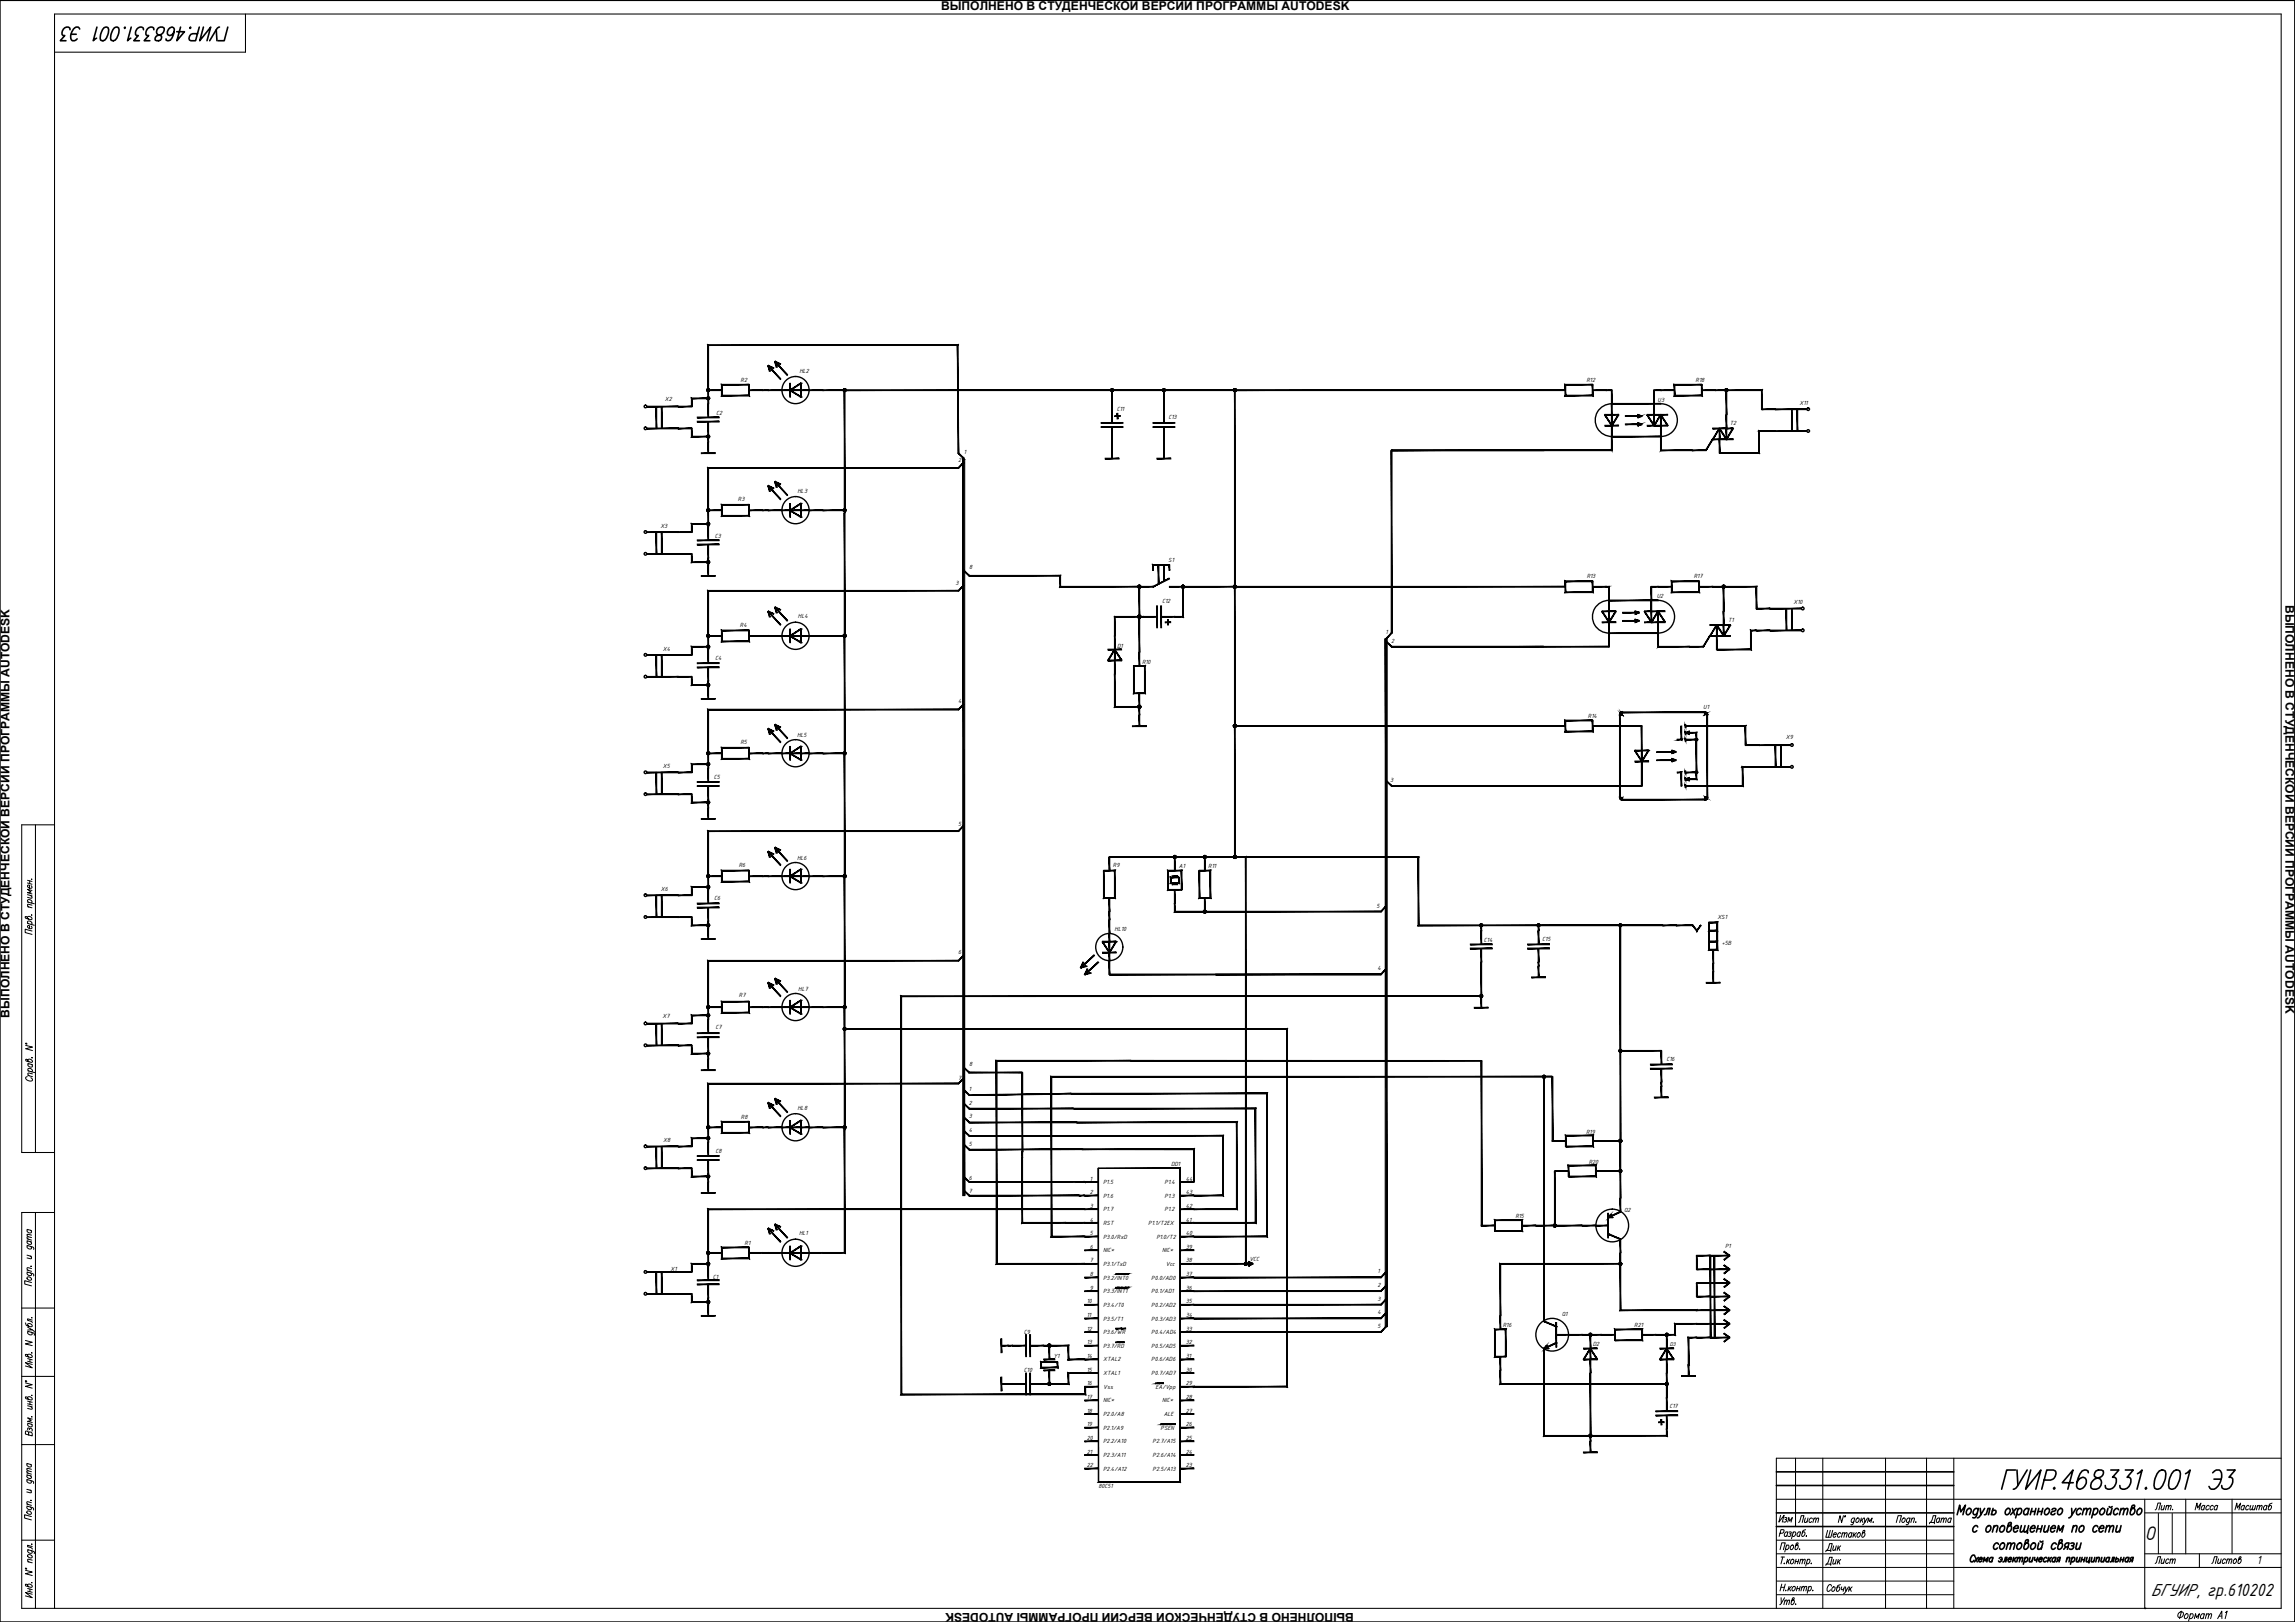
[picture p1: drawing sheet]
<svg xmlns="http://www.w3.org/2000/svg" width="841mm" height="594mm" viewBox="0 0 841 594" stroke-linecap="round" stroke-linejoin="round" font-family="sans-serif">
<defs><g id="words">
<text font-size="11.5" x="732.4" y="546.8">ГУИР.468331.001 Э3</text>
<text font-size="8.8" x="20.8" y="16.2">ГУИР.468331.001 Э33</text>
<text font-size="7.8" x="786" y="564.1">О</text>
<text font-size="7" x="788.2" y="584.4">БГУИР, гр.610202</text>
<g font-size="6.6">
<text x="667.8" y="569.7">Дик</text>
<text x="667.8" y="574.7">Дик</text>
</g>
<text font-size="6.2" x="705.9" y="559.2">Дата</text>
<g font-size="5.7">
<text x="788.5" y="554.2">Лит.</text>
<text x="817.7" y="554.2">Масштаб</text>
<text x="650.5" y="558.8">Изм</text>
<text x="657.9" y="558.8">Лист</text>
<text x="788.5" y="574">Лист</text>
<text x="809.3" y="574">Листов</text>
</g>
<text font-size="4.7" x="827" y="572.9">1</text>
<g font-size="4.4">
<text x="344.8" y="3.6">ВЫПОЛНЕНО В СТУДЕНЧЕСКОЙ ВЕРСИИ ПРОГРАММЫ AUTODESK</text>
<text x="837.5" y="221.5" transform="rotate(90 837.5 221.5)">ВЫПОЛНЕНО В СТУДЕНЧЕСКОЙ ВЕРСИИ ПРОГРАММЫ AUTODESK</text>
<text x="3.5" y="372.7" transform="rotate(-90 3.5 372.7)">ВЫПОЛНЕНО В СТУДЕНЧЕСКОЙ ВЕРСИИ ПРОГРАММЫ AUTODESK</text>
<text x="496.1" y="590.6" transform="rotate(-180 496.1 590.6)">ВЫПОЛНЕНО В СТУДЕНЧЕСКОЙ ВЕРСИИ ПРОГРАММЫ AUTODESK</text>
</g>
<g font-size="2.4">
<text x="293" y="136.8">HL2</text>
<text x="271.4" y="139.9">R2</text>
<text x="581.4" y="139.8">R12</text>
<text x="621.4" y="139.9">R18</text>
<text x="243.7" y="147">X2</text>
<text x="607.4" y="147.1">U3</text>
<text x="659.5" y="148.5">X11</text>
<text x="262.4" y="151.9">C2</text>
<text x="409.2" y="150.6">C11</text>
<text x="428.2" y="153.5">C13</text>
<text x="633.9" y="155.6">T2</text>
<text x="353.1" y="166.4">1</text>
<text x="351.2" y="169.4">2</text>
<text x="270.4" y="183.5">R3</text>
<text x="292.3" y="180.5">HL3</text>
<text x="242" y="193.6">X3</text>
<text x="262" y="197.1">C3</text>
<text x="355.2" y="208.4">8</text>
<text x="428.1" y="205.8">S1</text>
<text x="350.2" y="214.4">3</text>
<text x="581.4" y="211.7">R13</text>
<text x="620.7" y="211.7">R17</text>
<text x="425.9" y="220.9">C12</text>
<text x="607.1" y="219">U2</text>
<text x="657.3" y="221.1">X10</text>
<text x="292.4" y="226.5">HL4</text>
<text x="633.3" y="227.7">T1</text>
<text x="271.1" y="229.7">R4</text>
<text x="507.8" y="232.4">1</text>
<text x="242.9" y="238.4">X4</text>
<text x="409.4" y="237.3">D1</text>
<text x="509.8" y="235.4">2</text>
<text x="262" y="241.6">C4</text>
<text x="418.5" y="243.2">R10</text>
<text x="351.2" y="257.4">4</text>
<text x="581.9" y="262.9">R14</text>
<text x="624.2" y="259.7">U1</text>
<text x="271.3" y="272.6">R5</text>
<text x="292.1" y="270">HL5</text>
<text x="654.4" y="270.6">X9</text>
<text x="242.9" y="281.2">X5</text>
<text x="261.6" y="285.3">C5</text>
<text x="509.4" y="286.4">3</text>
<text x="351.2" y="302.4">5</text>
<text x="270.8" y="317.6">R6</text>
<text x="292.1" y="314.9">HL6</text>
<text x="407.8" y="317.7">R9</text>
<text x="432.1" y="318">A1</text>
<text x="442.8" y="318">R11</text>
<text x="242.2" y="326.4">X6</text>
<text x="261.7" y="329.7">C6</text>
<text x="504.5" y="332.4">5</text>
<text x="408.5" y="340.9">HL10</text>
<text x="629.4" y="336.7">XS1</text>
<text x="543.8" y="345.1">C14</text>
<text x="565.1" y="344.8">C15</text>
<text x="631" y="346.2">+5В</text>
<text x="351.2" y="349.4">6</text>
<text x="504.8" y="355.4">4</text>
<text x="270.8" y="365.1">R7</text>
<text x="292.5" y="363.1">HL7</text>
<text x="242.8" y="372.7">X7</text>
<text x="262.2" y="377">C7</text>
<text x="610.7" y="388.5">C16</text>
<text x="351.2" y="395.4">7</text>
<text x="355.2" y="390.4">8</text>
<text x="355" y="399.6">1</text>
<text x="292.3" y="406.5">HL8</text>
<text x="355" y="404.6">2</text>
<text x="271.5" y="409.7">R8</text>
<text x="355" y="409.6">3</text>
<text x="243.1" y="418.2">X8</text>
<text x="355" y="414.5">4</text>
<text x="355" y="419.6">5</text>
<text x="581.2" y="415.2">R19</text>
<text x="262.2" y="422.3">C8</text>
<text x="429.1" y="427.2">DD1</text>
<text x="582.2" y="426.2">R20</text>
<text x="355" y="432.3">6</text>
<text x="355" y="437.1">7</text>
<text x="399.4" y="432.4">1</text>
<text x="399.4" y="437.4">2</text>
<text x="404.3" y="433.7">P1.5</text>
<text x="426.8" y="433.7">P1.4</text>
<text x="434.6" y="437.4">43</text>
<text x="434.6" y="432.4">44</text>
<text x="399.4" y="442.4">3</text>
<text x="404.3" y="438.7">P1.6</text>
<text x="404.3" y="443.7">P1.7</text>
<text x="426.8" y="443.7">P1.2</text>
<text x="426.8" y="438.7">P1.3</text>
<text x="434.6" y="442.4">42</text>
<text x="595.2" y="444">Q2</text>
<text x="399.4" y="447.4">4</text>
<text x="404.3" y="448.7">RST</text>
<text x="420.8" y="448.7">P1.1/T2EX</text>
<text x="434.6" y="447.4">41</text>
<text x="555.3" y="446.2">R15</text>
<text x="292.8" y="452.3">HL1</text>
<text x="399.4" y="452.4">5</text>
<text x="404.3" y="453.7">P3.0/RxD</text>
<text x="423.8" y="453.7">P1.0/T2</text>
<text x="434.6" y="452.4">40</text>
<text x="272.9" y="456.1">R1</text>
<text x="399.4" y="457.4">6</text>
<text x="404.3" y="458.7">NIC*</text>
<text x="425.9" y="458.7">NIC*</text>
<text x="434.6" y="457.4">39</text>
<text x="457.8" y="461.8">VCC</text>
<text x="632.2" y="457.1">P1</text>
<text x="245.7" y="465.4">X1</text>
<text x="399.4" y="462.4">7</text>
<text x="399.4" y="467.4">8</text>
<text x="404.3" y="463.6">P3.1/TxD</text>
<text x="427.2" y="463.6">Vcc</text>
<text x="434.6" y="467.4">37</text>
<text x="434.6" y="462.4">38</text>
<text x="504.8" y="466.4">1</text>
<text x="261.2" y="468.3">C1</text>
<text x="399.4" y="472.4">9</text>
<text x="404.3" y="468.6">P3.2/INT0</text>
<text x="404.3" y="473.6">P3.3/INT1</text>
<text x="421.9" y="468.6">P0.0/AD0</text>
<text x="421.9" y="473.6">P0.1/AD1</text>
<text x="434.6" y="472.4">36</text>
<text x="504.8" y="471.4">2</text>
<text x="398.3" y="477.4">10</text>
<text x="404.3" y="478.7">P3.4/T0</text>
<text x="421.9" y="478.7">P0.2/AD2</text>
<text x="434.6" y="477.4">35</text>
<text x="504.8" y="476.4">3</text>
<text x="398.3" y="482.4">11</text>
<text x="404.3" y="483.7">P3.5/T1</text>
<text x="421.9" y="483.7">P0.3/AD3</text>
<text x="434.6" y="482.4">34</text>
<text x="504.8" y="481.4">4</text>
<text x="572.3" y="482">Q1</text>
<text x="375.2" y="488.5">C9</text>
<text x="398.3" y="487.4">12</text>
<text x="404.3" y="488.7">P3.6/WR</text>
<text x="421.9" y="488.7">P0.4/AD4</text>
<text x="434.6" y="487.4">33</text>
<text x="504.8" y="486.4">5</text>
<text x="550.7" y="486.2">R16</text>
<text x="598.9" y="486">R21</text>
<text x="386" y="497.3">Y1</text>
<text x="398.3" y="492.4">13</text>
<text x="398.3" y="497.4">14</text>
<text x="404.3" y="493.7">P3.7/RD</text>
<text x="421.9" y="493.7">P0.5/AD5</text>
<text x="434.6" y="492.4">32</text>
<text x="434.6" y="497.4">31</text>
<text x="583.7" y="492.9">D2</text>
<text x="375.2" y="502.6">C10</text>
<text x="398.3" y="502.4">15</text>
<text x="404.3" y="498.7">XTAL2</text>
<text x="404.3" y="503.7">XTAL1</text>
<text x="421.9" y="498.7">P0.6/AD6</text>
<text x="421.9" y="503.7">P0.7/AD7</text>
<text x="434.6" y="502.4">30</text>
<text x="398.3" y="507.4">16</text>
<text x="404.3" y="508.6">Vss</text>
<text x="423.5" y="508.6">EA/Vpp</text>
<text x="434.6" y="507.4">29</text>
<text x="398.3" y="512.4">17</text>
<text x="404.3" y="513.6">NIC*</text>
<text x="425.9" y="513.6">NIC*</text>
<text x="434.6" y="512.4">28</text>
<text x="611.8" y="515.8">C17</text>
<text x="398.3" y="517.4">18</text>
<text x="404.3" y="518.6">P2.0/A8</text>
<text x="426.5" y="518.6">ALE</text>
<text x="434.6" y="517.4">27</text>
<text x="398.3" y="522.4">19</text>
<text x="398.3" y="527.4">20</text>
<text x="404.3" y="523.7">P2.1/A9</text>
<text x="425.3" y="523.7">PSEN</text>
<text x="434.6" y="527.4">25</text>
<text x="434.6" y="522.4">26</text>
<text x="398.3" y="532.4">21</text>
<text x="404.3" y="533.7">P2.3/A11</text>
<text x="404.3" y="528.7">P2.2/A10</text>
<text x="422.4" y="533.7">P2.6/A14</text>
<text x="422.4" y="528.7">P2.7/A15</text>
<text x="434.6" y="532.4">24</text>
<text x="398.3" y="537.4">22</text>
<text x="404.3" y="538.7">P2.4/A12</text>
<text x="422.4" y="538.7">P2.5/A13</text>
<text x="434.6" y="537.4">23</text>
<text x="402.5" y="544.9">80C51</text>
</g>
<text font-size="2.2" x="611.9" y="492.9">D3</text>
</g></defs>
<!-- layer: KONTUR -->
<path d="M0 .1h841v594h-841z" fill="none" stroke="#000" stroke-width=".51"/>
<g fill="none" stroke="#000" stroke-width=".38">
<path d="M90 5.1v14h-70M13 302.1v120M20 302.1h-12v120h12M13 444.1v145M20 444.1h-12v145h828v-584h-816v584M8 479.1h12M8 504.1h12M8 529.1h12M658 534.1v25M668 534.1v55M691 534.1v55M706 534.1v55"/>
<path d="M716 534.1v55M836 534.1h-185v55M651 549.1h185M786 549.1v40M786 554.1h50M801 549.1v20M818 549.1v20M8 564.1h12M716 574.1h120M786 569.1h50M806 569.1v5"/>
</g>
<g fill="none" stroke="#000" stroke-width=".37">
<path d="M10.1 336.2a.79 .79 0 0 1 1-.4 .79 .79 0 0 1 .4 1l-2-.4-.3-.6 .4-.1 .8 .9M10.1 338.2l2.5 .7M10.1 332.1l1.6 .4M10.1 330.4l2.5 .6M10.1 327.7l1.6 .4M10.1 322.4l1.6 .4M10.1 323.4l1.6 .5M10.4 338.3l-.3-.4a.82 .82 0 0 1 1-.5 .82 .82 0 0 1 .5 1.1l-.2 .1M10.4 330.5l-.3-.5a.82 .82 0 0 1 1-.4 .82 .82 0 0 1 .5 1l-.2 .1M10.9 322.6v1M11.3 328l.4 .6-.1 .4-1.5-.4M11.4 339.2l.3 .5a.79 .79 0 0 1-1 .4 .79 .79 0 0 1-.4-1.1h.5v1.1"/>
<path d="M11.4 324.4l.3 .4a.8 .8 0 0 1-1 .5 .8 .8 0 0 1-.4-1.1h.5v1.1M11.5 335.1l.2 .1zM11.5 322h.2zM11.7 331.5l-1.5-.3-.1 .4 .4 .6M11.7 326.2l-1.6-.5 1.3 1-1.3 .3 1.6 .4M11.7 341l-2.5-.7v1.3l2.5 .6M9.4 382.9l2.5 .6-2.5 .6 2.5 .7M9.4 382.1l.4 .3zM10 394.3l-.3 .1a.77 .77 0 0 0-.2 .9 .77 .77 0 0 0 .8 .5h1.5l.1-.5-.6-.6M10.2 388.4a.84 .84 0 0 1 1-.4 .84 .84 0 0 1 .6 1l-2.2-.4-.2-.6 .6 .1 .6 .8M10.2 393.9l1.7 .4M10.2 392.2l2.5 .7"/>
<path d="M10.2 389.5l1.7 .4M10.6 392.3l-.4-.4a.84 .84 0 0 1 1.1-.5 .84 .84 0 0 1 .5 1l-.3 .1M10.6 389.6l-.3 .1a.84 .84 0 0 0 .5 1.1 .84 .84 0 0 0 1.1-.5l-.4-.4M11.6 387.4h.3zM11.9 393.3l-1.6-.3-.1 .5 .5 .5M9.9 456.2l2.2 .6 .3 .4-.1 .4M9.9 459.7l1.7 .5M9.9 454.5l1.7 .4M9.9 453.7l1.7 .5M9.9 450.3l1.7 .4M10.2 456.2l-.2 .2a.84 .84 0 0 0 .5 1 .84 .84 0 0 0 1.1-.4l-.4-.5M10.2 454.5l-.2 .2a.84 .84 0 0 0 .5 1 .84 .84 0 0 0 1.1-.4l-.4-.5"/>
<path d="M10.2 450.4l-.2 .1a.84 .84 0 0 0 .5 1 .84 .84 0 0 0 1.1-.4l-.4-.5M11.6 453.3l-1.6-.3v.5l.4 .4M11.6 452.4l-1.6-.3v.5l.4 .4M9.9 465.9l2.2 .7 .3 .3-.1 .4M9.9 465.2l1.7 .4M10 467.8a.95 .95 0 0 1 1.1 0 .95 .95 0 0 1 .3 1 .97 .97 0 0 1-1 0 .97 .97 0 0 1-.4-1zM10.2 466h-.1a.8 .8 0 0 0 .4 1.1 .8 .8 0 0 0 1.1-.4l-.4-.5M11.1 460.1l.5 .5-.2 .4-1.5-.3M11.3 463.8h.3zM11.6 469.7l-2.5-.6v1.2l2.5 .7M11.6 464.6l-1.6-.3-.1 .4 .5 .6M9.3 491l2.5 .6-2.5 .6 2.5 .7"/>
<path d="M9.3 484.5l.6 1.1 1.8 .3a.84 .84 0 0 0-.5-1.1 .84 .84 0 0 0-1.1 .5l.4 .4M10.1 496.5a.79 .79 0 0 1 1.1-.4 .79 .79 0 0 1 .4 1.1l-2.1-.4-.2-.7 .6 .1 .6 .8M10.1 487.6l2.3 .7 .1 .7M10.1 486.1l1.7 1h-1.7M10.1 497.6l1.7 .5M10.1 498.6l1.7 .4M10.5 487.7l-.3 .1a.84 .84 0 0 0 .5 1.1 .84 .84 0 0 0 1.1-.5l-.4-.5M11 497.8v1M11.6 495.5l.2 .1zM11.6 482.6l.2 .1zM11.8 499.8l-2.5-.7 2.5 1.9-2.5-.7M11.8 487.1l.8 .8"/>
<path d="M11.8 483.5l-1.7-.5v.6l1.6 .5 .1 .4M9.3 506.5l2.5 .7-2.5 .6 2.5 .6M9.4 505.7l.3 .4zM10.1 512.1a.8 .8 0 0 1 1.1-.4 .8 .8 0 0 1 .4 1.1l-2.1-.5-.2-.6h.6l.6 .8M10.1 514.9l1.7 .4M10.1 513.2l1.7 .4M10.1 514.2l1.7 .4M11 513.4v1M11.3 515.2l.5 .6-.1 .3-1.6-.3M11.6 518.9l.2 .1zM11.6 511.1h.2zM11.8 519.8l-1.7-.5 1.3 1-1.3 .3 1.7 .4"/>
<path d="M9.8 539.5l1.7 .4M9.8 536l1.7 .5M10.1 521.3l1.7 .4M10.2 536.1l-.3 .1a.84 .84 0 0 0 .6 1 .84 .84 0 0 0 1-.4l-.4-.5M10.5 524.8l-.5-.6-.5-.1-.2 1.1 2.5 .7-.1-1.1-.7-.4-.5 .4v.8M10.5 521.4l-.3 .1a.84 .84 0 0 0 .5 1 .84 .84 0 0 0 1.1-.4l-.4-.5M10.8 523.3h.8l.2 .3-.1 .6M10.8 523.6l-.1-.5-.5-.1v.8M11.5 539l-1.6-.3-.1 .3 .5 .6M11.5 538.2l-1.6-.4-.1 .4 .5 .5M9.8 551.6l2.3 .7 .1 .8M9.8 541.9l2.3 .7 .1 .7"/>
<path d="M9.8 550.9l1.7 .5M9.8 545.5l1.7 .4M9.8 540.2l1.7 .5M9.9 553.5a.95 .95 0 0 1 1.1 0 .95 .95 0 0 1 .4 1 .95 .95 0 0 1-1.1 0 .95 .95 0 0 1-.4-1zM10.2 551.7l-.1 .1a.79 .79 0 0 0 .3 1.1 .79 .79 0 0 0 1.1-.5l-.4-.4M10.2 542l-.1 .1a.79 .79 0 0 0 .3 1.1 .79 .79 0 0 0 1.1-.5l-.4-.5M10.2 540.3a.79 .79 0 0 0-.1 1.1 .79 .79 0 0 0 1.2 .1l.2-.5-.4-.5M11 545.8l.5 .6-.1 .3-1.6-.2M11.3 549.5l.2 .1zM11.5 555.5l-2.5-.7v1.2l2.5 .7M11.5 550.4l-1.6-.3-.1 .4 .5 .5M675.6 555.1l-.7 2.5-.6-2.5-.6 2.5"/>
<path d="M676.1 555.2h.2l-.3 .4zM679.6 556.3l-.1-.2a.82 .82 0 0 0-1 .5 .82 .82 0 0 0 .4 1l.5-.3M679.7 556l-.7 2.2-.3 .3-.4-.2M680.3 556.3l.5-.3a.82 .82 0 0 1 .4 1 .82 .82 0 0 1-1 .5zM682.1 556l-.4 1.6M682.3 556.7l.4 .9M683 556l-1.2 1.2M683.3 556l.1 1.6 1-1.6M683.4 557.6l-.9 .9M684.4 557.6l.4-1.6 .3 1.3 1-1.3-.5 1.6M686.5 557.4h.1M694.9 557.6l.7-2.5h1.2l-.7 2.5"/>
<path d="M697.2 556.3l.5-.3a.82 .82 0 0 1 .4 1 .82 .82 0 0 1-1 .5l-.2-.6zM699.9 556.3l-.1-.1a.79 .79 0 0 0-1.1 .4 .79 .79 0 0 0 .5 1l.4-.3M700 556l-.5 1.9-.5 .6-.5-.2M700.6 556.4l.5-.4 .4 .1-.3 1.5M700.7 556l-.5 1.6M702.1 557.4h.1M804.4 553l.7-2.5 .2 1.8 1.2-1.8-.6 2.5M807.9 551.7l-.1-.2a.83 .83 0 0 0-1 .5 .83 .83 0 0 0 .4 1l.4-.3M808 551.4l-.4 1.6M809.6 551.7l-.1-.2a.92 .92 0 0 0-1 .4 .92 .92 0 0 0 .1 1.1l.7-.3M811.1 551.7l-.1-.2a.82 .82 0 0 0-1 .5 .82 .82 0 0 0 .4 1l.5-.3M812.6 551.7l-.1-.2a.91 .91 0 0 0-1 .4 .91 .91 0 0 0 .2 1.1l.7-.3"/>
<path d="M812.7 551.4l-.4 1.6M9.3 575.1l2.5 .7-2.5 .6 2.5 .7M9.4 574.4l.3 .3zM10.1 567.6l2.3 .7 .1 .7M10.1 572l1.7 .4M10.2 569.5a.97 .97 0 0 1 1.1 0 .97 .97 0 0 1 .4 1 .95 .95 0 0 1-1.1 0 .95 .95 0 0 1-.4-1zM10.5 567.7h-.1a.81 .81 0 0 0 0 1.1 .81 .81 0 0 0 1 .1l.4-.2-.4-.8M11.6 579.7h.2zM11.6 565.5l.2 .1zM11.8 571.4l-1.6-.3-.1 .4 .5 .6M11.8 566.4l-1.7-.4v.5l1.2 .3 .5 .6M652.3 567.6l.6-2.5h1.3l-.7 2.5"/>
<path d="M652.3 561.6l1.1-.2 .3-1.1h-1l-.7 2.5M652.7 570.3h1.3M653.3 570.3l-.6 2.5M653.9 572.5h.1M654.6 566.3l.5-.4a.84 .84 0 0 1 .4 1 .84 .84 0 0 1-1 .6l-.2-.3M654.7 565.9l-.7 2.5M655.1 571.1l-.5 1.7M655.1 561.4l-.1-.2a.84 .84 0 0 0-1 .5 .84 .84 0 0 0 .4 1.1l.5-.4M655.2 561.1l-.4 1.7M655.2 571.8l.4 1M655.6 561.2h.8l-.1 .5-.5 .1M656 571.1l-1.3 1.2"/>
<path d="M656.1 561.8a.6 .6 0 0 1 0 .8 .6 .6 0 0 1-.9 0M656.3 566.3l.5-.4a.84 .84 0 0 1 .4 1 .84 .84 0 0 1-1 .6l-.2-.6zM656.4 571.5l.4-.4a.84 .84 0 0 1 .5 1.1 .84 .84 0 0 1-1 .5zM657.1 561.4l.4-.3a.84 .84 0 0 1 .5 1 .84 .84 0 0 1-1.1 .5l-.1-.2M657.2 561.1l-.7 2.5M657.9 571.9h1.1M658.2 571.1l-.5 1.7M658.5 565.9a.84 .84 0 0 1 .4 1 .84 .84 0 0 1-1 .6l.3-2.2 .7-.2-.1 .6-.8 .6M659.2 571.1l-.5 1.7M659.5 567.3h.1M659.8 561.4l-.2-.2a.84 .84 0 0 0-1 .5 .84 .84 0 0 0 .4 1.1l.5-.4M659.8 571.6l.5-.5 .4 .1-.4 1.6"/>
<path d="M659.8 561.1l-.4 1.7M659.9 571.1l-.5 1.7M660.7 571.6l.5-.5 .3 .1-.3 1.6M661.7 560.3l-1.1 .5-.3 1.7a.82 .82 0 0 0 1-.1 .82 .82 0 0 0 .1-1.1l-.5-.2-.4 .3M662 562.5h.1M662.3 571.5l.4-.4a.84 .84 0 0 1 .5 1.1 .84 .84 0 0 1-1.1 .5v-.3M662.4 571.1l-.7 2.5M663.8 572.5h.1M669.8 560.5l-.7 2.5h1.8l.7-2.5M670.7 560.5l-.6 2.5M671.8 562.1h1.1v-.5a.81 .81 0 0 0-1 .1 .81 .81 0 0 0-.2 1l.3 .3 .7-.3M674.6 561.7l-.1-.2a.84 .84 0 0 0-1 .5 .84 .84 0 0 0 .4 1l.4-.3"/>
<path d="M675.1 561.8l.6-.4 .3 .1-.3 1.5M675.2 561.4l-.4 1.6M676 561.8l.6-.4 .3 .1-.3 1.5M678.6 561.7l-.1-.2a.84 .84 0 0 0-1 .5 .84 .84 0 0 0 .4 1l.4-.3M678.7 561.4l-.4 1.6M679.4 561.4l-.4 1.6M679.6 562.1l.4 .9M680.3 561.4l-1.2 1.1M680.8 561.7l.4-.3a.84 .84 0 0 1 .5 1 .84 .84 0 0 1-1.1 .5l-.1-.6zM682.9 561.4a.8 .8 0 0 1 .4 1 .8 .8 0 0 1-1.1 .4l.5-2 .6-.3v.6l-.8 .6M10.1 580.7a.8 .8 0 0 1 1.1-.4 .8 .8 0 0 1 .4 1.1l-2.1-.5-.2-.6 .6 .1 .6 .8M10.1 581.8l1.7 .4"/>
<path d="M10.1 582.8l1.7 .4M11 582v1M11.8 583.9l-2.5-.7 2.5 2-2.5-.7M652.7 581.4h1.2M652.7 585.2l.1 2M652.9 580.2l-.6 2.5M654 585.2l-1.4 2.3-.4 .2M654 586.5l.6-.5 .3 .2-.3 1.5M654.2 586l-.5 1.7M654.2 580.2l-.7 2.5M654.4 582.4h.1M654.9 586.5l.6-.5 .3 .2-.3 1.5"/>
<path d="M655.6 581l-.4 1.7M655.7 581.7l.4 1M656.5 581l-1.2 1.2M656.9 581.4l.7-.4a.91 .91 0 0 1 .2 1.1 .91 .91 0 0 1-1 .5l-.1-.6zM657 586a.79 .79 0 0 1 .4 1.1 .79 .79 0 0 1-1 .4l.4-2.1 .6-.2v.6l-.8 .6M658.1 587.5h.1M658.5 581.8h1M658.7 581l-.4 1.7M659.7 581l-.4 1.7M660.3 581.5l.4-.4h.5l-.3 1.6M660.4 581l-.4 1.7M661.2 581.5l.3-.4h.6l-.3 1.6"/>
<path d="M662.8 581.4l.7-.4a.91 .91 0 0 1 .2 1.1 .91 .91 0 0 1-1 .5l-.1-.2M662.9 581l-.6 2.5M664.3 582.4h.1M671.2 581l-.1-.3a.77 .77 0 0 0-.9-.3 .77 .77 0 0 0-.5 .9l-.2 1.2 .3 .4 .6-.2 .4-.4M671.5 581.5l.7-.3a.91 .91 0 0 1 .2 1.1 .91 .91 0 0 1-1 .4zM674.4 580.4l-1 .6-.4 1.6a.77 .77 0 0 0 1.1-.4 .77 .77 0 0 0-.4-1l-.5 .3M674.9 581.2v1.1l.8-.5M675.9 581.2l-.5 1.7M676.3 581.2l.1 1.7 1-1.7M676.4 582.9l-.8 .8M677.8 581.2l-.4 1.7M678 581.9l.4 1"/>
<path d="M678.7 581.2l-1.2 1.2M798.6 590.6l1-.2a1.11 1.11 0 0 1 .2 1.6 1.11 1.11 0 0 1-1.7-.1zM799.5 590.1l-.8 2.8M801 591.2l.3-.2a.91 .91 0 0 1 .4 1.2 .91 .91 0 0 1-1.1 .5l-.1-.7zM802.6 591.4l.5-.4a.91 .91 0 0 1 .5 1.2 .91 .91 0 0 1-1.1 .5l-.2-.2M802.7 591l-.7 2.8M804.1 592.9l.5-1.9 .3 1.5 1.1-1.5-.5 1.9M807.8 591.4l-.2-.2a1.02 1.02 0 0 0-1.1 .4 1.02 1.02 0 0 0 .2 1.3l.8-.4M807.8 591l-.5 1.9M808.5 591.5l.6-.5 .4 .2-.4 1.7M808.7 591l-.6 1.9M809.5 591.5l.6-.5 .4 .2-.4 1.7"/>
<path d="M812.7 592.9l1.5-2.8v2.8M813.2 591.9h1M815.5 590.6l.6-.5-.7 2.8"/>
</g>
<path d="M791 554.3v14.8M796 554.3v14.8M651 574.1h65M651 569.1h65M651 579.1h65M651 564.1h65M651 584.1h65" fill="none" stroke="#000" stroke-width=".37"/>
<!-- layer: 0 -->
<circle cx="786" cy="589.1" r=".3" fill="#000"/>
<g fill="none" stroke="#000" stroke-width=".59">
<path d="M651 539.1h65M651 559.1h65M651 554.1h65M651 544.1h65M717.2 554.8l.9-3.5 .4 2.5 1.8-2.5-1 3.5M720.9 553l.7-.5a1.21 1.21 0 0 1 .7 1.4 1.21 1.21 0 0 1-1.4 .9l-.3-.5zM724.7 559.3l-.1-.4a1.3 1.3 0 0 0-1.5 .7 1.3 1.3 0 0 0 .2 1.5l1.1-.5M724.9 553l-.2-.4a1.28 1.28 0 0 0-1.5 .6 1.28 1.28 0 0 0 .3 1.6l1-.5M725 552.5l-1 3.1-.4 .3-.7-.1M725.7 552.5l.2 2.3 1.4-2.3M725.9 554.8a1.44 1.44 0 0 1-1.3 1.1M727.2 554.8l.6-.2 .7-2.1h.8l-.6 2.3"/>
<path d="M728.1 559.3a.86 .86 0 0 1 1.3-.4 1.36 1.36 0 0 1-.1 1.6 1.36 1.36 0 0 1-1.4 .5l-.1-.9zM730.1 553.4a.76 .76 0 0 1 1.2-.1 .76 .76 0 0 1-.2 1.2l-.4 .3h-.6l-.3-.3M730.4 552.5l-.7 2.3M730.6 559.4l.8-.6 .7 .1-.5 2.2M730.8 558.8l-.7 2.3M733.2 559.3l1-.5a1.32 1.32 0 0 1 .2 1.5 1.32 1.32 0 0 1-1.4 .7 1.37 1.37 0 0 1 .2-1.7zM735.2 553l.6-.5a1.21 1.21 0 0 1 .8 1.4 1.21 1.21 0 0 1-1.4 .9l-.4-.5zM736.3 558.8h.5a1.32 1.32 0 0 1 .2 1.6 1.32 1.32 0 0 1-1.5 .6l-.1-.5 .6-2.5 .6-.4 .4 .2a1.05 1.05 0 0 1-1 1.1l-.3 .4M737.4 552.5l.9 2.3M738 559.8h1.6v-.7a1.19 1.19 0 0 0-1.5 .1 1.19 1.19 0 0 0-.2 1.4l.4 .5 1.1-.5M738.9 552.5l-2.1 2.3M739.4 553l1.1-.5a1.29 1.29 0 0 1 .2 1.5 1.29 1.29 0 0 1-1.4 .6l-.2-.3"/>
<path d="M739.6 552.5l-1 3.4M740.7 558.8l-.4 2.2 .5 .1 .8-.6M742.1 558.8l-.5 2.2 .5 .1 .9-.6M743.4 553l-.2-.4a1.28 1.28 0 0 0-1.4 .6 1.28 1.28 0 0 0 .2 1.6l1.1-.5M743.4 558.8l-.6 2.3h.3l-.2 .5M743.5 552.5l-.6 2.3M744.1 559.8h1.6v-.7a1.19 1.19 0 0 0-1.4 .1 1.19 1.19 0 0 0-.3 1.4l.4 .5 1.1-.5M744.3 553.6h1.5M744.6 552.5l-.6 2.3M746.1 552.5l-.6 2.3M746.6 560h1.4M746.8 553.6h1.5"/>
<path d="M746.9 558.8l-.6 2.3M747.1 552.5l-.6 2.3M748.4 558.8l-.7 2.3M748.6 552.5l-.6 2.3M749.4 558.8l-.4 2.2 .6 .1 .8-.6M749.6 553l1-.5a1.28 1.28 0 0 1 .2 1.5 1.28 1.28 0 0 1-1.4 .6l-.2-.8zM750.9 558.8l-.6 2.3M751.5 559.8h1.7v-.7a1.19 1.19 0 0 0-1.5 .1 1.19 1.19 0 0 0-.2 1.4l.4 .5 1-.5M752 553a.94 .94 0 0 1 1.4-.4l-.2 .7-1.3 .5-.3 .8a.97 .97 0 0 0 1.5-.3M754.4 553l1-.5a1.3 1.3 0 0 1 .2 1.5 1.3 1.3 0 0 1-1.4 .6 1.39 1.39 0 0 1 .2-1.6zM759.2 552.5l.1 2.3 1.5-2.3M759.3 554.8l-.4 .7-.8 .4"/>
<path d="M759.6 559.4l.9-.6 .6 .1-.4 2.2M759.8 558.8l-.6 2.3M762.2 559.3l1.1-.5a1.32 1.32 0 0 1 .2 1.6 1.32 1.32 0 0 1-1.5 .6l-.1-.9zM762.8 553l-.2-.4a1.29 1.29 0 0 0-1.5 .6 1.29 1.29 0 0 0 .2 1.6l1.1-.5M763.5 553.1l.9-.6 .4 .1-.4 2.2M763.7 552.5l-.6 2.3M764.8 553.1l.9-.6 .5 .1-.5 2.2M767.3 553a.86 .86 0 0 1 1.3-.4 1.34 1.34 0 0 1-.1 1.5 1.34 1.34 0 0 1-1.4 .5l-.1-.3M767.4 552.5l-.9 3.4M768.8 559.3a.67 .67 0 0 0-.5-.5 .67 .67 0 0 0-.7 .1l-.6 .9v.8l.3 .5 1.1-.5M769.3 559.8h1.6v-.7a1.19 1.19 0 0 0-1.4 .1 1.19 1.19 0 0 0-.3 1.4l.4 .5 1.1-.5M769.8 553l.7-.5a1.21 1.21 0 0 1 .8 1.4 1.21 1.21 0 0 1-1.4 .9 1.1 1.1 0 0 1-.1-1.8z"/>
<path d="M771.9 559.4l.9-.6 .5 .1-.5 2.2M772.1 558.8l-.6 2.3M772.5 552.5l-.5 2.1 .7 .2 .8-.7M772.9 551.8l.4 .3 .7-.3M773.3 559.4l.8-.6 .5 .1-.5 2.2M774 552.5l-.7 2.3M775.8 558.8l-.4 2.2 .6 .1 .9-.6M776.4 553l-.2-.4a1.28 1.28 0 0 0-1.5 .6 1.28 1.28 0 0 0 .3 1.6l1-.5M777.1 553.1l.9-.6 .5 .1-.5 2.2M777.3 552.5l-.6 2.3M777.3 558.8l-.6 2.3M778.5 553.1l.8-.6 .5 .1-.4 2.2"/>
<path d="M781.6 552.5h.4a1.3 1.3 0 0 1 .2 1.5 1.3 1.3 0 0 1-1.5 .6l-.1-.5 .7-2.5 .4-.3 .5 .1a1.11 1.11 0 0 1-.9 1.2l-.4 .4M783.4 553l1.1-.5a1.28 1.28 0 0 1 .2 1.5 1.28 1.28 0 0 1-1.4 .6l-.2-.8zM723.7 570.2v-.3a.67 .67 0 0 0-.7-.3 .67 .67 0 0 0-.6 .6l-.4 .9a.71 .71 0 0 0 .5 1 .71 .71 0 0 0 .9-.6M723.9 570.4l.7 1.7M725 570.4l-1.5 1.7M725.2 571.1h1.2v-.4a.78 .78 0 0 0-1.2 .3 .78 .78 0 0 0 .5 1.1l.5-.4M726.7 572.1l.5-1.7 .3 1.3 1-1.3-.4 1.7M730.2 570.8a.76 .76 0 0 0-1.1 .2 .76 .76 0 0 0 .4 1.1l.5-.4M730.3 570.4l-.4 1.7M732.4 565.6l-.2-.3a1.29 1.29 0 0 0-1.5 .6 1.29 1.29 0 0 0 .2 1.6l1.1-.6M732.6 570.8l.5-.4a.76 .76 0 0 1 .4 1.1 .76 .76 0 0 1-1.1 .2M733.1 571.3h.5"/>
<path d="M733.2 565.6l1-.5a1.29 1.29 0 0 1 .2 1.6 1.29 1.29 0 0 1-1.4 .6 1.31 1.31 0 0 1 .2-1.7zM734 572.1l.6-.5 .3-1.2h.6l-.5 1.7M735.7 565.8l.8-.7 .5 .2-.5 2.2M735.8 565.1l-.6 2.4M736 571.1h1.1l.1-.4a.79 .79 0 0 0-1.2 .3 .79 .79 0 0 0 .5 1.1l.4-.4M737 565.8l.8-.7 .5 .2-.4 2.2M738 570.4l-.5 1.7M738.2 571.1l.3 1M738.9 570.4l-1.2 1.2M739.4 570.9l.5-.5 .4 .1-.3 1.6M739.4 565.6l1.1-.5a1.29 1.29 0 0 1 .2 1.6 1.29 1.29 0 0 1-1.4 .6 1.31 1.31 0 0 1 .1-1.7zM739.5 570.4l-.4 1.7"/>
<path d="M740.3 570.9l.6-.5 .4 .1-.3 1.6M742.1 570.8l.4-.4a.76 .76 0 0 1 .5 1.1 .76 .76 0 0 1-1.2 .2M742.1 570.4l-.6 2.5M742.6 565.1h.4a1.3 1.3 0 0 1 .2 1.6 1.3 1.3 0 0 1-1.4 .6l-.2-.5 .7-2.5 .5-.4 .5 .2a1.11 1.11 0 0 1-1 1.2l-.3 .3M744 570.4l-.4 1.5 .5 .2 .6-.5M744.5 565.6l1.1-.5a1.3 1.3 0 0 1 .2 1.6 1.3 1.3 0 0 1-1.5 .6l-.2-.9zM745 570.4l-.4 1.7M745.7 570.4v1.1l.8-.5M746.7 570.4l-.4 1.7M747.1 565.1l-.4 2.2 .7 .2 .8-.7M747.2 571.1h1.1l.1-.4a.78 .78 0 0 0-1.2 .3 .78 .78 0 0 0 .5 1.1l.5-.4M747.6 564.4l.3 .4 .8-.4"/>
<path d="M748.6 565.1l-.6 2.4M750.1 570.8a.77 .77 0 0 0-1.2 .1 .77 .77 0 0 0 .5 1.2l.5-.4M750.8 570.4l-.4 1.7M751 571.1l.4 1M751.8 570.4l-1.3 1.2M753.3 570.8l-.1-.3a.82 .82 0 0 0-1.1 .5 .82 .82 0 0 0 .5 1.1l.4-.4M753.4 570.4l-.5 1.7M753.6 565.6l-.2-.3a1.28 1.28 0 0 0-1.5 .6 1.28 1.28 0 0 0 .2 1.6l1.1-.6M753.7 561.1l.7-2.3 .4 1.8 1.4-1.8-.6 2.3M754.2 571.5l-.6 .6M754.7 571.5h-.5l-.3-.6 .5-.5h.6l-.5 1.7M755 565.1h.4a1.3 1.3 0 0 1 .2 1.6 1.3 1.3 0 0 1-1.4 .6l-.2-.5 .7-2.5 .5-.4 .5 .2a1.11 1.11 0 0 1-1 1.2l-.3 .3"/>
<path d="M757 566.6l-.7 .9M757.5 570.9l.6-.5 .4 .1-.3 1.6M757.6 570.4l-.5 1.7M757.8 566.6h-.8l-.3-.8 .7-.7h.8l-.6 2.4M758.9 565.3h1.2a.69 .69 0 0 1-.9 .8M759.3 570.8l.5-.4a.76 .76 0 0 1 .4 1.1 .76 .76 0 0 1-1.2 .2M759.4 570.4l-.7 2.5M759.5 566.1l.4 .3-.2 .7a.94 .94 0 0 1-1.4 .2M761.2 565.1l-.5 2.2 .6 .2 .9-.7M761.2 570.4l-.3 1.5 .4 .2 .6-.5M762.3 570.4l-.5 1.7M762.6 565.1l-.6 2.4"/>
<path d="M762.8 571.3h1M763 570.4l-.4 1.7M764.1 570.4l-.5 1.7M764.8 570.4l-.3 1.5 .5 .2 .6-.5M765.9 570.4l-.4 2M766.6 570.4l-.3 1.5 .4 .2 .7-.5M767.7 570.4l-.5 1.7M768.3 570.9l.6-.5 .5 .1-.4 1.6M768.4 570.4l-.4 1.7M770.3 570.4l-.4 1.5 .5 .2 .6-.5M771.3 570.4l-.5 1.7M773 570.8a.76 .76 0 0 0-1.2 .2 .76 .76 0 0 0 .5 1.1l.5-.4"/>
<path d="M773.1 570.4l-.4 1.7M773.3 572.1l.6-.5 .3-1.2h.6l-.4 1.7M775.4 571.1l.6-.2a.64 .64 0 0 1 .2 .9 .64 .64 0 0 1-1 .1M775.6 570.4l-.5 1.7M777.1 571.3h1M777.3 570.4l-.4 1.7M778.3 570.4l-.4 1.7M780.1 570.8l-.2-.3a.83 .83 0 0 0-1 .5 .83 .83 0 0 0 .4 1.1l.5-.4M780.2 570.4l-.5 1.7M780.9 571.5l-.5 .6M781.5 571.5h-.6l-.2-.5 .3-.5 .8-.1-.5 1.7"/>
</g>
<!-- layer: Sheet -->
<g fill="#000" stroke="#000" stroke-width=".37">
<path d="M352.8 167.5h.3v.4zM353.1 167.9l.4 .4h-.4zM608.7 164.8l-.1 .1zM607.7 236.7l-.1 .2zM309.4 413.2l.1 .2zM397.5 432.9l.2 .2zM397.4 437.7l.2 .2zM621.8 479.9l.2-.2zM618.8 499.9l.2 .2z"/>
<path d="M281.6 133.8l-.1 .2 2.1 .8zM281.5 134l2.1 .8-.1 .3z"/>
<path d="M281.4 134l.8 1.9-.5-2zM281.4 134l.8 1.9h-.3z"/>
<path d="M284.1 132.3l-.1 .3 2.1 .7zM284 132.6l2.1 .7-.1 .2z"/>
<path d="M283.9 132.4l.8 2-.5-2zM283.9 132.4l.8 2-.3 .1z"/>
<path d="M281.4 134l4.5 5 .2-.2zM281.4 134l.2-.2 4.5 5z"/>
<path d="M283.9 132.5l4.5 5 .2-.2zM283.9 132.5l.2-.2 4.5 5z"/>
<path d="M237 148.8v.3l11.5-.3zM237 149.1l11.5-.3v.3z"/>
<path d="M237 156.8v.3l11.5-.3zM237 157.1l11.5-.3v.3zM248.5 156.8v.3l5-.3zM248.5 157.1l5-.3v.3z"/>
<path d="M240.4 148.9l.3 8v-8zM240.4 148.9l.3 8h-.3z"/>
<path d="M242.4 148.9v8h.3zM242.4 148.9h.3v8z"/>
<path d="M248.5 148.8v.3l5-.3zM248.5 149.1l5-.3v.3z"/>
<path d="M253.4 145.8v3.1h.3zM253.4 145.8l.3 .3v2.8zM253.4 145.8l.3 .3 5.8-.3zM253.7 146.1l5.8-.3v.3z"/>
<path d="M253.4 156.9l.3 2.9v-2.9zM253.4 156.9l.3 2.9-.3 .3zM253.7 159.8l-.3 .3 6.1-.3zM253.4 160.1l6.1-.3v.3z"/>
<path d="M259 159.9l.1 .3 .4-.3zM259.1 160.2l.4-.3-.2 .4zM259.5 159.9l-.2 .4 .2 .1z"/>
<path d="M259 145.9l.1 .2 .4-.2zM259.1 146.1l.4-.2-.2 .5zM259.5 145.9l-.2 .5h.2z"/>
<path d="M259 142.9l.1 .2 .4-.2zM259.1 143.1l.4-.2-.2 .5zM259.5 142.9l-.2 .5h.2z"/>
<path d="M259.4 147.9v5h.3zM259.4 147.9h.3v5z"/>
<path d="M259.3 159.5l.2 .4v-.5zM259.1 159.7l.2-.2 .2 .4zM259.1 159.7l-.1 .2h.5z"/>
<path d="M259.3 145.5l.2 .4v-.5zM259.1 145.6l.2-.1 .2 .4zM259.1 145.6l-.1 .3h.5z"/>
<path d="M259.5 145.9v.5h.3zM259.5 145.9l.5 .2-.2 .3zM259.5 145.9l.5 .2 .1-.2z"/>
<path d="M259.3 142.5l.2 .4v-.5zM259.1 142.6l.2-.1 .2 .4zM259.1 142.6l-.1 .3h.5z"/>
<path d="M259.5 142.9v.5h.3zM259.5 142.9l.5 .2-.2 .3zM259.5 142.9l.5 .2 .1-.2z"/>
<path d="M259.4 159.4l.3 2.5v-2.5zM259.4 159.4l.3 2.5h-.3z"/>
<path d="M259.4 154.4l.3 5v-5zM259.4 154.4l.3 5h-.3z"/>
<path d="M259.5 159.9h.6l-.1-.2zM259.8 159.5l.2 .2-.5 .2zM259.5 159.4v.5l.3-.4z"/>
<path d="M259.5 145.9h.6l-.1-.3zM259.8 145.5l.2 .1-.5 .3zM259.5 145.4v.5l.3-.4z"/>
<path d="M259.5 142.9h.6l-.1-.3zM259.8 142.5l.2 .1-.5 .3zM259.5 142.4v.5l.3-.4z"/>
<path d="M255.5 153h8v-.2zM255.5 152.8h8l-8 .2z"/>
<path d="M255.5 154.6h8v-.3zM255.5 154.3h8l-8 .3z"/>
<path d="M259.5 143.1h5v-.3zM259.5 142.8h5l-5 .3z"/>
<path d="M274.5 142.8v.3l5-.3zM274.5 143.1l5-.3v.3z"/>
<path d="M264.7 141.1h9.8v-.3zM264.4 140.8h10.1l-9.8 .3zM264.4 140.8l.3 4v-3.7zM264.4 140.8l.3 4-.3 .2zM264.7 144.8l-.3 .2 10-.2zM264.4 145l10-.2 .3 .2zM274.4 140.9v3.9l.3 .2zM274.4 140.9h.3v4.1z"/>
<path d="M279.5 142.8v.3l2-.3zM279.5 143.1l2-.3v.3z"/>
<path d="M281.5 143.1h5v-.3zM281.5 142.8h5l-5 .3z"/>
<path d="M289.4 142.8l.2 .2 3.9-2.7zM289.6 143l3.9-2.7 .1 .2z"/>
<path d="M286.5 143.1h3v-.3zM286.5 142.8h3l-3 .3z"/>
<path d="M289.6 142.8l-.2 .2 4.2 2.3zM289.4 143l4.2 2.3-.1 .3z"/>
<path d="M289.4 140.4l.3 5v-5zM289.4 140.4l.3 5h-.3z"/>
<path d="M293.4 140.4v5h.3zM293.4 140.4h.3v5z"/>
<path d="M289.5 143.1h4v-.3zM289.5 142.8h4l-4 .3z"/>
<path d="M293.5 142.8v.3l3-.3zM293.5 143.1l3-.3v.3z"/>
<path d="M296.5 142.8v.3l5-.3zM296.5 143.1l5-.3v.3z"/>
<path d="M301.5 142.8v.3l8-.3zM301.5 143.1l8-.3v.3z"/>
<path d="M309 142.9l.1 .2 .4-.2zM309.1 143.1l.4-.2-.2 .5zM309.5 142.9l-.2 .5h.2z"/>
<path d="M309.5 142.8v.3l143-.3zM309.5 143.1l143-.3v.3z"/>
<path d="M309.3 142.5l.2 .4v-.5zM309.1 142.6l.2-.1 .2 .4zM309.1 142.6l-.1 .3h.5z"/>
<path d="M309.5 142.9v.5h.3zM309.5 142.9l.5 .2-.2 .3zM309.5 142.9l.5 .2v-.2z"/>
<path d="M309.4 142.9l.3 45v-45zM309.4 142.9l.3 45h-.3z"/>
<path d="M309.5 142.9h.5v-.3zM309.8 142.5l.2 .1-.5 .3zM309.5 142.4v.5l.3-.4z"/>
<path d="M407 142.9l.1 .2 .4-.2zM407.1 143.1l.4-.2-.2 .5zM407.5 142.9l-.2 .5h.2z"/>
<path d="M407.4 149.9v5h.3zM407.4 149.9h.3v5z"/>
<path d="M407.3 142.5l.2 .4v-.5zM407.1 142.6l.2-.1 .2 .4zM407.1 142.6l-.1 .3h.5z"/>
<path d="M407.5 142.9v.5h.3zM407.5 142.9l.5 .2-.2 .3zM407.5 142.9l.5 .2 .1-.2z"/>
<path d="M407.4 142.9l.3 7v-7zM407.4 142.9l.3 7h-.3z"/>
<path d="M407.4 156.4l.3 5v-5zM407.4 156.4l.3 5h-.3z"/>
<path d="M407.5 142.9h.6l-.1-.3zM407.8 142.5l.2 .1-.5 .3zM407.5 142.4v.5l.3-.4z"/>
<path d="M408.5 152.2v.3l2-.3zM408.5 152.5l2-.3v.3z"/>
<path d="M409.4 151.4v2h.3zM409.4 151.4h.3v2z"/>
<path d="M403.5 155h8v-.3zM403.5 154.7h8l-8 .3z"/>
<path d="M403.5 156.6h8v-.3zM403.5 156.3h8l-8 .3z"/>
<path d="M426 142.9l.1 .2 .4-.2zM426.1 143.1l.4-.2-.2 .5zM426.5 142.9l-.2 .5h.2z"/>
<path d="M426.4 142.9v7h.3zM426.4 142.9h.3v7z"/>
<path d="M426.4 149.9v5h.3zM426.4 149.9h.3v5z"/>
<path d="M426.3 142.5l.2 .4v-.5zM426.3 142.5l.2 .4-.4-.3zM426.1 142.6l-.1 .3h.5z"/>
<path d="M426.5 142.9v.5h.3zM426.5 142.9l.5 .2-.2 .3zM426.5 142.9l.5 .2v-.2z"/>
<path d="M426.4 156.4l.3 5v-5zM426.4 156.4l.3 5h-.3z"/>
<path d="M426.5 142.9h.5v-.3zM426.8 142.5l.2 .1-.5 .3zM426.5 142.4v.5l.3-.4z"/>
<path d="M422.5 155h8v-.3zM422.5 154.7h8l-8 .3z"/>
<path d="M422.5 156.6h8v-.3zM422.5 156.3h8l-8 .3z"/>
<path d="M452 142.9l.1 .2 .4-.2zM452.1 143.1l.4-.2-.2 .5zM452.5 142.9l-.2 .5h.2z"/>
<path d="M452.3 142.5l.2 .4v-.5zM452.1 142.6l.2-.1 .2 .4zM452.1 142.6l-.1 .3h.5z"/>
<path d="M452.5 142.9v.5h.3zM452.5 142.9l.5 .2-.2 .3zM452.5 142.9l.5 .2 .1-.2z"/>
<path d="M452.4 142.9l.3 72v-72zM452.4 142.9l.3 72h-.3z"/>
<path d="M452.5 142.9h.6l-.1-.3zM452.8 142.5l.2 .1-.5 .3zM452.5 142.4v.5l.3-.4z"/>
<path d="M452 143.1h121.7v-.3zM452 142.7l121.7 .1-121.7 .3z"/>
<path d="M583.6 142.8v.3l5-.3zM583.6 143.1l5-.3v.3z"/>
<path d="M573.8 141.1h9.8v-.3zM573.5 140.8h10.1l-9.8 .3zM573.5 140.8l.3 4v-3.7zM573.5 140.8l.3 4-.3 .2zM573.8 144.8l-.3 .2 10-.2zM573.5 145l10-.2 .3 .2zM583.5 140.9v3.9l.3 .2zM583.5 140.9h.3v4.1z"/>
<path d="M588.1 155.8v.3l5-.3zM588.1 156.1l5-.3v.3z"/>
<path d="M588.1 151.8v.3l5-.3zM588.1 152.1l5-.3v.3z"/>
<path d="M588.6 142.8v.3l2-.3zM588.6 143.1l2-.3v.3z"/>
<path d="M588 152l2.5 4 .3-.2zM588 152l.3-.2 2.5 4z"/>
<path d="M593 151.8l-2.5 4 .3 .2zM593 151.8l.3 .2-2.5 4z"/>
<path d="M590.5 142.9v5h.3zM590.5 142.9h.3v5z"/>
<path d="M590.6 159.8v.3l18-.3zM590.6 160.1l18-.3v.3z"/>
<path d="M590.6 147.8v.3l18-.3zM590.6 148.1l18-.3v.3z"/>
<path d="M590.5 147.9l.3 12v-12zM590.5 147.9l.3 12h-.3z"/>
<path d="M590.5 159.9l.3 5v-5zM590.5 159.9l.3 5h-.3z"/>
<path d="M595.6 152.2v.3l6-.3zM595.6 152.5l6-.3v.3z"/>
<path d="M600.1 152l1.5 .5 .1-.2zM600.2 151.8l1.5 .5-1.6-.3z"/>
<path d="M600.1 155l1.5 .5 .1-.2zM600.2 154.8l1.5 .5-1.6-.3z"/>
<path d="M595.6 155.5h6v-.2zM595.6 155.3h6l-6 .2z"/>
<path d="M600.2 153l1.5-.5-.1-.2zM600.1 152.8l1.5-.5-1.4 .7z"/>
<path d="M600.2 156.1l1.5-.6-.1-.2zM600.1 155.8l1.5-.5-1.4 .8z"/>
<path d="M603.5 152l2.5 4 .3-.2zM603.5 152l.3-.2 2.5 4z"/>
<path d="M606 147.9v8h.3zM606 147.9h.3v8z"/>
<path d="M606 142.9v5h.3zM606 142.9h.3v5z"/>
<path d="M606.1 142.8v.3l2.5-.3zM606.1 143.1l2.5-.3v.3z"/>
<path d="M606.1 155.8v.3l5-.3zM606.1 156.1l5-.3v.3z"/>
<path d="M606.1 151.8v.3l5-.3zM606.1 152.1l5-.3v.3z"/>
<path d="M603.6 156.1h2.5v-.3zM603.6 155.8h2.5l-2.5 .3z"/>
<path d="M603.6 152.1h2.5v-.3zM603.6 151.8h2.5l-2.5 .3z"/>
<path d="M608.5 151.9v8h.3zM608.5 151.9h.3v8z"/>
<path d="M608.5 151.8l-2.2 4.2 2.5-4zM608.5 151.8l-2.2 4.2-.3-.2z"/>
<path d="M608.5 152l2.8 3.8-2.5-4zM608.5 152l2.8 3.8-.3 .2z"/>
<path d="M608.5 159.9l.3 5v-5zM608.5 159.9l.3 5h-.3z"/>
<path d="M608.6 143.1h5v-.3zM608.6 142.8h5l-5 .3z"/>
<path d="M623.7 142.8v.3l4.9-.3zM623.7 143.1l4.9-.3v.3z"/>
<path d="M613.8 141.1h9.9v-.3zM613.5 140.8h10.2l-9.9 .3zM613.5 140.8l.3 4v-3.7zM613.5 140.8l.3 4-.3 .2zM613.8 144.8l-.3 .2 10-.2zM613.5 145l10-.2 .3 .2zM623.5 140.9v3.9l.3 .2zM623.5 140.9h.3v4.1z"/>
<path d="M627.6 156.8v.3l5-.3zM627.6 157.1l5-.3v.3z"/>
<path d="M630 156.8l-2.2 4.2 2.5-4zM630 156.8l-2.2 4.2-.3-.2z"/>
<path d="M630 157l2.8 3.8-2.5-4zM630 157l2.8 3.8-.3 .2z"/>
<path d="M630 156.9l.3 4v-4zM630 156.9l.3 4h-.3z"/>
<path d="M632.1 142.9l.1 .2 .4-.2zM632.2 143.1l.4-.2-.2 .5zM632.6 142.9l-.2 .5h.2z"/>
<path d="M632.5 143.1v8.8h.3zM632.5 143.1l.3-.3v9.1zM628.6 143.1h3.9l.3-.3zM628.6 142.8h4.2l-4.2 .3z"/>
<path d="M632.5 151.9v5h.3zM632.5 151.9h.3v5z"/>
<path d="M632.4 142.5l.2 .4v-.5zM632.2 142.6l.2-.1 .2 .4zM632.2 142.6l-.1 .3h.5z"/>
<path d="M632.6 142.9v.5h.3zM632.6 142.9l.5 .2-.2 .3zM632.6 142.9l.5 .2v-.2z"/>
<path d="M632.6 156.8v.3l2.5-.3zM632.6 157.1l2.5-.3v.3z"/>
<path d="M632.6 142.9h.5v-.3zM632.9 142.5l.2 .1-.5 .3zM632.6 142.4v.5l.3-.4z"/>
<path d="M645.5 143.1v6.8h.3zM645.5 143.1l.3-.3v7.1zM632.6 143.1h12.9l.3-.3zM632.6 142.8h13.2l-13.2 .3z"/>
<path d="M644.8 158h.8v-.3zM644.5 157.7h1.1l-.8 .3zM644.5 157.7l.3 8.3v-8zM644.5 157.7l.3 8.3-.3-.3zM630.1 166h14.7l-.3-.3zM630.1 165.7h14.4l-14.4 .3z"/>
<path d="M645.6 158h5v-.3zM645.6 157.7h5l-5 .3z"/>
<path d="M656.5 149.9l.3 8v-8zM656.5 149.9l.3 8h-.3z"/>
<path d="M658.5 149.9v8h.3zM658.5 149.9h.3v8z"/>
<path d="M650.6 158h11.5v-.3zM650.6 157.7h11.5l-11.5 .3z"/>
<path d="M650.6 150h11.5v-.3zM650.6 149.7h11.5l-11.5 .3zM645.6 150h5v-.3zM645.6 149.7h5l-5 .3z"/>
<path d="M257 165.8v.3l5.1-.3zM257 166.1l5.1-.3v.3z"/>
<path d="M259.5 159.9v.5l.3-.1zM259.5 159.9l.5 .3-.2 .1zM259.5 159.9l.5 .3 .1-.3z"/>
<path d="M259.4 161.9l.3 4.1v-4.1zM259.4 161.9l.3 4.1h-.3z"/>
<path d="M281.6 177.8l-.1 .2 2.1 .8zM281.5 178l2.1 .8-.1 .2z"/>
<path d="M281.4 177.9l.8 2-.5-2zM281.4 177.9l.8 2h-.3z"/>
<path d="M284.1 176.3l-.1 .2 2.1 .8zM284 176.5l2.1 .8-.1 .3z"/>
<path d="M283.9 176.5l.8 1.9-.5-2zM283.9 176.5l.8 1.9h-.3z"/>
<path d="M350.8 126.5l.2 39.4h.3zM350.8 126.5l.3-.2 .2 39.6zM259.7 126.5h91.1l.3-.2zM259.4 126.3h91.7l-91.4 .2zM259.4 126.3l.3 21.6v-21.4zM259.4 126.3l.3 21.6h-.3z"/>
<path d="M351.1 171.3l.2 .2 1.8-2.2zM353.1 169.3l.2 .2-2 2z"/>
<path d="M351.1 166l2 2 .2-.2zM351.1 166l.2-.2 2 2z"/>
<path d="M405 167.8v.3l5.1-.3zM405 168.1l5.1-.3v.3z"/>
<path d="M407.4 161.4l.3 2.5v-2.5zM407.4 161.4l.3 2.5h-.3z"/>
<path d="M407.4 163.9l.3 4.1v-4.1zM407.4 163.9l.3 4.1h-.3z"/>
<path d="M424 167.8v.3l5-.3zM424 168.1l5-.3v.3z"/>
<path d="M426.4 161.4v2.5h.3zM426.4 161.4h.3v2.5z"/>
<path d="M426.4 163.9l.3 4.1v-4.1zM426.4 163.9l.3 4.1h-.3z"/>
<path d="M509.9 164.8v.3l80.7-.3zM509.9 165.1l80.7-.3 .1 .3z"/>
<path d="M509.8 164.9l.3 67v-67zM509.8 164.9l.3 67h-.3z"/>
<path d="M509.9 165.1h55.8v-.3zM509.9 164.8h55.8l-55.8 .3z"/>
<path d="M608.6 165.1h11.5v-.3zM608.7 164.8h11.4l-11.5 .3z"/>
<path d="M620.1 165.1h5v-.3zM620.1 164.8h5l-5 .3z"/>
<path d="M627.6 160.8v.3l5-.3zM627.6 161.1l5-.3v.3z"/>
<path d="M627.5 160.8l-2.2 4.2 2.5-4zM627.5 160.8l-2.2 4.2-.3-.2z"/>
<path d="M630 160.9l.3 5v-5zM630 160.9l.3 5h-.3z"/>
<path d="M635 156.8l-2.5 4 .3 .2zM635 156.8l.3 .2-2.5 4z"/>
<path d="M632.5 156.9v4h.3zM632.5 156.9h.3v4z"/>
<path d="M632.6 160.8v.3l2.5-.3zM632.6 161.1l2.5-.3v.3z"/>
<path d="M237 194.7v.3l11.5-.3zM237 195l11.5-.3v.3z"/>
<path d="M240.4 194.9l.3 8v-8zM240.4 194.9l.3 8h-.3z"/>
<path d="M248.5 194.7v.3l5-.3zM248.5 195l5-.3v.3z"/>
<path d="M253.4 191.7v3.2h.3zM253.4 191.7l.3 .3v2.9zM253.4 191.7l.3 .3 5.8-.3zM253.7 192l5.8-.3v.3z"/>
<path d="M259 191.9l.1 .3 .4-.3zM259.1 192.2l.4-.3-.2 .4zM259.5 191.9l-.2 .4 .2 .1z"/>
<path d="M259 186.9l.1 .3 .4-.3zM259.1 187.2l.4-.3-.2 .4zM259.5 186.9l-.2 .4 .2 .1z"/>
<path d="M259.4 171.3v21.6h.3zM259.4 171.3l.3 .2v21.4zM259.4 171.3l.3 .2 91.5-.2zM259.7 171.5l91.5-.2v.2z"/>
<path d="M259.4 192.9v5h.3zM259.4 192.9h.3v5z"/>
<path d="M259.3 191.5l.2 .4v-.5zM259.1 191.7l.2-.2 .2 .4zM259.1 191.7l-.1 .2h.5z"/>
<path d="M259.5 191.9v.5l.3-.1zM259.5 191.9l.5 .3-.2 .1zM259.5 191.9l.5 .3 .1-.3z"/>
<path d="M259.3 186.5l.2 .4v-.5zM259.3 186.5l.2 .4-.4-.2zM259.1 186.7l-.1 .2h.5z"/>
<path d="M259.5 186.9v.5l.3-.1zM259.5 186.9l.5 .3-.2 .1zM259.5 186.9l.5 .3 .1-.3z"/>
<path d="M259.4 199.4l.3 5v-5zM259.4 199.4l.3 5h-.3z"/>
<path d="M259.5 191.9h.6l-.1-.2zM259.8 191.5l.2 .2-.5 .2zM259.5 191.4v.5l.3-.4z"/>
<path d="M259.5 186.9h.6l-.1-.2zM259.8 186.5l.2 .2-.5 .2zM259.5 186.4v.5l.3-.4z"/>
<path d="M255.5 198h8v-.2zM255.5 197.8h8l-8 .2z"/>
<path d="M255.5 199.6h8v-.3zM255.5 199.3h8l-8 .3z"/>
<path d="M259.5 187h5v-.3zM259.5 186.7h5l-5 .3z"/>
<path d="M274.5 186.7v.3l5-.3zM274.5 187l5-.3v.3z"/>
<path d="M264.7 185.1h9.8v-.3zM264.4 184.8h10.1l-9.8 .3zM264.4 184.8l.3 4v-3.7zM264.4 184.8l.3 4-.3 .3zM264.7 188.8l-.3 .3 10-.3zM264.4 189.1l10-.3 .3 .3zM274.4 184.9v3.9l.3 .3zM274.4 184.9h.3v4.2z"/>
<path d="M279.5 186.7v.3l2-.3zM279.5 187l2-.3v.3z"/>
<path d="M281.4 178l4.5 5 .2-.2zM281.4 178l.2-.2 4.5 5z"/>
<path d="M281.5 187h5v-.3zM281.5 186.7h5l-5 .3z"/>
<path d="M283.9 176.5l4.5 5 .2-.2zM283.9 176.5l.2-.2 4.5 5z"/>
<path d="M289.4 186.8l.2 .2 3.9-2.7zM289.6 187l3.9-2.7 .1 .2z"/>
<path d="M286.5 187h3v-.3zM286.5 186.7h3l-3 .3z"/>
<path d="M289.6 186.8l-.2 .2 4.2 2.3zM289.4 187l4.2 2.3-.1 .2z"/>
<path d="M289.4 184.4l.3 5v-5zM289.4 184.4l.3 5h-.3z"/>
<path d="M293.4 184.4v5h.3zM293.4 184.4h.3v5z"/>
<path d="M289.5 187h4v-.3zM289.5 186.7h4l-4 .3z"/>
<path d="M293.5 186.7v.3l3-.3zM293.5 187l3-.3v.3z"/>
<path d="M296.5 186.7v.3l5-.3zM296.5 187l5-.3v.3z"/>
<path d="M301.5 186.7v.3l8-.3zM301.5 187l8-.3v.3z"/>
<path d="M309 186.9l.1 .3 .4-.3zM309.1 187.2l.4-.3-.2 .4zM309.5 186.9l-.2 .4 .2 .1z"/>
<path d="M309.3 186.5l.2 .4v-.5zM309.3 186.5l.2 .4-.4-.2zM309.1 186.7l-.1 .2h.5z"/>
<path d="M309.5 186.9v.5l.3-.1zM309.5 186.9l.5 .3-.2 .1zM309.5 186.9l.5 .3v-.3z"/>
<path d="M309.4 187.9l.3 45v-45zM309.4 187.9l.3 45h-.3z"/>
<path d="M309.5 186.9h.5v-.2zM309.8 186.5l.2 .2-.5 .2zM309.5 186.4v.5l.3-.4z"/>
<path d="M237 202.7v.3l11.5-.3zM237 203l11.5-.3v.3zM248.5 202.7v.3l5-.3zM248.5 203l5-.3v.3z"/>
<path d="M242.4 194.9v8h.3zM242.4 194.9h.3v8z"/>
<path d="M253.4 202.9l.3 2.9v-2.9zM253.4 202.9l.3 2.9-.3 .3zM253.7 205.8l-.3 .3 6.1-.3zM253.4 206.1l6.1-.3v.3z"/>
<path d="M257 210.8v.3l5.1-.3zM257 211.1l5.1-.3v.3z"/>
<path d="M259 205.9l.1 .3 .4-.3zM259.1 206.2l.4-.3-.2 .4zM259.5 205.9l-.2 .4 .2 .1z"/>
<path d="M259.3 205.5l.2 .4v-.5zM259.3 205.5l.2 .4-.4-.2zM259.1 205.7l-.1 .2h.5z"/>
<path d="M259.5 205.9v.5l.3-.1zM259.5 205.9l.5 .3-.2 .1zM259.5 205.9l.5 .3 .1-.3z"/>
<path d="M259.4 204.4l.3 2.5v-2.5zM259.4 204.4l.3 2.5h-.3z"/>
<path d="M259.4 206.9l.3 4.1v-4.1zM259.4 206.9l.3 4.1h-.3z"/>
<path d="M259.5 205.9h.6l-.1-.2zM259.8 205.5l.2 .2-.5 .2zM259.5 205.4v.5l.3-.4z"/>
<path d="M351.1 216.3l.2 .2 1.8-2.2zM353.1 214.3l.2 .2-2 2z"/>
<path d="M353.3 208.8l-.2 .2 2.2 1.8zM353.1 209l2.2 1.8-.3 .2z"/>
<path d="M355.2 210.7v.3l33.5-.3zM355.2 211l33.5-.3-.3 .3zM388.7 210.7l-.3 .3 .3 3.8zM388.4 211l.3 3.8-.3 .3zM388.7 214.8l-.3 .3 29.3-.3zM388.4 215.1l29.3-.3-.3 .3zM417.7 214.8l-.3 .3 .3 10.8zM417.4 215.1l.3 10.8h-.3z"/>
<path d="M417 214.9l.1 .3 .4-.3zM417.1 215.2l.4-.3-.2 .5zM417.5 214.9l-.2 .5h.2z"/>
<path d="M417.3 214.5l.2 .4v-.5zM417.1 214.6l.2-.1 .2 .4zM417.1 214.6l-.1 .3h.5z"/>
<path d="M417.5 214.9v.5h.3zM417.5 214.9l.5 .3-.2 .2zM417.5 214.9l.5 .3v-.3z"/>
<path d="M417.5 214.9h.5v-.3zM417.8 214.5l.2 .1-.5 .3zM417.5 214.4v.5l.3-.4z"/>
<path d="M417.5 215.1h5v-.3zM417.5 214.8h5l-5 .3z"/>
<path d="M424.4 206.9l.3 7v-7zM424.4 206.9l.3 7h-.3z"/>
<path d="M426.4 206.9l.3 6v-6zM426.4 206.9l.3 6h-.3z"/>
<path d="M422.7 207.1h5.8v-.3zM422.4 206.8h6.1l-5.8 .3zM422.4 206.8l.3 2.1v-1.8zM422.4 206.8l.3 2.1h-.3z"/>
<path d="M428.5 214.8v.3l5-.3zM428.5 215.1l5-.3v.3z"/>
<path d="M422.6 215l6-2.9-.1-.3zM422.4 214.8l6.1-3-5.9 3.2z"/>
<path d="M428.4 206.9l.3 2v-2zM428.4 206.9l.3 2h-.3z"/>
<path d="M433 214.9l.1 .3 .4-.3zM433.1 215.2l.4-.3-.2 .5zM433.5 214.9l-.2 .5h.2z"/>
<path d="M433.3 214.5l.2 .4v-.5zM433.1 214.6l.2-.1 .2 .4zM433.1 214.6l-.1 .3h.5z"/>
<path d="M433.5 214.9v.5h.3zM433.5 214.9l.5 .3-.2 .2zM433.5 214.9l.5 .3v-.3z"/>
<path d="M433.5 214.9h.5v-.3zM433.8 214.5l.2 .1-.5 .3zM433.5 214.4v.5l.3-.4z"/>
<path d="M452 214.9l.1 .3 .4-.3zM452.1 215.2l.4-.3-.2 .5zM452.5 214.9l-.2 .5h.2z"/>
<path d="M452.3 214.5l.2 .4v-.5zM452.1 214.6l.2-.1 .2 .4zM452.1 214.6l-.1 .3h.5z"/>
<path d="M452.5 214.9v.5h.3zM452.5 214.9l.5 .3-.2 .2zM452.5 214.9l.5 .3 .1-.3z"/>
<path d="M433.7 215.1h18.8v-.3zM433.4 214.8h19.1l-18.8 .3zM433.4 214.8l.3 11.3v-11zM433.4 214.8l.3 11.3-.3-.3zM430.5 226.1h3.2l-.3-.3zM430.5 225.8h2.9l-2.9 .3z"/>
<path d="M452.4 214.9l.3 51v-51zM452.4 214.9l.3 51h-.3z"/>
<path d="M452.5 214.9h.6l-.1-.3zM452.8 214.5l.2 .1-.5 .3zM452.5 214.4v.5l.3-.4z"/>
<path d="M452 215.1h121.7v-.3zM452 214.8h121.7l-121.7 .3z"/>
<path d="M583.6 214.8v.3l5-.3zM583.6 215.1l5-.3v.3z"/>
<path d="M573.8 213.1h9.8v-.4zM573.5 212.7h10.1l-9.8 .4zM573.5 212.7l.3 4.1v-3.7zM573.5 212.7l.3 4.1-.3 .3zM573.8 216.8l-.3 .3 10-.3zM573.5 217.1l10-.3 .3 .3zM583.5 212.9v3.9l.3 .3zM583.5 212.9h.3v4.2z"/>
<path d="M588.6 214.8v.3l1-.3zM588.6 215.1l1-.3v.3z"/>
<path d="M589.5 214.9v5h.3zM589.5 214.9h.3v5z"/>
<path d="M589.6 219.8v.3l18.1-.3zM589.6 220.1l18.1-.3v.3z"/>
<path d="M589.5 219.9l.3 12v-12zM589.5 219.9l.3 12h-.3z"/>
<path d="M605 214.9v5h.3zM605 214.9h.3v5z"/>
<path d="M605.2 214.8v.3l2.5-.3zM605.2 215.1l2.5-.3v.3z"/>
<path d="M607.7 215.1h4.9v-.3zM607.7 214.8h4.9l-4.9 .3z"/>
<path d="M622.6 214.8v.3l5-.3zM622.6 215.1l5-.3v.3z"/>
<path d="M612.8 213.1h9.8v-.4zM612.5 212.7h10.1l-9.8 .4zM612.5 212.7l.3 4.1v-3.7zM612.5 212.7l.3 4.1-.3 .3zM612.8 216.8l-.3 .3 10-.3zM612.5 217.1l10-.3 .3 .3zM622.5 212.9v3.9l.3 .3zM622.5 212.9h.3v4.2z"/>
<path d="M631.1 214.9l.1 .3 .5-.3zM631.2 215.2l.5-.3-.3 .5zM631.7 214.9l-.3 .5h.3z"/>
<path d="M631.4 214.5l.3 .4v-.5zM631.2 214.6l.2-.1 .3 .4zM631.2 214.6l-.1 .3h.6z"/>
<path d="M631.7 214.9v.5h.2zM631.7 214.9l.4 .3-.2 .2zM631.7 214.9l.4 .3 .1-.3z"/>
<path d="M631.7 214.9h.5l-.1-.3zM631.9 214.5l.2 .1-.4 .3zM631.7 214.4v.5l.2-.4z"/>
<path d="M237 239.7v.3l11.5-.3zM237 240l11.5-.3v.3z"/>
<path d="M240.4 239.9l.3 8v-8zM240.4 239.9l.3 8h-.3z"/>
<path d="M248.5 239.7v.3l5-.3zM248.5 240l5-.3v.3z"/>
<path d="M253.4 236.7v3.2h.3zM253.4 236.7l.3 .3v2.9zM253.4 236.7l.3 .3 5.8-.3zM253.7 237l5.8-.3v.3z"/>
<path d="M259 236.9l.1 .3 .4-.3zM259.1 237.2l.4-.3-.2 .4zM259.5 236.9l-.2 .4 .2 .1z"/>
<path d="M259 232.9l.1 .2 .4-.2zM259.1 233.1l.4-.2-.2 .5zM259.5 232.9l-.2 .5h.2z"/>
<path d="M259.4 216.3v21.6h.3zM259.4 216.3l.3 .2v21.4zM259.4 216.3l.3 .2 91.5-.2zM259.7 216.5l91.5-.2v.2z"/>
<path d="M259.3 236.4l.2 .5v-.5zM259.3 236.4l.2 .5-.4-.2zM259.1 236.7l-.1 .2h.5z"/>
<path d="M259.5 236.9v.5l.3-.1zM259.5 236.9l.5 .3-.2 .1zM259.5 236.9l.5 .3 .1-.3z"/>
<path d="M259.3 232.5l.2 .4v-.5zM259.1 232.6l.2-.1 .2 .4zM259.1 232.6l-.1 .3h.5z"/>
<path d="M259.5 232.9v.5h.3zM259.5 232.9l.5 .2-.2 .3zM259.5 232.9l.5 .2 .1-.2z"/>
<path d="M259.5 236.9h.6l-.1-.2zM259.8 236.4l.2 .3-.5 .2zM259.5 236.4v.5l.3-.5z"/>
<path d="M259.5 232.9h.6l-.1-.3zM259.8 232.5l.2 .1-.5 .3zM259.5 232.4v.5l.3-.4z"/>
<path d="M259.5 233.1h5v-.3zM259.5 232.8h5l-5 .3z"/>
<path d="M274.5 232.8v.3l5-.3zM274.5 233.1l5-.3v.3z"/>
<path d="M264.7 231.1h9.8v-.3zM264.4 230.8h10.1l-9.8 .3zM264.4 230.8l.3 4v-3.7zM264.4 230.8l.3 4-.3 .2zM264.4 235l10-.2h-9.7zM264.4 235l10-.2 .3 .2zM274.4 230.9v3.9l.3 .2zM274.4 230.9h.3v4.1z"/>
<path d="M279.5 232.8v.3l2-.3zM279.5 233.1l2-.3v.3z"/>
<path d="M281.6 223.8l-.1 .2 2.1 .8zM281.5 224l2.1 .8-.1 .3z"/>
<path d="M281.4 224l.8 1.9-.5-2zM281.4 224l.8 1.9h-.3z"/>
<path d="M284.1 222.3l-.1 .3 2.1 .7zM284 222.6l2.1 .7-.1 .2z"/>
<path d="M283.9 222.4l.8 2-.5-2zM283.9 222.4l.8 2h-.3z"/>
<path d="M281.4 224l4.5 5 .2-.2zM281.4 224l.2-.2 4.5 5z"/>
<path d="M281.5 233.1h5v-.3zM281.5 232.8h5l-5 .3z"/>
<path d="M283.9 222.5l4.5 5 .2-.2zM283.9 222.5l.2-.2 4.5 5z"/>
<path d="M289.4 232.8l.2 .2 3.9-2.7zM289.6 233l3.9-2.7 .1 .2z"/>
<path d="M286.5 233.1h3v-.3zM286.5 232.8h3l-3 .3z"/>
<path d="M289.6 232.8l-.2 .2 4.2 2.3zM289.4 233l4.2 2.3-.1 .2z"/>
<path d="M289.4 230.4l.3 5v-5zM289.4 230.4l.3 5h-.3z"/>
<path d="M293.4 230.4v5h.3zM293.4 230.4h.3v5z"/>
<path d="M289.5 233.1h4v-.3zM289.5 232.8h4l-4 .3z"/>
<path d="M293.5 232.8v.3l3-.3zM293.5 233.1l3-.3v.3z"/>
<path d="M296.5 232.8v.3l5-.3zM296.5 233.1l5-.3v.3z"/>
<path d="M309 232.9l.1 .2 .4-.2zM309.1 233.1l.4-.2-.2 .5zM309.5 232.9l-.2 .5h.2z"/>
<path d="M309.3 232.5l.2 .4v-.5zM309.1 232.6l.2-.1 .2 .4zM309.1 232.6l-.1 .3h.5z"/>
<path d="M309.5 232.9v.5h.3zM309.5 232.9l.5 .2-.2 .3zM309.5 232.9l.5 .2v-.2z"/>
<path d="M301.5 233.1h8v-.3zM301.5 232.8h8l-8 .3z"/>
<path d="M309.5 232.9h.5v-.3zM309.8 232.5l.2 .1-.5 .3zM309.5 232.4v.5l.3-.4z"/>
<path d="M406 237.8v.3l5-.3zM406 238.1l5-.3v.3z"/>
<path d="M408.4 225.9v7h.3zM408.4 225.9l.3 .1v6.9z"/>
<path d="M408.4 232.9v5h.3zM408.4 232.9h.3v5z"/>
<path d="M408.5 225.8l.1 .3 8.9-.3zM408.6 226.1l8.9-.3v.3z"/>
<path d="M408.4 237.8l-2.3 4.2 2.5-4zM408.4 237.8l-2.3 4.2-.2-.2z"/>
<path d="M417 225.9l.1 .3 .4-.3zM417.1 226.2l.4-.3-.2 .4zM417.5 225.9l-.2 .4 .2 .1z"/>
<path d="M417 225.9l.1 .3 .4-.3zM417.1 226.2l.4-.3-.2 .4zM417.5 225.9l-.2 .4 .2 .1z"/>
<path d="M417.4 225.9v13h.3zM417.4 225.9h.3v13z"/>
<path d="M417.3 225.5l.2 .4v-.5zM417.1 225.7l.2-.2 .2 .4zM417.1 225.7l-.1 .2h.5z"/>
<path d="M417.5 225.9v.5l.3-.1zM417.5 225.9l.5 .3-.2 .1zM417.5 225.9l.5 .3v-.3z"/>
<path d="M417.3 225.5l.2 .4v-.5zM417.1 225.7l.2-.2 .2 .4zM417.1 225.7l-.1 .2h.5z"/>
<path d="M417.5 225.9v.5l.3-.1zM417.5 225.9l.5 .3-.2 .1zM417.5 225.9l.5 .3v-.3z"/>
<path d="M417.5 225.8v.3l1.5-.3zM417.5 226.1l1.5-.3v.3z"/>
<path d="M417.5 225.9h.5v-.2zM417.8 225.5l.2 .2-.5 .2zM417.5 225.4v.5l.3-.4z"/>
<path d="M417.5 225.9h.5v-.2zM417.8 225.5l.2 .2-.5 .2zM417.5 225.4v.5l.3-.4z"/>
<path d="M423.9 221.9v8h.3zM423.9 221.9h.3v8z"/>
<path d="M419 226.1h5v-.3zM419 225.8h5l-5 .3z"/>
<path d="M425.4 221.9v8h.3zM425.4 221.9h.3v8z"/>
<path d="M425.5 225.8v.3l5-.3zM425.5 226.1l5-.3v.3z"/>
<path d="M427 227.8v.3l2-.3zM427 228.1l2-.3v.3z"/>
<path d="M427.9 226.9l.3 2v-2zM427.9 226.9l.3 2h-.3z"/>
<path d="M508.1 234.8l-.2 .2 2.2 1.8zM507.9 235l2.2 1.8-.2 .2z"/>
<path d="M510 236.7v.3l79.6-.3zM510 237l79.6-.3v.3z"/>
<path d="M509.9 231.8l-1.8 2.2 2-2zM509.9 231.8l-1.8 2.2-.2-.2z"/>
<path d="M510 237h55.7v-.3zM510 236.7h55.7l-55.7 .3z"/>
<path d="M587.1 227.8v.3l5.1-.3zM587.1 228.1l5.1-.3v.3z"/>
<path d="M587.1 223.7v.3l5.1-.3zM587.1 224l5.1-.3v.3z"/>
<path d="M587 224l2.5 4 .2-.2zM587 224l.2-.2 2.5 4z"/>
<path d="M592 223.8l-2.5 4 .2 .2zM592 223.8l.3 .2-2.6 4z"/>
<path d="M589.6 231.7v.3l18.1-.3zM589.6 232l18.1-.3v.3z"/>
<path d="M589.5 231.9l.3 5v-5zM589.5 231.9l.3 5h-.3z"/>
<path d="M594.7 224.3v.3l5.9-.3zM594.7 224.6l5.9-.3v.3z"/>
<path d="M599.1 224l1.5 .6 .1-.3zM599.2 223.7l1.5 .6-1.6-.3z"/>
<path d="M599.1 227l1.5 .6 .1-.3zM599.2 226.8l1.5 .5-1.6-.3z"/>
<path d="M594.7 227.6h5.9v-.3zM594.7 227.3h5.9l-5.9 .3z"/>
<path d="M599.2 225.1l1.5-.5-.1-.3zM599.1 224.8l1.5-.5-1.4 .8z"/>
<path d="M599.2 228.1l1.5-.5-.1-.3zM599.1 227.8l1.5-.5-1.4 .8z"/>
<path d="M605 219.9v8h.3zM605 219.9h.3v8z"/>
<path d="M602.5 224l2.5 4 .3-.2zM602.5 224l.3-.2 2.5 4z"/>
<path d="M605.2 227.8v.3l5-.3zM605.2 228.1l5-.3v.3z"/>
<path d="M605.2 223.7v.3l5-.3zM605.2 224l5-.3v.3z"/>
<path d="M602.7 228.1h2.5v-.3zM602.7 227.8h2.5l-2.5 .3z"/>
<path d="M602.7 224h2.5v-.3zM602.7 223.7h2.5l-2.5 .3z"/>
<path d="M607.5 223.9v8h.3zM607.5 223.9h.3v8z"/>
<path d="M607.5 223.8l-2.2 4.2 2.5-4zM607.5 223.8l-2.2 4.2-.3-.2z"/>
<path d="M607.5 224l2.8 3.8-2.5-4zM607.5 224l2.8 3.8-.3 .2z"/>
<path d="M607.5 231.9l.3 5v-5zM607.5 231.9l.3 5h-.3z"/>
<path d="M607.6 237h11.5v-.3zM607.7 236.7h11.4l-11.5 .3z"/>
<path d="M619.1 237h5v-.3zM619.1 236.7h5l-5 .3z"/>
<path d="M626.6 232.8v.3l5.1-.3zM626.6 233.1l5.1-.3v.3z"/>
<path d="M626.6 228.7v.3l5.1-.3zM626.6 229l5.1-.3v.3z"/>
<path d="M626.5 232.8l-2.3 4.2 2.5-4zM626.5 232.8l-2.3 4.2-.2-.2z"/>
<path d="M629 228.9l.3 4v-4zM629 228.9l.3 4h-.3z"/>
<path d="M629 228.8l-2.3 4.2 2.6-4zM629 228.8l-2.3 4.2-.2-.2z"/>
<path d="M629 229l2.8 3.8-2.5-4zM629 229l2.8 3.8-.3 .2z"/>
<path d="M629 232.9l.3 5v-5zM629 232.9l.3 5h-.3z"/>
<path d="M631.5 215.1v8.8h.3zM631.5 215.1l.3-.3v9.1zM627.6 215.1h3.9l.3-.3zM627.6 214.8h4.2l-4.2 .3z"/>
<path d="M631.5 228.9v4h.3zM631.5 228.9h.3v4z"/>
<path d="M631.5 223.9v5h.3zM631.5 223.9h.3v5z"/>
<path d="M634 228.8l-2.5 4 .3 .2zM634 228.8l.3 .2-2.5 4z"/>
<path d="M631.7 228.7v.3l2.5-.3zM631.7 229l2.5-.3v.3z"/>
<path d="M631.7 232.8v.3l2.5-.3zM631.7 233.1l2.5-.3v.3z"/>
<path d="M643.5 215.1v7.8h.3zM643.5 215.1l.3-.3v8.1zM631.7 215.1h11.8l.3-.3zM631.7 214.8h12.1l-12.1 .3z"/>
<path d="M641.8 231.1h1.8v-.3zM641.5 230.8h2.1l-1.8 .3zM641.5 230.8l.3 7.3v-7zM641.5 230.8l.3 7.3-.3-.3zM629.2 238.1h12.6l-.3-.3zM629.2 237.8h12.3l-12.3 .3z"/>
<path d="M643.6 231.1h5v-.3zM643.6 230.8h5l-5 .3z"/>
<path d="M654.5 222.9l.3 8v-8zM654.5 222.9l.3 8h-.3z"/>
<path d="M656.5 222.9v8h.3zM656.5 222.9h.3v8z"/>
<path d="M648.6 231.1h11.5v-.3zM648.6 230.8h11.5l-11.5 .3z"/>
<path d="M648.6 223.1h11.5v-.3zM648.6 222.8h11.5l-11.5 .3zM643.6 223.1h5v-.3zM643.6 222.8h5l-5 .3z"/>
<path d="M237 247.7v.3l11.5-.3zM237 248l11.5-.3v.3zM248.5 247.7v.3l5-.3zM248.5 248l5-.3v.3z"/>
<path d="M242.4 239.9v8h.3zM242.4 239.9h.3v8z"/>
<path d="M253.4 247.9l.3 2.9v-2.9zM253.4 247.9l.3 2.9-.3 .3zM253.7 250.8l-.3 .3 6.1-.3zM253.4 251.1l6.1-.3v.3z"/>
<path d="M257 255.8v.3l5.1-.3zM257 256.1l5.1-.3v.3z"/>
<path d="M259 250.9l.1 .3 .4-.3zM259.1 251.2l.4-.3-.2 .4zM259.5 250.9l-.2 .4 .2 .1z"/>
<path d="M259.4 237.9v5h.3zM259.4 237.9h.3v5z"/>
<path d="M259.3 250.5l.2 .4v-.5zM259.3 250.5l.2 .4-.4-.2zM259.1 250.7l-.1 .2h.5z"/>
<path d="M259.5 250.9v.5l.3-.1zM259.5 250.9l.5 .3-.2 .1zM259.5 250.9l.5 .3 .1-.3z"/>
<path d="M259.4 249.4l.3 2.5v-2.5zM259.4 249.4l.3 2.5h-.3z"/>
<path d="M259.4 251.9l.3 4.1v-4.1zM259.4 251.9l.3 4.1h-.3z"/>
<path d="M259.4 244.4l.3 5v-5zM259.4 244.4l.3 5h-.3z"/>
<path d="M259.5 250.9h.6l-.1-.2zM259.8 250.5l.2 .2-.5 .2zM259.5 250.4v.5l.3-.4z"/>
<path d="M255.5 243h8v-.2zM255.5 242.8h8l-8 .2z"/>
<path d="M255.5 244.6h8v-.3zM255.5 244.3h8l-8 .3z"/>
<path d="M353.1 257.8l-2 2 .2 .2zM353.1 257.8l.2 .2-2 2z"/>
<path d="M406 241.7v.4l5-.4zM406 242.1l5-.4v.4z"/>
<path d="M408.4 237.9v4h.3zM408.4 237.9h.3v4z"/>
<path d="M408.4 241.9l.3 5v-5zM408.4 241.9l.3 5h-.3z"/>
<path d="M408.4 238l2.5 4 .2-.2zM408.4 238l.2-.2 2.5 4z"/>
<path d="M415.4 243.9l.3 9.9v-9.9zM415.4 243.9l.3 9.9-.3 .3zM415.7 253.8l-.3 .3 4-.3zM415.4 254.1l4-.3 .3 .3zM419.4 244.1v9.7l.3 .3zM419.4 244.1l.3-.3v10.3zM415.5 244.1h3.9l.3-.3zM415.5 243.8h4.2l-4.2 .3z"/>
<path d="M417 258.9l.1 .3 .4-.3zM417.1 259.2l.4-.3-.2 .4zM417.5 258.9l-.2 .4 .2 .1z"/>
<path d="M417.4 238.9v5h.3zM417.4 238.9h.3v5z"/>
<path d="M417.3 258.5l.2 .4v-.5zM417.3 258.5l.2 .4-.4-.2zM417.1 258.7l-.1 .2h.5z"/>
<path d="M417.5 258.9v.5l.3-.1zM417.5 258.9l.5 .3-.2 .1zM417.5 258.9l.5 .3v-.3z"/>
<path d="M408.4 259.1h9.1v-.3zM408.4 259.1l.3-.3h8.8zM408.4 246.9v12.2l.3-.3zM408.4 246.9h.3v11.9z"/>
<path d="M417.4 253.9l.3 5v-5zM417.4 253.9l.3 5h-.3z"/>
<path d="M417.4 258.9l.3 3v-3zM417.4 258.9l.3 3h-.3z"/>
<path d="M417.5 258.9h.5v-.2zM417.8 258.5l.2 .2-.5 .2zM417.5 258.4v.5l.3-.4z"/>
<path d="M259 279.9l.1 .3 .4-.3zM259.1 280.2l.4-.3-.2 .4zM259.5 279.9l-.2 .4 .2 .1z"/>
<path d="M259 275.9l.1 .3 .4-.3zM259.1 276.2l.4-.3-.2 .5zM259.5 275.9l-.2 .5h.2z"/>
<path d="M259.3 279.5l.2 .4v-.5zM259.3 279.5l.2 .4-.4-.2zM259.1 279.7l-.1 .2h.5z"/>
<path d="M259.3 275.5l.2 .4v-.5zM259.1 275.6l.2-.1 .2 .4zM259.1 275.6l-.1 .3h.5z"/>
<path d="M259.5 275.9v.5h.3zM259.5 275.9l.5 .3-.2 .2zM259.5 275.9l.5 .3 .1-.3z"/>
<path d="M259.5 279.9h.6l-.1-.2zM259.8 279.5l.2 .2-.5 .2zM259.5 279.4v.5l.3-.4z"/>
<path d="M259.5 275.9h.6l-.1-.3zM259.8 275.5l.2 .1-.5 .3zM259.5 275.4v.5l.3-.4z"/>
<path d="M259.5 276.1h5v-.3zM259.5 275.8h5l-5 .3z"/>
<path d="M274.5 275.8v.3l5-.3zM274.5 276.1l5-.3v.3z"/>
<path d="M264.7 274h9.8v-.3zM264.4 273.7h10.1l-9.8 .3zM264.4 273.7l.3 4.1v-3.8zM264.4 273.7l.3 4.1-.3 .3zM264.7 277.8l-.3 .3 10-.3zM264.4 278.1l10-.3 .3 .3zM274.4 273.9v3.9l.3 .3zM274.4 273.9h.3v4.2z"/>
<path d="M279.5 275.8v.3l2-.3zM279.5 276.1l2-.3v.3z"/>
<path d="M281.6 266.8l-.1 .3 2.1 .7zM281.5 267.1l2.1 .7-.1 .2z"/>
<path d="M281.4 266.9l.8 2-.5-2zM281.4 266.9l.8 2-.3 .1z"/>
<path d="M284.1 265.3l-.1 .2 2.1 .8zM284 265.5l2.1 .8-.1 .2z"/>
<path d="M283.9 265.4l.8 1.9-.5-1.9zM283.9 265.4l.8 1.9-.3 .1z"/>
<path d="M281.4 267l4.5 5 .2-.2zM281.4 267l.2-.2 4.5 5z"/>
<path d="M281.5 276.1h5v-.3zM281.5 275.8h5l-5 .3z"/>
<path d="M283.9 265.5l4.5 5 .2-.2zM283.9 265.5l.2-.2 4.5 5z"/>
<path d="M289.4 275.8l.2 .2 3.9-2.7zM289.6 276l3.9-2.7 .1 .2z"/>
<path d="M286.5 276.1h3v-.3zM286.5 275.8h3l-3 .3z"/>
<path d="M289.6 275.8l-.2 .2 4.2 2.3zM289.4 276l4.2 2.3-.1 .2z"/>
<path d="M289.4 273.4l.3 5v-5zM289.4 273.4l.3 5h-.3z"/>
<path d="M293.4 273.4v5h.3zM293.4 273.4h.3v5z"/>
<path d="M289.5 276.1h4v-.3zM289.5 275.8h4l-4 .3z"/>
<path d="M293.5 275.8v.3l3-.3zM293.5 276.1l3-.3v.3z"/>
<path d="M296.5 275.8v.3l5-.3zM296.5 276.1l5-.3v.3z"/>
<path d="M301.5 275.8v.3l8-.3zM301.5 276.1l8-.3v.3z"/>
<path d="M309 275.9l.1 .3 .4-.3zM309.1 276.2l.4-.3-.2 .5zM309.5 275.9l-.2 .5h.2z"/>
<path d="M309.4 232.9v43.5h.3zM309.4 232.9h.3v43.5z"/>
<path d="M309.3 275.5l.2 .4v-.5zM309.1 275.6l.2-.1 .2 .4zM309.1 275.6l-.1 .3h.5z"/>
<path d="M309.5 275.9v.5h.3zM309.5 275.9l.5 .3-.2 .2zM309.5 275.9l.5 .3v-.3z"/>
<path d="M309.5 275.9h.5v-.3zM309.8 275.5l.2 .1-.5 .3zM309.5 275.4v.5l.3-.4z"/>
<path d="M415 265.8v.3l5.1-.3zM415 266.1l5.1-.3v.3z"/>
<path d="M417.4 261.9l.3 4.1v-4.1zM417.4 261.9l.3 4.1h-.3z"/>
<path d="M452 265.9l.1 .3 .4-.3zM452.1 266.2l.4-.3-.2 .4zM452.5 265.9l-.2 .4 .2 .1z"/>
<path d="M452.3 265.5l.2 .4v-.5zM452.1 265.7l.2-.2 .2 .4zM452.1 265.7l-.1 .2h.5z"/>
<path d="M452.5 265.9v.5l.3-.1zM452.5 265.9l.5 .3-.2 .1zM452.5 265.9l.5 .3 .1-.3z"/>
<path d="M452.4 265.9l.3 48v-48zM452.4 265.9l.3 48h-.3z"/>
<path d="M452.5 265.9h.6l-.1-.2zM452.8 265.5l.2 .2-.5 .2zM452.5 265.4v.5l.3-.4z"/>
<path d="M452.5 266h121.2v-.3zM452.5 265.7h121.2l-121.2 .3z"/>
<path d="M583.6 265.7v.3l5-.3zM583.6 266l5-.3v.3z"/>
<path d="M573.8 264h9.8v-.2zM573.5 263.8h10.1l-9.8 .2zM573.5 263.8l.3 4v-3.8zM573.5 263.8l.3 4-.3 .3zM573.8 267.8l-.3 .3 10-.3zM573.5 268.1l10-.3 .3 .3zM583.5 263.9v3.9l.3 .3zM583.5 263.9h.3v4.2z"/>
<path d="M593.5 261.8l.3 .1zM593.5 261.8l.3 .1zM593.5 261.8l.3 .1zM593.5 261.8l.3 .1zM593.5 261.7l.3 .1zM593.5 261.7l.3 .1zM593.5 261.7l.3 .1zM593.5 261.7l.3 .1zM593.5 261.6l.3 .2zM593.5 261.6l.3 .2zM593.5 261.6l.3 .1zM593.6 261.6l.2 .1zM593.6 261.5l.2 .2zM593.6 261.5l.3 .1zM593.6 261.5l.3 .1zM593.6 261.5l.3 .1zM593.6 261.4l.3 .2zM593.6 261.4l.3 .1zM593.6 261.4l.3 .1zM593.6 261.4l.3 .1zM593.6 261.4l.3 .1zM593.7 261.3l.2 .2zM593.7 261.3l.2 .2zM593.7 261.3l.2 .2zM593.7 261.3l.2 .2zM593.7 261.3l.3 .1zM593.7 261.3l.3 .1zM593.8 261.2l.2 .2zM593.8 261.2l.2 .2zM593.8 261.2l.2 .1zM593.8 261.2l.2 .1zM593.9 261.1l.2 .2zM593.9 261.1l.2 .2zM593.9 261.1l.2 .2zM593.9 261.1l.2 .2zM593.9 261l.2 .3zM593.9 261l.2 .3zM594 261l.1 .3zM594 261l.1 .3zM594 261l.1 .3zM594 261l.2 .2zM594.1 261l.1 .2zM594.1 261l.1 .2zM594.1 260.9l.2 .3zM594.1 260.9l.2 .3zM594.1 260.9l.2 .3zM594.1 260.9l.2 .2z"/>
<path d="M593.6 265.7v.3l8-.3zM593.6 266l8-.3v.3z"/>
<path d="M588.6 266h5v-.3zM588.6 265.7h5l-5 .3z"/>
<path d="M594.2 260.9l.1 .2zM594.3 260.8l.1 .3zM594.3 260.8l.1 .3zM594.3 260.8l.1 .3zM594.3 260.8l.1 .3zM594.4 260.8v.3zM594.4 260.8v.3zM594.4 260.8l.1 .3zM594.4 260.8l.1 .3zM594.5 260.8v.3zM594.5 260.8v.3zM594.5 260.7v.4zM594.5 260.7l.1 .3zM594.6 260.7v.3zM594.6 260.7v.3zM594.6 260.7l.1 .3z"/>
<path d="M594.7 260.7v.3l29.9-.3zM594.7 261l29.9-.3v.3z"/>
<path d="M599.1 274.8v.3l5-.3zM599.1 275.1l5-.3v.3z"/>
<path d="M599.1 278.7v.4l5-.4zM599.1 279.1l5-.4v.4z"/>
<path d="M599 275l2.5 4 .3-.2zM599 275l.3-.2 2.5 4z"/>
<path d="M604 274.8l-2.5 4 .3 .2zM604 274.8l.3 .2-2.5 4z"/>
<path d="M601.5 265.9l.3 22v-22zM601.5 265.9l.3 22h-.3z"/>
<path d="M607.1 275.3v.3l7-.3zM607.1 275.6l7-.3v.3z"/>
<path d="M612.6 275.1l1.5 .5 .1-.3zM612.7 274.8l1.5 .5-1.6-.2z"/>
<path d="M612.6 278.1l1.5 .5 .1-.3zM612.7 277.8l1.5 .5-1.6-.2z"/>
<path d="M607.1 278.6h7v-.3zM607.1 278.3h7l-7 .3z"/>
<path d="M612.7 276l1.5-.4-.1-.3zM612.6 275.8l1.5-.5-1.4 .7z"/>
<path d="M612.7 279l1.5-.4-.1-.3zM612.6 278.8l1.5-.5-1.4 .7z"/>
<path d="M616 265.9l.3 5.2v-5.2zM616 265.9l.3 5.2-.3-.4zM614.6 271.1h1.7l-.3-.4zM614.6 270.7h1.4l-1.4 .4z"/>
<path d="M617.6 268.3l.1 .2 1.4-.7zM617.7 268.5l1.4-.7 .1 .3z"/>
<path d="M617.6 265.7v.3l8-.3zM617.6 266l8-.3v.3z"/>
<path d="M617.6 270.7v.4l4.2-.4zM617.6 271.1l4.2-.4-.3 .4zM621.8 270.7l-.3 .4 .3 12zM621.5 271.1l.3 12-.3-.3zM617.6 283.1h4.2l-.3-.3zM617.6 282.8h3.9l-3.9 .3z"/>
<path d="M617.7 268.3l-.1 .2 1.6 .2zM617.6 268.5l1.6 .2-.1 .3z"/>
<path d="M617.5 265.4l.3 1v-1zM617.5 265.4l.3 1h-.3z"/>
<path d="M617.5 267.9l.3 1v-1zM617.5 267.9l.3 1h-.3z"/>
<path d="M617.5 270.4l.3 1v-1zM617.5 270.4l.3 1h-.3z"/>
<path d="M621.5 268.5v2.4h.3zM621.5 268.5l.3-.3v2.7zM617.6 268.5h3.9l.3-.3zM617.6 268.2h4.2l-4.2 .3z"/>
<path d="M624.6 260.7v.3zM624.7 260.7l-.1 .3zM624.7 260.7v.3zM624.8 260.7l-.1 .3zM624.8 260.7l-.1 .3zM624.8 260.8v.3zM624.8 260.8v.3zM624.8 260.8v.3zM624.8 260.8v.3zM624.9 260.8l-.1 .3zM624.9 260.8l-.1 .3zM625 260.8l-.2 .3zM625 260.8l-.1 .3zM625 260.8l-.1 .3zM625 260.8l-.1 .3z"/>
<path d="M625.1 260.9l-.2 .2zM625.1 260.9l-.2 .2zM625.1 260.9l-.1 .2zM625.2 260.9l-.2 .3zM625.2 260.9l-.2 .3zM625.2 261l-.2 .2zM625.2 261l-.1 .2zM625.1 261.2l.2-.2zM625.3 261l-.2 .2zM625.1 261.2l.2-.2zM625.3 261l-.2 .3z"/>
<path d="M625.3 261l-.2 .3zM625.1 261.3l.3-.2zM625.4 261.1l-.2 .2zM625.2 261.3l.2-.2zM625.2 261.3l.3-.1zM625.2 261.3l.3-.1zM625.3 261.3l.2-.1zM625.3 261.3l.2-.1zM625.3 261.4l.3-.1zM625.3 261.4l.3-.1zM625.3 261.4l.3-.1zM625.3 261.4l.3-.1zM625.3 261.5l.3-.2zM625.3 261.5l.3-.2zM625.3 261.5l.3-.1zM625.3 261.5l.3-.1zM625.4 261.5l.2-.1zM625.4 261.5l.2-.1zM625.4 261.5h.3zM625.4 261.5h.3zM625.4 261.6l.3-.1zM625.4 261.6l.3-.1zM625.4 261.6l.3-.1zM625.4 261.6h.3zM625.4 261.7l.3-.1zM625.4 261.7l.3-.1zM625.5 261.7h.3zM625.5 261.7h.3zM625.5 261.8l.3-.1zM625.5 261.8l.3-.1zM625.5 261.8l.3-.1zM625.5 261.8h.3zM625.5 261.8h.3zM625.5 261.8h.3zM625.5 261.9l.3-.1zM625.5 261.9h.3z"/>
<path d="M625.6 265.7v.3l5-.3zM625.6 266l5-.3v.3z"/>
<path d="M639.5 266v6.9h.3zM639.5 266l.3-.3v7.2zM630.6 266h8.9l.3-.3zM630.6 265.7h9.2l-9.2 .3z"/>
<path d="M650.5 272.9l.3 8v-8zM650.5 272.9l.3 8h-.3z"/>
<path d="M644.7 273.1h11.4v-.3zM644.7 272.8h11.4l-11.4 .3zM639.7 273.1h5v-.3zM639.7 272.8h5l-5 .3z"/>
<path d="M237 282.8v.3l11.5-.3zM237 283.1l11.5-.3v.3z"/>
<path d="M237 290.8v.3l11.5-.3zM237 291.1l11.5-.3v.3zM248.5 290.8v.3l5-.3zM248.5 291.1l5-.3v.3z"/>
<path d="M240.4 282.9l.3 8v-8zM240.4 282.9l.3 8h-.3z"/>
<path d="M242.4 282.9v8h.3zM242.4 282.9h.3v8z"/>
<path d="M248.5 282.8v.3l5-.3zM248.5 283.1l5-.3v.3z"/>
<path d="M253.4 279.8v3.1h.3zM253.4 279.8l.3 .2v2.9zM253.4 279.8l.3 .2 5.8-.2zM253.7 280l5.8-.2v.2z"/>
<path d="M253.4 290.9l.3 2.9v-2.9zM253.4 290.9l.3 2.9-.3 .3zM253.7 293.8l-.3 .3 6.1-.3zM253.4 294.1l6.1-.3v.3z"/>
<path d="M257 299.8v.3l5.1-.3zM257 300.1l5.1-.3v.3z"/>
<path d="M259 293.9l.1 .2 .4-.2zM259.1 294.1l.4-.2-.2 .5zM259.5 293.9l-.2 .5h.2z"/>
<path d="M259.4 259.8v21.6h.3zM259.4 259.8l.3 .3v21.3zM259.4 259.8l.3 .3 91.5-.3zM259.7 260.1l91.5-.3v.3z"/>
<path d="M259.4 281.4v5h.3zM259.4 281.4h.3v5z"/>
<path d="M259.3 293.5l.2 .4v-.5zM259.1 293.6l.2-.1 .2 .4zM259.1 293.6l-.1 .3h.5z"/>
<path d="M259.5 293.9v.5h.3zM259.5 293.9l.5 .2-.2 .3zM259.5 293.9l.5 .2 .1-.2z"/>
<path d="M259.5 279.9v.5l.3-.1zM259.5 279.9l.5 .3-.2 .1zM259.5 279.9l.5 .3 .1-.3z"/>
<path d="M259.4 292.9l.3 3v-3zM259.4 292.9l.3 3h-.3z"/>
<path d="M259.4 295.9l.3 4.1v-4.1zM259.4 295.9l.3 4.1h-.3z"/>
<path d="M259.4 287.9l.3 5v-5zM259.4 287.9l.3 5h-.3z"/>
<path d="M259.5 293.9h.6l-.1-.3zM259.8 293.5l.2 .1-.5 .3zM259.5 293.4v.5l.3-.4z"/>
<path d="M255.5 286.6h8v-.3zM255.5 286.3h8l-8 .3z"/>
<path d="M255.5 288.1h8v-.3zM255.5 287.8h8l-8 .3z"/>
<path d="M508.1 285.8l-.2 .2 2.2 1.8zM507.9 286l2.2 1.8-.2 .2z"/>
<path d="M510 287.8v.3l55.7-.3zM510 288.1l55.7-.3v.3z"/>
<path d="M510 288.1h78.6v-.3zM510 287.8h78.6l-78.6 .3z"/>
<path d="M593.5 261.9v30h.3zM593.5 261.9h.3v30z"/>
<path d="M593.5 292.1h.3zM593.5 292.1h.3zM593.5 292.1h.3zM593.5 292.1l.3-.1zM593.5 292h.3zM593.5 292h.3zM593.5 291.9l.3 .1zM593.5 291.9l.3 .1zM593.5 291.9h.3zM593.5 291.9h.3z"/>
<path d="M593.6 287.8v.3l8-.3zM593.6 288.1l8-.3v.3z"/>
<path d="M588.6 288.1h5v-.3zM588.6 287.8h5l-5 .3z"/>
<path d="M593.9 292.7l.2-.2zM593.9 292.7l.2-.2zM593.8 292.7l.3-.2zM593.8 292.7l.3-.2zM593.8 292.6l.2-.1zM593.8 292.6l.2-.1zM593.7 292.6l.3-.2zM593.7 292.6l.3-.2zM593.7 292.5l.3-.1zM593.7 292.5l.3-.1zM593.7 292.5l.2-.1zM593.7 292.5l.2-.2zM593.6 292.5l.3-.2zM593.6 292.5l.3-.2zM593.6 292.4l.3-.1zM593.6 292.4l.3-.2zM593.6 292.3l.3-.1zM593.6 292.3l.3-.1zM593.6 292.3l.3-.1zM593.6 292.3l.3-.1zM593.6 292.2h.3zM593.6 292.2h.3zM593.5 292.2l.3-.1z"/>
<path d="M594.3 292.7l-.2 .2zM594.3 292.7l-.2 .2zM594.3 292.7l-.2 .2zM594.2 292.6l-.1 .3zM594.2 292.6l-.1 .3zM594.2 292.6l-.2 .2zM594.2 292.6l-.2 .2zM594.1 292.6l-.1 .2zM594.1 292.6l-.2 .2zM594.1 292.5l-.2 .3zM594.1 292.5l-.2 .3z"/>
<path d="M594.7 292.7l-.1 .3zM594.6 292.7v.3zM594.6 292.7l-.1 .3zM594.6 292.7l-.1 .3zM594.6 292.7l-.1 .3zM594.5 292.7v.3zM594.5 292.7l-.1 .3zM594.5 292.7l-.1 .3zM594.5 292.7l-.1 .3zM594.4 292.7v.3zM594.4 292.7l-.1 .3zM594.4 292.7l-.1 .3zM594.4 292.7l-.1 .3zM594.4 292.7l-.1 .3zM594.4 292.7l-.2 .3zM594.3 292.7l-.1 .3zM594.3 292.7l-.1 .3z"/>
<path d="M594.7 292.7v.3l29.9-.3zM594.7 293l29.9-.3v.3z"/>
<path d="M616 283.1v4.8h.3zM616.3 282.8v5.1l-.3-4.8zM614.6 283.1h1.4l.3-.3zM614.6 282.8h1.7l-1.7 .3z"/>
<path d="M617.5 287.4v1h.3zM617.5 287.4h.3v1z"/>
<path d="M617.5 284.9v1h.3zM617.5 284.9h.3v1z"/>
<path d="M617.5 282.4v1h.3zM617.5 282.4h.3v1z"/>
<path d="M617.6 285.3l.1 .3 1.4-.9zM617.7 285.6l1.4-.9 .1 .3z"/>
<path d="M617.6 287.8v.3l8-.3zM617.6 288.1l8-.3v.3z"/>
<path d="M617.7 285.3l-.1 .3 1.6 .2zM617.6 285.6l1.6 .2-.1 .3z"/>
<path d="M621.5 282.9l.3 2.7v-2.7zM621.5 282.9l.3 2.7-.3-.3zM617.6 285.6h4.2l-.3-.3zM617.6 285.3h3.9l-3.9 .3z"/>
<path d="M625.5 261.9v30h.3zM625.5 261.9h.3v30z"/>
<path d="M625.6 287.8v.3l5-.3zM625.6 288.1l5-.3v.3z"/>
<path d="M625.5 291.9h.3zM625.5 291.9h.3zM625.5 291.9l.3 .1zM625.5 291.9l.3 .1zM625.5 292l.3 .1zM625.5 292l.3 .1zM625.5 292l.3 .1zM625.5 292l.3 .1zM625.5 292.1h.3zM625.5 292.1l.2 .1zM625.5 292.1l.2 .1zM625.4 292.1l.3 .1zM625.4 292.1l.3 .2zM625.4 292.1l.3 .2zM625.4 292.2l.3 .1zM625.4 292.2l.3 .1zM625.4 292.2l.3 .1zM625.4 292.2l.2 .2zM625.4 292.2l.2 .3zM625.4 292.2l.2 .3zM625.4 292.3l.2 .2zM625.4 292.3l.2 .2zM625.3 292.3l.3 .2zM625.3 292.3l.3 .2zM625.3 292.4l.3 .2zM625.3 292.4l.3 .2zM625.3 292.4l.3 .2zM625.3 292.4l.2 .2zM625.3 292.4l.2 .2zM625.3 292.4l.2 .3zM625.3 292.5l.1 .2zM625.3 292.5l.1 .2zM625.2 292.5l.2 .2zM625.2 292.5l.2 .2zM625.2 292.5l.1 .3zM625.1 292.5l.2 .3zM625.1 292.5l.2 .3zM625.1 292.5l.2 .3zM625.1 292.6l.2 .2zM625.1 292.6l.2 .2zM625.1 292.6l.1 .3zM625.1 292.6l.1 .3zM625.1 292.6l.1 .3zM625.1 292.6l.1 .3zM625 292.7l.2 .2zM625 292.7l.1 .2zM625 292.7l.1 .3zM624.9 292.7l.2 .3zM624.9 292.7l.2 .3zM624.9 292.7l.1 .3zM624.9 292.7l.1 .3zM624.9 292.7l.1 .3zM624.9 292.7l.1 .3zM624.8 292.7l.1 .3zM624.8 292.7v.3zM624.8 292.7v.3zM624.8 292.7v.3zM624.8 292.7v.3zM624.8 292.7v.3zM624.7 292.7l.1 .3zM624.7 292.7l.1 .3zM624.7 292.7v.3zM624.7 292.7v.3zM624.6 292.7v.3z"/>
<path d="M638.8 281.1h.9v-.3zM638.5 280.8h1.2l-.9 .3zM638.5 280.8l.3 7.3v-7zM638.5 280.8l.3 7.3-.3-.3zM630.6 288.1h8.2l-.3-.3zM630.6 287.8h7.9l-7.9 .3z"/>
<path d="M639.7 281.1h5v-.3zM639.7 280.8h5l-5 .3z"/>
<path d="M652.5 272.9v8h.3zM652.5 272.9h.3v8z"/>
<path d="M644.7 281.1h11.4v-.3zM644.7 280.8h11.4l-11.4 .3z"/>
<path d="M264.7 319h9.8v-.3zM264.4 318.7h10.1l-9.8 .3zM264.4 318.7l.3 4.1v-3.8zM264.4 318.7l.3 4.1-.3 .3zM264.7 322.8l-.3 .3 10-.3zM264.4 323.1l10-.3 .3 .3zM274.4 318.9v3.9l.3 .3zM274.4 318.9h.3v4.2z"/>
<path d="M281.6 311.8l-.1 .3 2.1 .7zM281.5 312.1l2.1 .7-.1 .2z"/>
<path d="M281.4 311.9l.8 2-.5-2zM281.4 311.9l.8 2-.3 .1z"/>
<path d="M284.1 310.3l-.1 .2 2.1 .8zM284 310.5l2.1 .8-.1 .2z"/>
<path d="M283.9 310.4l.8 1.9-.5-1.9zM283.9 310.4l.8 1.9-.3 .1z"/>
<path d="M281.4 312l4.5 5 .2-.2zM281.4 312l.2-.2 4.5 5z"/>
<path d="M283.9 310.5l4.5 5 .2-.2zM283.9 310.5l.2-.2 4.5 5z"/>
<path d="M289.4 318.4l.3 5v-5zM289.4 318.4l.3 5h-.3z"/>
<path d="M351.1 304.3l.2 .2 1.8-2.2zM353.1 302.3l.2 .2-2 2z"/>
<path d="M404.4 318.9l.3 9.9v-9.9zM404.4 318.9l.3 9.9-.3 .3zM404.7 328.8l-.3 .3 4-.3zM404.4 329.1l4-.3 .3 .3zM408.4 319v9.8l.3 .3zM408.4 319l.3-.3v10.4zM404.5 319h3.9l.3-.3zM404.5 318.7h4.2l-4.2 .3z"/>
<path d="M406.4 313.9v5h.3zM406.4 313.9h.3v5z"/>
<path d="M430 313.9l.1 .3 .4-.3zM430.1 314.2l.4-.3-.2 .4zM430.5 313.9l-.2 .4 .2 .1z"/>
<path d="M430.4 313.9v5h.3zM430.4 313.9h.3v5z"/>
<path d="M430.3 313.5l.2 .4v-.5zM430.3 313.5l.2 .4-.4-.2zM430.1 313.7l-.1 .2h.5z"/>
<path d="M430.5 313.9v.5l.3-.1zM430.5 313.9l.5 .3-.2 .1zM430.5 313.9l.5 .3v-.3z"/>
<path d="M430.5 313.9h.5v-.2zM430.8 313.5l.2 .2-.5 .2zM430.5 313.4v.5l.3-.4z"/>
<path d="M439.4 318.9l.3 9.9v-9.9zM439.4 318.9l.3 9.9-.3 .3zM439.7 328.8l-.3 .3 4-.3zM439.4 329.1l4-.3 .3 .3zM443.4 319v9.8l.3 .3zM443.4 319l.3-.3v10.4zM439.5 319h3.9l.3-.3zM439.5 318.7h4.2l-4.2 .3z"/>
<path d="M441 313.9l.1 .3 .4-.3zM441.1 314.2l.4-.3-.2 .4zM441.5 313.9l-.2 .4 .2 .1z"/>
<path d="M441.4 313.9v5h.3zM441.4 313.9h.3v5z"/>
<path d="M441.3 313.5l.2 .4v-.5zM441.3 313.5l.2 .4-.4-.2zM441.1 313.7l-.1 .2h.5z"/>
<path d="M441.5 313.9v.5l.3-.1zM441.5 313.9l.5 .3-.2 .1zM441.5 313.9l.5 .3v-.3z"/>
<path d="M441.5 313.9h.5v-.2zM441.8 313.5l.2 .2-.5 .2zM441.5 313.4v.5l.3-.4z"/>
<path d="M452 313.9l.1 .3 .4-.3zM452.1 314.2l.4-.3-.2 .4zM452.5 313.9l-.2 .4 .2 .1z"/>
<path d="M452.3 313.5l.2 .4v-.5zM452.3 313.5l.2 .4-.4-.2zM452.1 313.7l-.1 .2h.5z"/>
<path d="M452.5 313.9v.5l.3-.1zM452.5 313.9l.5 .3-.2 .1zM452.5 313.9l.5 .3 .1-.3z"/>
<path d="M406.5 314h46v-.3zM406.5 313.7h46l-46 .3z"/>
<path d="M452.5 313.7v.3l4.2-.3zM452.5 314l4.2-.3-.3 .3zM456.7 313.7l-.3 .3 .3 149.1zM456.4 314l.3 149.1-.3-.3zM437.5 463.1h19.2l-.3-.3zM437.5 462.8h18.9l-18.9 .3z"/>
<path d="M452.5 313.9h.6l-.1-.2zM452.8 313.5l.2 .2-.5 .2zM452.5 313.4v.5l.3-.4z"/>
<path d="M456.5 314h63.3v-.3zM456.5 313.7h63.3l-63.3 .3z"/>
<path d="M519.6 313.9l.3 24.9v-24.9zM519.6 313.9l.3 24.9-.3 .3zM519.6 339.1l89.7-.3h-89.4zM519.6 339.1l89.7-.3v.3z"/>
<path d="M237 327.8v.3l11.5-.3zM237 328.1l11.5-.3v.3z"/>
<path d="M237 335.8v.3l11.5-.3zM237 336.1l11.5-.3v.3zM248.5 335.8v.3l5-.3zM248.5 336.1l5-.3v.3z"/>
<path d="M240.4 327.9l.3 8v-8zM240.4 327.9l.3 8h-.3z"/>
<path d="M242.4 327.9v8h.3zM242.4 327.9h.3v8z"/>
<path d="M248.5 327.8v.3l5-.3zM248.5 328.1l5-.3v.3z"/>
<path d="M253.4 324.8v3.1h.3zM253.4 324.8l.3 .2v2.9zM253.4 324.8l.3 .2 5.8-.2zM253.7 325l5.8-.2v.2z"/>
<path d="M253.4 335.9l.3 2.9v-2.9zM253.4 335.9l.3 2.9-.3 .3zM253.7 338.8l-.3 .3 6.1-.3zM253.4 339.1l6.1-.3v.3z"/>
<path d="M259 338.9l.1 .2 .4-.2zM259.1 339.1l.4-.2-.2 .5zM259.5 338.9l-.2 .5h.2z"/>
<path d="M259 324.9l.1 .3 .4-.3zM259.1 325.2l.4-.3-.2 .4zM259.5 324.9l-.2 .4 .2 .1z"/>
<path d="M259 320.9l.1 .3 .4-.3zM259.1 321.2l.4-.3-.2 .4zM259.5 320.9l-.2 .4 .2 .1z"/>
<path d="M259.4 304.3v21.6h.3zM259.4 304.3l.3 .3v21.3zM259.4 304.3l.3 .3 91.5-.3zM259.7 304.6l91.5-.3v.3z"/>
<path d="M259.4 325.9v5h.3zM259.4 325.9h.3v5z"/>
<path d="M259.3 338.5l.2 .4v-.5zM259.1 338.6l.2-.1 .2 .4zM259.1 338.6l-.1 .3h.5z"/>
<path d="M259.5 338.9v.5h.3zM259.5 338.9l.5 .2-.2 .3zM259.5 338.9l.5 .2 .1-.2z"/>
<path d="M259.3 324.5l.2 .4v-.5zM259.3 324.5l.2 .4-.4-.2zM259.1 324.7l-.1 .2h.5z"/>
<path d="M259.5 324.9v.5l.3-.1zM259.5 324.9l.5 .3-.2 .1zM259.5 324.9l.5 .3 .1-.3z"/>
<path d="M259.3 320.5l.2 .4v-.5zM259.1 320.6l.2-.1 .2 .4zM259.1 320.6l-.1 .3h.5z"/>
<path d="M259.5 320.9v.5l.3-.1zM259.5 320.9l.5 .3-.2 .1zM259.5 320.9l.5 .3 .1-.3z"/>
<path d="M259.4 337.4l.3 2.5v-2.5zM259.4 337.4l.3 2.5h-.3z"/>
<path d="M259.4 339.9l.3 4.1v-4.1zM259.4 339.9l.3 4.1h-.3z"/>
<path d="M259.4 332.4l.3 5v-5zM259.4 332.4l.3 5h-.3z"/>
<path d="M259.5 338.9h.6l-.1-.3zM259.8 338.5l.2 .1-.5 .3zM259.5 338.4v.5l.3-.4z"/>
<path d="M259.5 324.9h.6l-.1-.2zM259.8 324.5l.2 .2-.5 .2zM259.5 324.4v.5l.3-.4z"/>
<path d="M259.5 320.9h.6l-.1-.3zM259.8 320.5l.2 .1-.5 .3zM259.5 320.4v.5l.3-.4z"/>
<path d="M255.5 331.1h8v-.3zM255.5 330.8h8l-8 .3z"/>
<path d="M255.5 332.5h8v-.3zM255.5 332.2h8l-8 .3z"/>
<path d="M259.5 321.1h5v-.3zM259.5 320.8h5l-5 .3z"/>
<path d="M274.5 320.8v.3l5-.3zM274.5 321.1l5-.3v.3z"/>
<path d="M279.5 320.8v.3l2-.3zM279.5 321.1l2-.3v.3z"/>
<path d="M281.5 321.1h5v-.3zM281.5 320.8h5l-5 .3z"/>
<path d="M289.4 320.8l.2 .2 3.9-2.7zM289.6 321l3.9-2.7 .1 .2z"/>
<path d="M286.5 321.1h3v-.3zM286.5 320.8h3l-3 .3z"/>
<path d="M289.6 320.8l-.2 .2 4.2 2.3zM289.4 321l4.2 2.3-.1 .2z"/>
<path d="M293.4 318.4v5h.3zM293.4 318.4h.3v5z"/>
<path d="M289.5 321.1h4v-.3zM289.5 320.8h4l-4 .3z"/>
<path d="M293.5 320.8v.3l3-.3zM293.5 321.1l3-.3v.3z"/>
<path d="M296.5 320.8v.3l5-.3zM296.5 321.1l5-.3v.3z"/>
<path d="M301.5 320.8v.3l8-.3zM301.5 321.1l8-.3v.3z"/>
<path d="M309 320.9l.1 .3 .4-.3zM309.1 321.2l.4-.3-.2 .4zM309.5 320.9l-.2 .4 .2 .1z"/>
<path d="M309.4 276.4v44.5h.3zM309.4 276.4h.3v44.5z"/>
<path d="M309.3 320.5l.2 .4v-.5zM309.1 320.6l.2-.1 .2 .4zM309.1 320.6l-.1 .3h.5z"/>
<path d="M309.5 320.9v.5l.3-.1zM309.5 320.9l.5 .3-.2 .1zM309.5 320.9l.5 .3v-.3z"/>
<path d="M309.4 320.9l.3 47.5v-47.5zM309.4 320.9l.3 47.5h-.3z"/>
<path d="M309.5 320.9h.5v-.3zM309.8 320.5l.2 .1-.5 .3zM309.5 320.4v.5l.3-.4z"/>
<path d="M406.4 328.9l.3 5v-5zM406.4 328.9l.3 5h-.3z"/>
<path d="M406.4 333.9l.3 3v-3zM406.4 333.9l.3 3h-.3z"/>
<path d="M429.5 320.8v.3l2-.3zM429.5 321.1l2-.3v.3z"/>
<path d="M429.5 323.7v.3l2-.3zM429.5 324l2-.3v.3z"/>
<path d="M430.4 325.9l.3 5v-5zM430.4 325.9l.3 5h-.3z"/>
<path d="M430.4 330.9l.3 2.9v-2.9zM430.4 330.9l.3 2.9-.3 .3zM430.7 333.8l-.3 .3 75.6-.3zM430.4 334.1l75.6-.3v.3z"/>
<path d="M429.2 321.5h2.8v-.3zM428.9 321.2h3.1l-2.8 .3zM428.9 321.2l.3 2.1v-1.8zM428.9 321.2l.3 2.1-.3 .3zM429.2 323.3l-.3 .3 3-.3zM428.9 323.6l3-.3 .3 .3zM431.9 321.4v1.9l.3 .3zM431.9 321.4h.3v2.2z"/>
<path d="M427.9 326.1h5.1v-.3zM427.9 326.1l.3-.3h4.8zM427.9 318.7v7.4l.3-.3zM427.9 318.7l.3 .3v6.8zM427.9 318.7l.3 .3 5-.3zM428.2 319l5-.3-.3 .3zM433.2 318.7l-.3 .3 .3 6.9zM432.9 319l.3 6.9h-.3z"/>
<path d="M441 333.9l.1 .3 .4-.3zM441.1 334.2l.4-.3-.2 .5zM441.5 333.9l-.2 .5h.2z"/>
<path d="M441.3 333.5l.2 .4v-.5zM441.1 333.6l.2-.1 .2 .4zM441.1 333.6l-.1 .3h.5z"/>
<path d="M441.5 333.9v.5h.3zM441.5 333.9l.5 .3-.2 .2zM441.5 333.9l.5 .3v-.3z"/>
<path d="M441.4 328.9l.3 5v-5zM441.4 328.9l.3 5h-.3z"/>
<path d="M441.5 333.9h.5v-.3zM441.8 333.5l.2 .1-.5 .3zM441.5 333.4v.5l.3-.4z"/>
<path d="M507.9 331.8l-2 2 .2 .2zM507.9 331.8l.2 .2-2 2z"/>
<path d="M542.3 338.9l.1 .2 .4-.2zM542.4 339.1l.4-.2-.3 .5zM542.8 338.9l-.3 .5h.3z"/>
<path d="M542.5 338.5l.3 .4v-.5zM542.5 338.5l.3 .4-.4-.3zM542.4 338.6l-.1 .3h.5z"/>
<path d="M542.8 338.9v.5h.3zM542.8 338.9l.5 .2-.2 .3zM542.8 338.9l.5 .2v-.2z"/>
<path d="M542.7 338.9l.3 2v-2zM542.7 338.9l.3 2h-.3z"/>
<path d="M542.8 338.9h.5v-.3zM543.1 338.5l.2 .1-.5 .3zM542.8 338.4v.5l.3-.4z"/>
<path d="M563.3 338.9l.1 .2 .4-.2zM563.4 339.1l.4-.2-.3 .5zM563.8 338.9l-.3 .5h.3z"/>
<path d="M563.5 338.5l.3 .4v-.5zM563.5 338.5l.3 .4-.4-.3zM563.4 338.6l-.1 .3h.5z"/>
<path d="M563.8 338.9v.5h.2zM563.8 338.9l.5 .2-.3 .3zM563.8 338.9l.5 .2v-.2z"/>
<path d="M563.7 338.9l.3 2v-2zM563.7 338.9l.3 2h-.3z"/>
<path d="M563.8 338.9h.5v-.3zM564 338.5l.3 .1-.5 .3zM563.8 338.4v.5l.2-.4z"/>
<path d="M593.3 338.9l.1 .2 .4-.2zM593.4 339.1l.4-.2-.2 .5zM593.8 338.9l-.2 .5h.2z"/>
<path d="M593.6 338.5l.2 .4v-.5zM593.6 338.5l.2 .4-.4-.3zM593.4 338.6l-.1 .3h.5z"/>
<path d="M593.8 338.9v.5h.3zM593.8 338.9l.4 .2-.1 .3zM593.8 338.9l.4 .2 .1-.2z"/>
<path d="M593.6 338.9l.3 79v-79zM593.6 338.9l.3 79h-.3z"/>
<path d="M593.8 338.9h.5l-.1-.3zM594.1 338.5l.1 .1-.4 .3zM593.8 338.4v.5l.3-.4z"/>
<path d="M614.3 339.1h6v-.3zM614.3 338.8h6l-6 .3zM609.3 339.1h5v-.3zM609.3 338.8h5l-5 .3z"/>
<path d="M620.2 339l1.6 1.7-1.4-1.9zM620.2 339l1.6 1.7v.4zM623.2 338.8l-1.4 1.9v.4zM623.2 338.8l.2 .2-1.6 2.1z"/>
<path d="M626.3 337.7v.3l3.1-.3zM626.3 338l3.1-.3-.3 .3zM629.1 338l.3 3v-3.3zM629.1 338l.3 3-.3-.3zM626.2 341h3.2l-.3-.3zM626.4 340.7h2.7l-2.9 .3zM626.2 337.9v3.1l.2-.3zM626.2 337.9h.2v2.8z"/>
<path d="M257 343.8v.3l5.1-.3zM257 344.1l5.1-.3v.3z"/>
<path d="M281.6 359.8l-.1 .2 2.1 .8zM281.5 360l2.1 .8-.1 .2z"/>
<path d="M281.4 359.9l.8 2-.5-2.1zM281.4 359.9l.8 2h-.3z"/>
<path d="M284.1 358.3l-.1 .2 2.1 .8zM284 358.5l2.1 .8-.1 .3z"/>
<path d="M283.9 358.5l.8 1.9-.5-2zM283.9 358.5l.8 1.9h-.3z"/>
<path d="M351.1 351.8l.2 .2 1.8-2.2zM353.1 349.8l.2 .2-2 2z"/>
<path d="M396.9 352.4l-1 1.9 .3 .2zM396.9 352.4l.3 .1-1 2z"/>
<path d="M396 354.3l.1 .3 1.9-.8zM396.1 354.6l1.9-.8 .1 .2z"/>
<path d="M398.4 354.9l-1 1.9 .3 .2zM398.4 354.9l.3 .1-1 2z"/>
<path d="M397.5 356.8l.1 .3 1.9-.9zM397.6 357.1l1.9-.9v.3z"/>
<path d="M396.1 354.5l5-4.5-.2-.2zM395.9 354.3l5-4.5-4.8 4.7z"/>
<path d="M397.6 357l5-4.5-.2-.2zM397.4 356.8l5-4.5-4.8 4.7z"/>
<path d="M404 348.8v.3l5-.3zM404 349.1l5-.3v.3z"/>
<path d="M406.4 341.9v3h.3zM406.4 341.9h.3v3z"/>
<path d="M406.4 336.9v5h.3zM406.4 336.9h.3v5z"/>
<path d="M403.9 345l2.5 4 .3-.2zM403.9 345l.3-.2 2.5 4z"/>
<path d="M408.9 344.8l-2.5 4 .3 .2zM408.9 344.8l.3 .2-2.5 4z"/>
<path d="M406.5 356.8v.3l99.5-.3zM406.5 357.1l99.5-.3v.3z"/>
<path d="M406.4 344.9l.3 4v-4zM406.4 344.9l.3 4h-.3z"/>
<path d="M406.4 348.9l.3 3v-3zM406.4 348.9l.3 3h-.3z"/>
<path d="M406.4 351.9l.3 5v-5zM406.4 351.9l.3 5h-.3z"/>
<path d="M404 345.1h5v-.4zM404 344.7h5l-5 .4z"/>
<path d="M507.9 354.8l-2 2 .2 .2zM507.9 354.8l.2 .2-2 2z"/>
<path d="M445.5 357.1h60.5v-.3zM445.5 356.8h60.5l-60.5 .3z"/>
<path d="M542.7 340.9v5h.3zM542.7 340.9h.3v5z"/>
<path d="M542.7 352.4l.3 12.6v-12.6zM542.7 352.4l.3 12.6h-.3z"/>
<path d="M542.7 347.4l.3 5v-5zM542.7 347.4l.3 5h-.3z"/>
<path d="M538.8 346h8v-.2zM538.8 345.8h8l-8 .2z"/>
<path d="M538.8 347.6h8v-.4zM538.8 347.2h8l-8 .4z"/>
<path d="M561.3 357.8v.3l5-.3zM561.3 358.1l5-.3v.3z"/>
<path d="M563.7 340.9v5h.3zM563.7 340.9h.3v5z"/>
<path d="M563.7 352.4l.3 1.5v-1.5zM563.7 352.4l.3 1.5h-.3z"/>
<path d="M563.7 353.9l.3 4.1v-4.1zM563.7 353.9l.3 4.1h-.3z"/>
<path d="M563.7 347.4l.3 5v-5zM563.7 347.4l.3 5h-.3z"/>
<path d="M559.8 346h8v-.2zM559.8 345.8h8l-8 .2z"/>
<path d="M559.8 347.6h8v-.4zM559.8 347.2h8l-8 .4z"/>
<path d="M625.3 359.8v.3l5-.3zM625.3 360.1l5-.3v.3z"/>
<path d="M626.2 337.9v10h.2zM626.2 337.9h.2v10z"/>
<path d="M626.3 347.7v.3l2.9-.3zM626.3 348l2.9-.3 .3 .3zM629.2 338v9.7l.3 .3zM629.5 337.7v10.3l-.3-10zM626.3 338h2.9l.3-.3zM626.3 337.7h3.2l-3.2 .3z"/>
<path d="M626.3 340.8v.3l3-.3zM626.3 341.1l3-.3v.3z"/>
<path d="M626.3 344.7v.4l3.1-.4zM626.3 345.1l3.1-.4-.3 .4zM629.4 344.7l-.3 .4 .3 2.9zM629.1 345.1l.3 2.9-.3-.3zM626.2 348h3.2l-.3-.3zM626.4 347.7h2.7l-2.9 .3zM626.2 344.9v3.1l.2-.3zM626.2 344.9h.2v2.8z"/>
<path d="M627.7 352.9v3h.3zM627.7 352.9h.3v3z"/>
<path d="M627.7 355.9l.3 4.1v-4.1zM627.7 355.9l.3 4.1h-.3z"/>
<path d="M627.7 347.9l.3 5v-5zM627.7 347.9l.3 5h-.3z"/>
<path d="M626.3 345.1h3v-.4zM626.3 344.7h3l-3 .4z"/>
<path d="M237 374.7v.3l11.5-.3zM237 375l11.5-.3v.3z"/>
<path d="M240.4 374.9l.3 8v-8zM240.4 374.9l.3 8h-.3z"/>
<path d="M248.5 374.7v.3l5-.3zM248.5 375l5-.3v.3z"/>
<path d="M253.4 371.7v3.2h.3zM253.4 371.7l.3 .3v2.9zM253.4 371.7l.3 .3 5.8-.3zM253.7 372l5.8-.3v.3z"/>
<path d="M259 371.9l.1 .3 .4-.3zM259.1 372.2l.4-.3-.2 .4zM259.5 371.9l-.2 .4 .2 .1z"/>
<path d="M259 368.9l.1 .3 .4-.3zM259.1 369.2l.4-.3-.2 .4zM259.5 368.9l-.2 .4 .2 .1z"/>
<path d="M259.4 351.8v21.6h.3zM259.4 351.8l.3 .3v21.3zM259.4 351.8l.3 .3 91.5-.3zM259.7 352.1l91.5-.3v.3z"/>
<path d="M259.4 373.4v5h.3zM259.4 373.4h.3v5z"/>
<path d="M259.3 371.4l.2 .5v-.5zM259.3 371.4l.2 .5-.4-.2zM259.1 371.7l-.1 .2h.5z"/>
<path d="M259.5 371.9v.5l.3-.1zM259.5 371.9l.5 .3-.2 .1zM259.5 371.9l.5 .3 .1-.3z"/>
<path d="M259.3 368.4l.2 .5v-.5zM259.3 368.4l.2 .5-.4-.2zM259.1 368.7l-.1 .2h.5z"/>
<path d="M259.5 368.9v.5l.3-.1zM259.5 368.9l.5 .3-.2 .1zM259.5 368.9l.5 .3 .1-.3z"/>
<path d="M259.4 379.9l.3 5v-5zM259.4 379.9l.3 5h-.3z"/>
<path d="M259.5 371.9h.6l-.1-.2zM259.8 371.4l.2 .3-.5 .2zM259.5 371.4v.5l.3-.5z"/>
<path d="M259.5 368.9h.6l-.1-.2zM259.8 368.4l.2 .3-.5 .2zM259.5 368.4v.5l.3-.5z"/>
<path d="M255.5 378.6h8v-.3zM255.5 378.3h8l-8 .3z"/>
<path d="M259.5 369h5v-.3zM259.5 368.7h5l-5 .3z"/>
<path d="M274.5 368.7v.3l5-.3zM274.5 369l5-.3v.3z"/>
<path d="M264.7 367h9.8v-.3zM264.4 366.7h10.1l-9.8 .3zM264.4 366.7l.3 4.1v-3.8zM264.4 366.7l.3 4.1-.3 .3zM264.7 370.8l-.3 .3 10-.3zM264.4 371.1l10-.3 .3 .3zM274.4 366.9v3.9l.3 .3zM274.4 366.9h.3v4.2z"/>
<path d="M279.5 368.7v.3l2-.3zM279.5 369l2-.3v.3z"/>
<path d="M281.4 360l4.5 5 .2-.2zM281.4 360l.2-.2 4.5 5z"/>
<path d="M281.5 369h5v-.3zM281.5 368.7h5l-5 .3z"/>
<path d="M283.9 358.5l4.5 5 .2-.2zM283.9 358.5l.2-.2 4.5 5z"/>
<path d="M289.4 368.8l.2 .2 3.9-2.7zM289.6 369l3.9-2.7 .1 .2z"/>
<path d="M286.5 369h3v-.3zM286.5 368.7h3l-3 .3z"/>
<path d="M289.6 368.8l-.2 .2 4.2 2.3zM289.4 369l4.2 2.3-.1 .2z"/>
<path d="M289.4 366.4l.3 5v-5zM289.4 366.4l.3 5h-.3z"/>
<path d="M293.4 366.4v5h.3zM293.4 366.4h.3v5z"/>
<path d="M289.5 369h4v-.3zM289.5 368.7h4l-4 .3z"/>
<path d="M293.5 368.7v.3l3-.3zM293.5 369l3-.3v.3z"/>
<path d="M296.5 368.7v.3l5-.3zM296.5 369l5-.3v.3z"/>
<path d="M301.5 368.7v.3l8-.3zM301.5 369l8-.3v.3z"/>
<path d="M309 376.9l.1 .3 .4-.3zM309.1 377.2l.4-.3-.2 .4zM309.5 376.9l-.2 .4 .2 .1z"/>
<path d="M309 368.9l.1 .3 .4-.3zM309.1 369.2l.4-.3-.2 .4zM309.5 368.9l-.2 .4 .2 .1z"/>
<path d="M309.3 376.4l.2 .5v-.5zM309.3 376.4l.2 .5-.4-.2zM309.1 376.7l-.1 .2h.5z"/>
<path d="M309.5 376.9v.5l.3-.1zM309.5 376.9l.5 .3-.2 .1zM309.5 376.9l.5 .3v-.3z"/>
<path d="M309.3 368.4l.2 .5v-.5zM309.1 368.7l.2-.3 .2 .5zM309.1 368.7l-.1 .2h.5z"/>
<path d="M309.5 368.9v.5l.3-.1zM309.5 368.9l.5 .3-.2 .1zM309.5 368.9l.5 .3v-.3z"/>
<path d="M310 376.7v.3l161.8-.3zM310 377l161.8-.3-.3 .3zM471.8 376.7l-.3 .3 .3 131.1zM471.5 377l.3 131.1-.3-.3zM437.4 508.1h34.4l-.3-.3zM437.4 508.1l.3-.3h33.8z"/>
<path d="M309.5 376.9h.5v-.2zM309.8 376.4l.2 .3-.5 .2zM309.5 376.4v.5l.3-.5z"/>
<path d="M309.5 368.9h.5v-.2zM309.8 368.4l.2 .3-.5 .2zM309.5 368.4v.5l.3-.5z"/>
<path d="M540.3 368.9v.3l5-.3zM540.3 369.2l5-.3v.3z"/>
<path d="M542.3 364.8l.1 .3 .4-.3zM542.4 365.1l.4-.3-.3 .5zM542.8 364.8l-.3 .5 .3 .1z"/>
<path d="M542.5 364.4l.3 .4v-.5zM542.5 364.4l.3 .4-.4-.2zM542.4 364.6l-.1 .2h.5z"/>
<path d="M542.8 364.8v.6l.3-.1zM542.8 364.8l.5 .3-.2 .2zM542.8 364.8l.5 .3v-.3z"/>
<path d="M330.4 365h212.4v-.3zM330.1 364.7h212.7l-212.4 .3zM330.1 364.7l.3 145.9v-145.6zM330.1 364.7l.3 145.9-.3 .3zM330.4 510.6l-.3 .3 67.5-.3zM330.1 510.9l67.5-.3 .2 .3zM397.6 507.9v2.7l.2 .3zM397.6 507.9h.2v3z"/>
<path d="M542.7 365l.3 4.1v-4.1zM542.7 365l.3 4.1h-.3z"/>
<path d="M542.8 364.8h.5v-.2zM543.1 364.4l.2 .2-.5 .2zM542.8 364.3v.5l.3-.4z"/>
<path d="M237 382.7v.3l11.5-.3zM237 383l11.5-.3v.3zM248.5 382.7v.3l5-.3zM248.5 383l5-.3v.3z"/>
<path d="M242.4 374.9v8h.3zM242.4 374.9h.3v8z"/>
<path d="M253.4 382.9l.3 2.9v-2.9zM253.4 382.9l.3 2.9-.3 .3zM253.7 385.8l-.3 .3 6.1-.3zM253.4 386.1l6.1-.3v.3z"/>
<path d="M257 391.8v.3l5.1-.3zM257 392.1l5.1-.3v.3z"/>
<path d="M259 385.9l.1 .2 .4-.2zM259.1 386.1l.4-.2-.2 .4zM259.5 385.9l-.2 .4 .2 .1z"/>
<path d="M259.3 385.5l.2 .4v-.5zM259.1 385.6l.2-.1 .2 .4zM259.1 385.6l-.1 .3h.5z"/>
<path d="M259.5 385.9v.5l.3-.1zM259.5 385.9l.5 .2-.2 .2zM259.5 385.9l.5 .2 .1-.2z"/>
<path d="M259.4 384.9l.3 3v-3zM259.4 384.9l.3 3h-.3z"/>
<path d="M259.4 387.9l.3 4.1v-4.1zM259.4 387.9l.3 4.1h-.3z"/>
<path d="M259.5 385.9h.6l-.1-.3zM259.8 385.5l.2 .1-.5 .3zM259.5 385.4v.5l.3-.4z"/>
<path d="M255.5 380h8v-.3zM255.5 379.7h8l-8 .3z"/>
<path d="M353.1 394.8l-1.8 2.2 2-2zM353.1 394.8l-1.8 2.2-.2-.2z"/>
<path d="M353.1 391l1.9 2 .3-.2zM353.1 391l.2-.2 2 2z"/>
<path d="M355 392.9l19.6 .1v-.3zM355 392.6l19.6 .1-19.6 .2z"/>
<path d="M374.5 392.9l.3 29v-29zM374.5 392.9l.3 29h-.3zM374.5 421.9l.2 2 .1-2zM374.5 421.9l.2 2h-.3zM374.4 423.9l.3 23.8v-23.8zM374.4 423.9l.3 23.8-.3 .4zM374.7 447.7l-.3 .4 16.1-.4zM374.4 448.1l16.1-.4v.4zM390.5 447.7v.4l7-.4zM390.5 448.1l7-.4v.4z"/>
<path d="M414.4 388.4v.3l128.6-.3zM414.4 388.7l128.6-.3v.3z"/>
<path d="M542.8 388.6l.3 60.3v-60.3zM542.8 388.6l.3 60.3h-.3z"/>
<path d="M565.3 394.4l.1 .2 .4-.2zM565.4 394.6l.4-.2-.2 .5zM565.8 394.4l-.2 .5h.2z"/>
<path d="M565.6 394l.2 .4v-.5zM565.6 394l.2 .4-.4-.3zM565.4 394.1l-.1 .3h.5z"/>
<path d="M565.8 394.4v.5h.3zM565.8 394.4l.5 .2-.2 .3zM565.8 394.4l.5 .2v-.2z"/>
<path d="M565.7 394.4l.3 84.5v-84.5zM565.7 394.4l.3 84.5h-.3z"/>
<path d="M565.8 394.4h.5v-.3zM566.1 394l.2 .1-.5 .3zM565.8 393.9v.5l.3-.4z"/>
<path d="M568.8 394.4l.3 23.5v-23.5zM568.8 394.4l.3 23.5h-.3z"/>
<path d="M593.3 384.9l.1 .3 .4-.3zM593.4 385.2l.4-.3-.2 .4zM593.8 384.9l-.2 .4 .2 .1z"/>
<path d="M593.6 384.4l.2 .5v-.5zM593.6 384.4l.2 .5-.4-.2zM593.4 384.7l-.1 .2h.5z"/>
<path d="M593.8 384.9v.5l.3-.1zM593.8 384.9l.4 .3-.1 .1zM593.8 384.9l.4 .3 .1-.3z"/>
<path d="M593.8 384.7v.3l15-.3zM593.8 385l15-.3v.3z"/>
<path d="M593.8 384.9h.5l-.1-.2zM594.1 384.4l.1 .3-.4 .2zM593.8 384.4v.5l.3-.5z"/>
<path d="M608.7 384.9v5h.3zM608.7 384.9h.3v5z"/>
<path d="M608.7 396.4l.3 1.5v-1.5zM608.7 396.4l.3 1.5h-.3z"/>
<path d="M608.7 397.9l.3 4.1v-4.1zM608.7 397.9l.3 4.1h-.3z"/>
<path d="M608.7 391.4l.3 5v-5zM608.7 391.4l.3 5h-.3z"/>
<path d="M604.8 390h8v-.3zM604.8 389.7h8l-8 .3z"/>
<path d="M604.8 391.6h8v-.3zM604.8 391.3h8l-8 .3z"/>
<path d="M237 419.7v.3l11.5-.3zM237 420l11.5-.3v.3z"/>
<path d="M240.4 419.9l.3 8v-8zM240.4 419.9l.3 8h-.3z"/>
<path d="M248.5 419.7v.3l5-.3zM248.5 420l5-.3v.3z"/>
<path d="M253.4 416.7v3.2h.3zM253.4 416.7l.3 .3v2.9zM253.4 416.7l.3 .3 5.8-.3zM253.7 417l5.8-.3v.3z"/>
<path d="M259 416.9l.1 .3 .4-.3zM259.1 417.2l.4-.3-.2 .4zM259.5 416.9l-.2 .4 .2 .1z"/>
<path d="M259 412.9l.1 .2 .4-.2zM259.1 413.1l.4-.2-.2 .5zM259.5 412.9l-.2 .5h.2z"/>
<path d="M259.4 396.8v21.6h.3zM259.4 396.8l.3 .3v21.3zM259.4 396.8l.3 .3 91.5-.3zM259.7 397.1l91.5-.3v.3z"/>
<path d="M259.3 416.4l.2 .5v-.5zM259.3 416.4l.2 .5-.4-.2zM259.1 416.7l-.1 .2h.5z"/>
<path d="M259.5 416.9v.5l.3-.1zM259.5 416.9l.5 .3-.2 .1zM259.5 416.9l.5 .3 .1-.3z"/>
<path d="M259.3 412.5l.2 .4v-.5zM259.1 412.6l.2-.1 .2 .4zM259.1 412.6l-.1 .3h.5z"/>
<path d="M259.5 412.9v.5h.3zM259.5 412.9l.5 .2-.2 .3zM259.5 412.9l.5 .2 .1-.2z"/>
<path d="M259.5 416.9h.6l-.1-.2zM259.8 416.4l.2 .3-.5 .2zM259.5 416.4v.5l.3-.5z"/>
<path d="M259.5 412.9h.6l-.1-.3zM259.8 412.5l.2 .1-.5 .3zM259.5 412.4v.5l.3-.4z"/>
<path d="M259.5 413.1h5v-.3zM259.5 412.8h5l-5 .3z"/>
<path d="M274.5 412.8v.3l5-.3zM274.5 413.1l5-.3v.3z"/>
<path d="M264.7 411.1h9.8v-.4zM264.4 410.7h10.1l-9.8 .4zM264.4 410.7l.3 4.1v-3.7zM264.4 410.7l.3 4.1-.3 .3zM264.4 415.1l10-.3h-9.7zM264.4 415.1l10-.3 .3 .3zM274.4 410.9v3.9l.3 .3zM274.4 410.9h.3v4.2z"/>
<path d="M279.5 412.8v.3l2-.3zM279.5 413.1l2-.3v.3z"/>
<path d="M281.6 403.7l-.1 .3 2.1 .8zM281.5 404l2.1 .8-.1 .2z"/>
<path d="M281.4 403.9l.8 2-.5-2zM281.4 403.9l.8 2h-.3z"/>
<path d="M284.1 402.3l-.1 .2 2.1 .8zM284 402.5l2.1 .8-.1 .2z"/>
<path d="M283.9 402.4l.8 2-.5-2zM283.9 402.4l.8 2h-.3z"/>
<path d="M281.4 404l4.5 5 .2-.2zM281.4 404l.2-.2 4.5 5z"/>
<path d="M281.5 413.1h5v-.3zM281.5 412.8h5l-5 .3z"/>
<path d="M283.9 402.5l4.5 5 .2-.2zM283.9 402.5l.2-.2 4.5 5z"/>
<path d="M289.4 412.8l.2 .2 3.9-2.7zM289.6 413l3.9-2.7 .1 .2z"/>
<path d="M286.5 413.1h3v-.3zM286.5 412.8h3l-3 .3z"/>
<path d="M289.6 412.8l-.2 .2 4.2 2.3zM289.4 413l4.2 2.3-.1 .2z"/>
<path d="M289.4 410.4l.3 5v-5zM289.4 410.4l.3 5h-.3z"/>
<path d="M293.4 410.4v5h.3zM293.4 410.4h.3v5z"/>
<path d="M289.5 413.1h4v-.3zM289.5 412.8h4l-4 .3z"/>
<path d="M293.5 412.8v.3l3-.3zM293.5 413.1l3-.3v.3z"/>
<path d="M296.5 412.8v.3l5-.3zM296.5 413.1l5-.3v.3z"/>
<path d="M301.5 412.8v.3l8-.3zM301.5 413.1l8-.3v.3z"/>
<path d="M309 412.9l.1 .2 .4-.2zM309.1 413.1l.4-.2-.2 .5zM309.5 412.9l-.2 .5h.2z"/>
<path d="M309.4 368.4v44.8l.3 .4zM309.4 368.4h.3v45.2z"/>
<path d="M309.3 412.5l.2 .4v-.5zM309.1 412.6l.2-.1 .2 .4zM309.1 412.6l-.1 .3h.5z"/>
<path d="M309.5 412.9v.5h.3zM309.5 412.9l.5 .2-.2 .3zM309.5 412.9l.5 .2v-.2z"/>
<path d="M309.5 412.9h.5v-.3zM309.8 412.5l.2 .1-.5 .3zM309.5 412.4v.5l.3-.4z"/>
<path d="M353.1 414.2l1.9 2 .3-.3zM353.1 414.2l.2-.3 2 2z"/>
<path d="M353.1 409.2l1.9 2 .3-.2zM353.3 409l2 2-2.2-1.8z"/>
<path d="M353.1 404.2l1.9 2 .3-.2zM353.1 404.2l.2-.2 2 2z"/>
<path d="M353.1 399.2l1.9 2 .3-.2zM353.1 399.2l.2-.2 2 2z"/>
<path d="M355.2 405.9v.3l38.2-.3zM355.2 406.2l38.2-.3 .3 .3z"/>
<path d="M355.2 401.2l37.3-.5v-.3zM355.2 401l37.3-.6-37.3 .8z"/>
<path d="M393.4 405.9l.3 .3 66.5-.3zM393.7 406.2l66.5-.3-.2 .3zM460.2 405.9l-.2 .3 .2 41.9zM460 406.2l.2 41.9-.2-.4zM437.5 448.1h22.7l-.2-.4zM437.5 447.7h22.5l-22.5 .4z"/>
<path d="M355.2 411.2h39.3v-.3zM355.2 410.9h39.3l-39.3 .3z"/>
<path d="M355.2 416.2h40.3v-.3zM355.2 415.9h40.3l-40.3 .3z"/>
<path d="M568.8 418.1h5v-.3zM568.8 417.8h5l-5 .3z"/>
<path d="M573.8 419.7v.3l9.8-.3zM573.8 420l9.8-.3 .3 .3zM583.6 416.1v3.6l.3 .3zM583.9 415.8v4.2l-.3-3.9zM574 416.1h9.6l.3-.3zM573.7 415.8h10.2l-9.9 .3zM573.7 415.8l.3 4.1v-3.8zM573.7 415.8l.3 4.1h-.3z"/>
<path d="M583.8 417.8v.3l5-.3zM583.8 418.1l5-.3v.3z"/>
<path d="M593.3 417.9l.1 .2 .4-.2zM593.4 418.1l.4-.2-.2 .5zM593.8 417.9l-.2 .5h.2z"/>
<path d="M593.6 417.5l.2 .4v-.5zM593.4 417.6l.2-.1 .2 .4zM593.4 417.6l-.1 .3h.5z"/>
<path d="M593.8 417.9v.5h.3zM593.8 417.9l.4 .2-.1 .3zM593.8 417.9l.4 .2 .1-.2z"/>
<path d="M588.8 418.1h5v-.3zM588.8 417.8h5l-5 .3z"/>
<path d="M593.6 417.9l.3 21v-21zM593.6 417.9l.3 21h-.3z"/>
<path d="M593.8 417.9h.5l-.1-.3zM594.1 417.5l.1 .1-.4 .3zM593.8 417.4v.5l.3-.4z"/>
<path d="M606.3 401.8v.3l5-.3zM606.3 402.1l5-.3v.3z"/>
<path d="M237 427.8v.2l11.5-.2zM237 428l11.5-.2v.2zM248.5 427.8v.2l5-.2zM248.5 428l5-.2v.2z"/>
<path d="M242.4 419.9v8h.3zM242.4 419.9h.3v8z"/>
<path d="M253.4 427.9l.3 2.9v-2.9zM253.4 427.9l.3 2.9-.3 .3zM253.7 430.8l-.3 .3 6.1-.3zM253.4 431.1l6.1-.3v.3z"/>
<path d="M257 436.8v.3l5.1-.3zM257 437.1l5.1-.3v.3z"/>
<path d="M259 430.9l.1 .2 .4-.2zM259.1 431.1l.4-.2-.2 .4zM259.5 430.9l-.2 .4 .2 .1z"/>
<path d="M259.4 418.4v5h.3zM259.4 418.4h.3v5z"/>
<path d="M259.3 430.5l.2 .4v-.5zM259.1 430.6l.2-.1 .2 .4zM259.1 430.6l-.1 .3h.5z"/>
<path d="M259.5 430.9v.5l.3-.1zM259.5 430.9l.5 .2-.2 .2zM259.5 430.9l.5 .2 .1-.2z"/>
<path d="M259.4 429.9l.3 3v-3zM259.4 429.9l.3 3h-.3z"/>
<path d="M259.4 432.9l.3 4.1v-4.1zM259.4 432.9l.3 4.1h-.3z"/>
<path d="M259.4 424.9l.3 5v-5zM259.4 424.9l.3 5h-.3z"/>
<path d="M259.5 430.9h.6l-.1-.3zM259.8 430.5l.2 .1-.5 .3zM259.5 430.4v.5l.3-.4z"/>
<path d="M255.5 423.6h8v-.3zM255.5 423.3h8l-8 .3z"/>
<path d="M255.5 425h8v-.3zM255.5 424.7h8l-8 .3z"/>
<path d="M352.8 167.5v270.4h.7zM352.8 167.5l.7 .8v269.6z"/>
<path d="M353.1 436l1.9 2 .3-.2zM353.1 436l.2-.2 2 2z"/>
<path d="M353.1 431.1l1.9 1.9 .3-.2zM353.1 431.1l.2-.3 2 2z"/>
<path d="M353.1 419.2l1.9 2 .3-.2zM353.3 419l2 2-2.2-1.8z"/>
<path d="M355.2 433h39.2l.3-.3zM355.2 432.7h39.5l-39.5 .3z"/>
<path d="M355.2 438.1l40.3-.1v-.3zM355.2 437.8l40.3-.1-40.3 .4z"/>
<path d="M355.2 421.2l41.3-.1v-.3zM355.2 420.9l41.3-.1-41.3 .4z"/>
<path d="M395.5 438h2.2l-.3-.3zM395.5 437.7h1.9l-1.9 .3z"/>
<path d="M394.4 433.1h3.3l-.3-.3zM394.4 433.1l.3-.3h2.7z"/>
<path d="M402.5 427.8h30zM402.5 428l30-.2zM432.5 427.8v115.1zM432.4 428l.1 114.9zM402.5 542.9h30zM402.5 542.9l29.9-.1zM402.5 427.9v115zM402.5 427.9l.1 114.9z"/>
<path d="M397.5 433h5v-.3zM397.5 432.7h5l-5 .3z"/>
<path d="M397.5 438h5v-.3zM397.5 437.7h5l-5 .3z"/>
<path d="M432.5 437.7v.3l5-.3zM432.5 438l5-.3v.3z"/>
<path d="M432.5 432.7v.3l5-.3zM432.5 433l5-.3v.3z"/>
<path d="M437.4 421.1v11.8h.3zM437.7 420.8v12.1l-.3-11.8zM396.5 421.1h40.9l.3-.3zM396.5 420.8h41.2l-41.2 .3z"/>
<path d="M437.5 437.7v.3l10.5-.3zM437.5 438l10.5-.3 .3 .3zM448 416.2v21.5l.3 .3zM448 416.2l.3-.3v22.1zM395.5 416.2h52.5l.3-.3zM395.5 415.9h52.8l-52.8 .3z"/>
<path d="M569.6 428.9l.4 20v-20zM569.6 428.9l.4 20h-.4z"/>
<path d="M569.8 429.1h5v-.3zM569.8 428.8h5l-5 .3z"/>
<path d="M574.8 430.8v.3l9.9-.3zM574.8 431.1l9.9-.3 .3 .3zM584.7 427v3.8l.3 .3zM584.7 427l.3-.3v4.4zM575 427h9.7l.3-.3zM574.7 426.7h10.3l-10 .3zM574.7 426.7l.3 4.2v-3.9zM574.7 426.7l.3 4.2h-.3z"/>
<path d="M584.8 428.8v.3l5-.3zM584.8 429.1l5-.3v.3z"/>
<path d="M593.3 428.9l.1 .2 .4-.2zM593.4 429.1l.4-.2-.2 .5zM593.8 428.9l-.2 .5h.2z"/>
<path d="M593.6 428.5l.2 .4v-.5zM593.6 428.5l.2 .4-.4-.3zM593.4 428.6l-.1 .3h.5z"/>
<path d="M593.8 428.9v.5h.3zM593.8 428.9l.4 .2-.1 .3zM593.8 428.9l.4 .2 .1-.2z"/>
<path d="M589.8 429.1h4v-.3zM589.8 428.8h4l-4 .3z"/>
<path d="M593.8 428.9h.5l-.1-.3zM594.1 428.5l.1 .1-.4 .3zM593.8 428.4v.5l.3-.4z"/>
<path d="M259 458.9l.1 .3 .4-.3zM259.1 459.2l.4-.3-.2 .4zM259.5 458.9l-.2 .4 .2 .1z"/>
<path d="M259.3 458.4l.2 .5v-.5zM259.3 458.4l.2 .5-.4-.2zM259.1 458.7l-.1 .2h.5z"/>
<path d="M259.5 458.9v.5l.3-.1zM259.5 458.9l.5 .3-.2 .1zM259.5 458.9l.5 .3 .1-.3z"/>
<path d="M259.5 458.9h.6l-.1-.2zM259.8 458.4l.2 .3-.5 .2zM259.5 458.4v.5l.3-.5z"/>
<path d="M259.5 459h5v-.3zM259.5 458.7h5l-5 .3z"/>
<path d="M274.5 458.7v.3l5-.3zM274.5 459l5-.3v.3z"/>
<path d="M264.7 457h9.8v-.3zM264.4 456.7h10.1l-9.8 .3zM264.4 456.7l.3 4.1v-3.8zM264.4 456.7l.3 4.1-.3 .3zM264.7 460.8l-.3 .3 10-.3zM264.4 461.1l10-.3 .3 .3zM274.4 456.9v3.9l.3 .3zM274.4 456.9h.3v4.2z"/>
<path d="M279.5 458.7v.3l2-.3zM279.5 459l2-.3v.3z"/>
<path d="M281.6 449.8l-.1 .2 2.1 .8zM281.5 450l2.1 .8-.1 .2z"/>
<path d="M281.4 449.9l.8 2-.5-2.1zM281.4 449.9l.8 2h-.3z"/>
<path d="M284.1 448.3l-.1 .2 2.1 .8zM284 448.5l2.1 .8-.1 .3z"/>
<path d="M283.9 448.5l.8 1.9-.5-2zM283.9 448.5l.8 1.9h-.3z"/>
<path d="M281.4 450l4.5 5 .2-.2zM281.4 450l.2-.2 4.5 5z"/>
<path d="M281.5 459h5v-.3zM281.5 458.7h5l-5 .3z"/>
<path d="M283.9 448.5l4.5 5 .2-.2zM283.9 448.5l.2-.2 4.5 5z"/>
<path d="M289.4 458.8l.2 .2 3.9-2.7zM289.6 459l3.9-2.7 .1 .2z"/>
<path d="M286.5 459h3v-.3zM286.5 458.7h3l-3 .3z"/>
<path d="M289.6 458.8l-.2 .2 4.2 2.3zM289.4 459l4.2 2.3-.1 .2z"/>
<path d="M289.4 456.4l.3 5v-5zM289.4 456.4l.3 5h-.3z"/>
<path d="M289.5 459h4v-.3zM289.5 458.7h4l-4 .3z"/>
<path d="M293.5 458.7v.3l3-.3zM293.5 459l3-.3v.3z"/>
<path d="M296.5 458.7v.3l5-.3zM296.5 459l5-.3v.3z"/>
<path d="M301.5 458.7v.3l7.9-.3zM301.5 459l7.9-.3 .3 .3zM309.4 413.4v45.3l.3 .3zM309.4 413.4h.3v45.6z"/>
<path d="M259.7 443h137.8v-.3zM259.4 442.7h138.1l-137.8 .3zM259.4 442.7l.3 21.2v-20.9zM259.4 442.7l.3 21.2h-.3z"/>
<path d="M385.1 453.1h12.4v-.3zM385.1 453.1l.3-.3h12.1zM385.1 394.2v58.9l.3-.3zM385.1 394.2l.3 .3v58.3zM385.1 394.2l.3 .3 183.4-.3zM385.4 394.5l183.4-.3v.3z"/>
<path d="M397.5 443h5v-.3zM397.5 442.7h5l-5 .3z"/>
<path d="M397.5 448.1h5v-.4zM397.5 447.7h5l-5 .4z"/>
<path d="M397.5 453.1h5v-.3zM397.5 452.8h5l-5 .3z"/>
<path d="M397.5 458.1h5v-.3zM397.5 457.8h5l-5 .3z"/>
<path d="M432.5 457.8v.3l5-.3zM432.5 458.1l5-.3v.3z"/>
<path d="M432.5 452.8v.3l5-.3zM432.5 453.1l5-.3v.3z"/>
<path d="M432.5 447.7v.4l5-.4zM432.5 448.1l5-.4v.4z"/>
<path d="M432.5 442.7v.3l5-.3zM432.5 443l5-.3v.3z"/>
<path d="M437.5 442.7v.3l15.6-.3zM437.5 443l15.6-.3 .3 .3zM453.1 411.2v31.5l.3 .3zM453.1 411.2l.3-.3v32.1zM394.5 411.2h58.6l.3-.3zM394.5 410.9h58.9l-58.9 .3z"/>
<path d="M437.5 452.8v.3l26.6-.3zM437.5 453.1l26.6-.3 .3 .3zM464.1 400.7v52.1l.3 .3zM464.1 400.7l.3-.3v52.7zM392.5 400.7h71.6l.3-.3zM392.5 400.4h71.9l-71.9 .3z"/>
<path d="M542.8 449h5v-.3zM542.8 448.7h5l-5 .3z"/>
<path d="M547.8 450.7v.3l9.9-.3zM547.8 451l9.9-.3 .3 .3zM557.7 447.1v3.6l.3 .3zM558 446.8v4.2l-.3-3.9zM548 447.1h9.7l.3-.3zM547.7 446.8h10.3l-10 .3zM547.7 446.8l.3 4.1v-3.8zM547.7 446.8l.3 4.1h-.3z"/>
<path d="M557.8 448.7v.3l5-.3zM557.8 449l5-.3v.3z"/>
<path d="M562.8 448.7v.3l7-.3zM562.8 449l7-.3v.3z"/>
<path d="M569.3 448.9l.1 .3 .4-.3zM569.4 449.2l.4-.3-.2 .4zM569.8 448.9l-.2 .4 .2 .1z"/>
<path d="M569.6 448.5l.2 .4v-.5zM569.6 448.5l.2 .4-.4-.2zM569.4 448.7l-.1 .2h.5z"/>
<path d="M569.8 448.9v.5l.3-.1zM569.8 448.9l.4 .3-.1 .1zM569.8 448.9l.4 .3 .1-.3z"/>
<path d="M569.8 448.7v.3l10-.3zM569.8 449l10-.3v.3z"/>
<path d="M569.8 448.9h.5l-.1-.2zM570.1 448.5l.1 .2-.4 .2zM569.8 448.4v.5l.3-.4z"/>
<path d="M584.8 448.7v.3l4.5-.3zM584.8 449l4.5-.3v.3z"/>
<path d="M579.8 449h5v-.3zM579.8 448.7h5l-5 .3z"/>
<path d="M589.2 445.8l.2 .2 .8-1.2zM590.2 444.8l.2 .2-1 1z"/>
<path d="M589.3 445.7v.3l1.5-.3zM589.3 446l1.5-.3v.3z"/>
<path d="M589.2 444.4l.2 9v-9zM589.2 444.4l.2 9h-.2z"/>
<path d="M593.6 438.9v5h.3zM593.6 438.9h.3v5z"/>
<path d="M589.2 452l4.5 2 .2-.3zM589.4 451.8l4.5 1.9-4.7-1.7z"/>
<path d="M589.4 446l4.5-2-.2-.2zM589.2 445.7l4.5-1.9-4.3 2.2z"/>
<path d="M593.6 453.9l.3 5v-5zM593.6 453.9l.3 5h-.3z"/>
<path d="M593.6 458.9l.3 20.8v-20.8zM593.6 458.9l.3 20.8-.3 .3zM593.9 479.7l-.3 .3 28.4-.3zM593.6 480l28.4-.3-.3 .3z"/>
<path d="M621.7 459.9l.3 5v-5zM621.7 459.9l.3 5h-.3z"/>
<path d="M626.8 459.8v.3l7-.3zM626.8 460.1l7-.3v.3z"/>
<path d="M626.7 459.9l.3 30v-30zM626.7 459.9l.3 30h-.3z"/>
<path d="M237 465.8v.3l11.5-.3zM237 466.1l11.5-.3v.3z"/>
<path d="M237 473.8v.3l11.5-.3zM237 474.1l11.5-.3v.3zM248.5 473.8v.3l5-.3zM248.5 474.1l5-.3v.3z"/>
<path d="M240.4 465.9l.3 8v-8zM240.4 465.9l.3 8h-.3z"/>
<path d="M242.4 465.9v8h.3zM242.4 465.9h.3v8z"/>
<path d="M248.5 465.8v.3l5-.3zM248.5 466.1l5-.3v.3z"/>
<path d="M253.4 462.8v3.1h.3zM253.4 462.8l.3 .3v2.8zM253.4 462.8l.3 .3 5.8-.3zM253.7 463.1l5.8-.3v.3z"/>
<path d="M253.4 473.9l.3 2.8v-2.8zM253.4 473.9l.3 2.8-.3 .4zM253.7 476.7l-.3 .4 6.1-.4zM253.4 477.1l6.1-.4v.4z"/>
<path d="M259 476.9l.1 .3 .4-.3zM259.1 477.2l.4-.3-.2 .4zM259.5 476.9l-.2 .4 .2 .1z"/>
<path d="M259 462.9l.1 .2 .4-.2zM259.1 463.1l.4-.2-.2 .5zM259.5 462.9l-.2 .5h.2z"/>
<path d="M259.4 463.9v5h.3zM259.4 463.9h.3v5z"/>
<path d="M259.3 476.5l.2 .4v-.5zM259.1 476.6l.2-.1 .2 .4zM259.1 476.6l-.1 .3h.5z"/>
<path d="M259.5 476.9v.5l.3-.1zM259.5 476.9l.5 .3-.2 .1zM259.5 476.9l.5 .3 .1-.3z"/>
<path d="M259.3 462.5l.2 .4v-.5zM259.1 462.6l.2-.1 .2 .4zM259.1 462.6l-.1 .3h.5z"/>
<path d="M259.5 462.9v.5h.3zM259.5 462.9l.5 .2-.2 .3zM259.5 462.9l.5 .2 .1-.2z"/>
<path d="M259.4 475.4l.3 2.5v-2.5zM259.4 475.4l.3 2.5h-.3z"/>
<path d="M259.4 477.9l.3 4.1v-4.1zM259.4 477.9l.3 4.1h-.3z"/>
<path d="M259.4 470.4l.3 5v-5zM259.4 470.4l.3 5h-.3z"/>
<path d="M259.5 476.9h.6l-.1-.3zM259.8 476.5l.2 .1-.5 .3zM259.5 476.4v.5l.3-.4z"/>
<path d="M259.5 462.9h.6l-.1-.3zM259.8 462.5l.2 .1-.5 .3zM259.5 462.4v.5l.3-.4z"/>
<path d="M255.5 469.1h8v-.4zM255.5 468.7h8l-8 .4z"/>
<path d="M255.5 470.5h8v-.2zM255.5 470.3h8l-8 .2z"/>
<path d="M293.4 456.4v5h.3zM293.4 456.4h.3v5z"/>
<path d="M365.2 462.8v.3l32.3-.3zM365.2 463.1l32.3-.3v.3z"/>
<path d="M365 463.1h32.5v-.3zM365 463.1l.4-.3h32.1zM365 388.4v74.7l.4-.3zM365 388.4l.4 .3v74.1zM365 388.4l.4 .3 49-.3zM365.4 388.7l49-.3v.3z"/>
<path d="M397.5 463.1h5v-.3zM397.5 462.8h5l-5 .3z"/>
<path d="M397.5 468.1h5v-.3zM397.5 467.8h5l-5 .3z"/>
<path d="M397.5 473h5v-.2zM397.5 472.8h5l-5 .2z"/>
<path d="M397.5 478h5v-.3zM397.5 477.7h5l-5 .3z"/>
<path d="M412.5 466.8h1.1v-.3zM412.5 466.5h1.1l-1.1 .3zM411.2 466.8h1.3v-.3zM411.2 466.5h1.3l-1.3 .3zM409.6 466.8h1.6v-.3zM409.6 466.5h1.6l-1.6 .3zM408.9 466.8h.7v-.3zM408.9 466.5h.7l-.7 .3z"/>
<path d="M412.5 471.8h1.1v-.3zM412.5 471.5h1.1l-1.1 .3zM411.2 471.8h1.3v-.3zM411.2 471.5h1.3l-1.3 .3zM409.6 471.8h1.6v-.3zM409.6 471.5h1.6l-1.6 .3zM408.9 471.8h.7v-.3zM408.9 471.5h.7l-.7 .3z"/>
<path d="M432.5 467.8v.3l5-.3zM432.5 468.1l5-.3v.3z"/>
<path d="M432.5 472.8v.2l5-.2zM432.5 473l5-.2v.2z"/>
<path d="M432.5 477.7v.3l5-.3zM432.5 478l5-.3v.3z"/>
<path d="M432.5 462.8v.3l5-.3zM432.5 463.1l5-.3v.3z"/>
<path d="M437.5 467.8v.3l68.5-.3zM437.5 468.1l68.5-.3v.3z"/>
<path d="M437.5 472.8v.2l68.5-.2zM437.5 473l68.5-.2v.2z"/>
<path d="M437.5 477.7v.3l68.5-.3zM437.5 478l68.5-.3v.3z"/>
<path d="M456 462.9l.1 .2 .4-.2zM456.1 463.1l.4-.2-.2 .5zM456.5 462.9l-.2 .5h.2z"/>
<path d="M456.3 462.5l.2 .4v-.5zM456.1 462.6l.2-.1 .2 .4zM456.1 462.6l-.1 .3h.5z"/>
<path d="M456.5 462.9v.5h.3zM456.5 462.9l.4 .2-.1 .3zM456.5 462.9l.4 .2 .1-.2z"/>
<path d="M456.5 462.8v.3l2.6-.3zM456.5 463.1l2.6-.3v.3z"/>
<path d="M456.5 462.9h.5l-.1-.3zM456.8 462.5l.1 .1-.4 .3zM456.5 462.4v.5l.3-.4z"/>
<path d="M457.5 462.3l1.5 .7 .1-.2zM457.6 462l1.5 .8-1.6-.5z"/>
<path d="M457.6 463.8l1.5-.8-.1-.2zM457.5 463.5l1.5-.7-1.4 1z"/>
<path d="M507.9 475.8l-1.8 2.2 2-2zM507.9 475.8l-1.8 2.2-.2-.2z"/>
<path d="M507.9 470.8l-1.8 2.2 2-2zM507.9 470.8l-1.8 2.2-.2-.2z"/>
<path d="M507.9 465.8l-1.8 2.2 2-2zM507.9 465.8l-1.8 2.2-.2-.2z"/>
<path d="M593.3 462.9l.1 .2 .4-.2zM593.4 463.1l.4-.2-.2 .5zM593.8 462.9l-.2 .5h.2z"/>
<path d="M593.6 462.5l.2 .4v-.5zM593.6 462.5l.2 .4-.4-.3zM593.4 462.6l-.1 .3h.5z"/>
<path d="M593.8 462.9v.5h.3zM593.8 462.9l.4 .2-.1 .3zM593.8 462.9l.4 .2 .1-.2z"/>
<path d="M593.8 462.9h.5l-.1-.3zM594.1 462.5l.1 .1-.4 .3zM593.8 462.4v.5l.3-.4z"/>
<path d="M621.7 469.9l.3 5v-5zM621.7 469.9l.3 5h-.3z"/>
<path d="M626.8 464.7v.3l7-.3zM626.8 465l7-.3v.3z"/>
<path d="M626.8 469.7v.3l7-.3zM626.8 470l7-.3v.3z"/>
<path d="M621.8 460.1h5v-.3zM621.8 459.8h5l-5 .3z"/>
<path d="M621.8 465h5v-.3zM621.8 464.7h5l-5 .3z"/>
<path d="M621.8 470h5v-.3zM621.8 469.7h5l-5 .3z"/>
<path d="M626.8 474.7v.3l7-.3zM626.8 475l7-.3v.3z"/>
<path d="M621.8 475h5v-.3zM621.8 474.7h5l-5 .3z"/>
<path d="M626.8 479.7v.3l7-.3zM626.8 480l7-.3v.3z"/>
<path d="M631.7 458.5l2 1.5 .2-.2zM631.9 458.3l2 1.5-2.2-1.3z"/>
<path d="M631.7 463.5l2 1.5 .2-.2zM631.9 463.3l2 1.5-2.2-1.3z"/>
<path d="M631.7 468.5l2 1.5 .2-.2zM631.9 468.3l2 1.5-2.2-1.3z"/>
<path d="M631.7 473.5l2 1.5 .2-.2zM631.9 473.3l2 1.5-2.2-1.3z"/>
<path d="M631.9 461.5l2-1.5-.2-.2zM631.7 461.3l2-1.5-1.8 1.7z"/>
<path d="M631.9 466.5l2-1.5-.2-.2zM631.7 466.3l2-1.5-1.8 1.7z"/>
<path d="M631.9 471.5l2-1.5-.2-.2zM631.7 471.3l2-1.5-1.8 1.7z"/>
<path d="M631.9 476.5l2-1.5-.2-.2zM631.7 476.3l2-1.5-1.8 1.7z"/>
<path d="M257 481.8v.3l5.1-.3zM257 482.1l5.1-.3v.3z"/>
<path d="M366.8 490.4l.3 5v-5zM366.8 490.4l.3 5h-.3z"/>
<path d="M367 493h2.5v-.3zM367 492.7h2.5l-2.5 .3z"/>
<path d="M369.5 493h1.5v-.3zM369.5 492.7h1.5l-1.5 .3z"/>
<path d="M375.9 488.9v8h.3zM375.9 488.9h.3v8z"/>
<path d="M371 493h5v-.3zM371 492.7h5l-5 .3z"/>
<path d="M377.4 488.9v8h.3zM377.4 488.9h.3v8z"/>
<path d="M377.5 492.7v.3l5-.3zM377.5 493l5-.3v.3z"/>
<path d="M382.5 497.7v.4l4-.4zM382.5 498.1l4-.4v.4z"/>
<path d="M384 492.9l.1 .3 .4-.3zM384.1 493.2l.4-.3-.2 .4zM384.5 492.9l-.2 .4 .2 .1z"/>
<path d="M384.4 492.9v5h.3zM384.4 492.9h.3v5z"/>
<path d="M384.3 492.5l.2 .4v-.5zM384.1 492.6l.2-.1 .2 .4zM384.1 492.6l-.1 .3h.5z"/>
<path d="M384.5 492.9v.5l.3-.1zM384.5 492.9l.5 .3-.2 .1zM384.5 492.9l.5 .3v-.3z"/>
<path d="M384.5 492.9h.5v-.3zM384.8 492.5l.2 .1-.5 .3zM384.5 492.4v.5l.3-.4z"/>
<path d="M387.4 498.9l.3 2.1v-2.1zM387.4 498.9l.3 2.1-.3-.3zM381.4 501h6.3l-.3-.3zM381.4 501l.3-.3h5.7zM381.4 498.7v2.3l.3-.3zM381.4 498.7l.3 .3v1.7zM381.4 498.7l.3 .3 5.8-.3zM381.7 499l5.8-.3v.3z"/>
<path d="M391.4 498.1h6.1v-.4zM391.7 497.7h5.8l-6.1 .4zM391.4 493v5.1l.3-.4zM391.4 493l.3-.3v5zM382.5 493h8.9l.3-.3zM382.5 492.7h9.2l-9.2 .3z"/>
<path d="M397.5 483h5v-.3zM397.5 482.7h5l-5 .3z"/>
<path d="M397.5 488h5v-.3zM397.5 487.7h5l-5 .3z"/>
<path d="M397.5 493h5v-.3zM397.5 492.7h5l-5 .3z"/>
<path d="M397.5 498.1h5v-.4zM397.5 497.7h5l-5 .4z"/>
<path d="M410.4 491.8h1.6v-.3zM410.4 491.5h1.6l-1.6 .3zM408.9 491.8h1.5v-.3zM408.9 491.5h1.5l-1.5 .3z"/>
<path d="M411 486.8h1.5v-.3zM411 486.5h1.5l-1.5 .3zM408.9 486.8h2.1v-.3zM408.9 486.5h2.1l-2.1 .3z"/>
<path d="M432.5 482.7v.3l5-.3zM432.5 483l5-.3v.3z"/>
<path d="M432.5 487.7v.3l5-.3zM432.5 488l5-.3v.3z"/>
<path d="M432.5 492.7v.3l5-.3zM432.5 493l5-.3v.3z"/>
<path d="M432.5 497.7v.4l5-.4zM432.5 498.1l5-.4v.4z"/>
<path d="M437.5 487.7v.3l68.5-.3zM437.5 488l68.5-.3v.3z"/>
<path d="M437.5 482.7v.3l68.5-.3zM437.5 483l68.5-.3v.3z"/>
<path d="M507.6 233.9v252h.7zM507.6 233.9h.7v252z"/>
<path d="M507.9 485.8l-1.8 2.2 2-2zM507.9 485.8l-1.8 2.2-.2-.2z"/>
<path d="M507.9 480.8l-1.8 2.2 2-2zM507.9 480.8l-1.8 2.2-.2-.2z"/>
<path d="M549.7 481.9v5h.3zM549.7 481.9h.3v5z"/>
<path d="M549.7 462.8v19.1h.3zM549.7 462.8l.3 .3v18.8zM549.7 462.8l.3 .3 43.8-.3zM550 463.1l43.8-.3v.3z"/>
<path d="M549.7 496.9l.3 5v-5zM549.7 496.9l.3 5h-.3z"/>
<path d="M551.6 487.1v9.8h.3zM551.6 487.1l.3-.3v10.1zM548 487.1h3.6l.3-.3zM547.7 486.8h4.2l-3.9 .3zM547.7 486.8l.3 10v-9.7zM547.7 486.8l.3 10-.3 .2zM548 496.8l-.3 .2 4.1-.2zM547.7 497l4.1-.2v.2z"/>
<path d="M565.7 478.9v5h.3zM565.7 478.9h.3v5z"/>
<path d="M565.7 493.8l.2 .2 .8-1.2zM566.7 492.8l.2 .2-1 1z"/>
<path d="M565.7 493.7l.2 .3 4.3-2.2zM565.9 494l4.3-2.2 .2 .3z"/>
<path d="M565.8 493.7v.3l1.5-.3zM565.8 494l1.5-.3v.3z"/>
<path d="M565.9 483.8l-.2 .3 4.7 1.6zM565.7 484.1l4.7 1.6-.2 .3z"/>
<path d="M565.7 498.9l.3 26.9v-26.9zM565.7 498.9l.3 26.9-.3 .2zM566 525.8l-.3 .2 45-.2zM565.7 526l45-.2 .3 .2zM610.7 523.4v2.4l.3 .2zM610.7 523.4h.3v2.6z"/>
<path d="M565.7 493.9l.3 5v-5zM565.7 493.9l.3 5h-.3z"/>
<path d="M570.1 484.4v9h.3zM570.1 484.4h.3v9z"/>
<path d="M570.3 489h4.5v-.2zM570.3 488.8h4.5l-4.5 .2z"/>
<path d="M574.8 488.8v.2l5-.2zM574.8 489l5-.2v.2z"/>
<path d="M579.8 488.8v.2l7-.2zM579.8 489l7-.2v.2zM586.8 488.8v.2l5-.2zM586.8 489l5-.2v.2z"/>
<path d="M580.3 493.7v.3l5-.3zM580.3 494l5-.3v.3z"/>
<path d="M580.3 497.7v.4l5-.4zM580.3 498.1l5-.4v.4z"/>
<path d="M582.3 488.9l.1 .2 .4-.2zM582.4 489.1l.4-.2-.3 .4zM582.8 488.9l-.3 .4 .3 .1z"/>
<path d="M582.7 493.9v4h.3zM582.7 493.9h.3v4z"/>
<path d="M582.7 488.9v5h.3zM582.7 488.9h.3v5z"/>
<path d="M582.5 488.5l.3 .4v-.5zM582.5 488.5l.3 .4-.4-.3zM582.4 488.6l-.1 .3h.5z"/>
<path d="M582.8 488.9v.5l.3-.1zM582.8 488.9l.4 .2-.1 .2zM582.8 488.9l.4 .2 .1-.2z"/>
<path d="M582.7 493.8l-2.3 4.2 2.5-4zM582.7 493.8l-2.3 4.2-.2-.2z"/>
<path d="M582.7 497.9l.3 5v-5zM582.7 497.9l.3 5h-.3z"/>
<path d="M582.8 488.9h.5l-.1-.3zM583.1 488.5l.1 .1-.4 .3zM582.8 488.4v.5l.3-.4z"/>
<path d="M582.7 494l2.5 4 .2-.2zM582.7 494l.2-.2 2.5 4z"/>
<path d="M591.8 490.7v.3l9.8-.3zM591.8 491l9.8-.3 .3 .3zM601.6 487.1v3.6l.3 .3zM601.6 487.1l.3-.3v4.2zM591.9 487.1h9.7l.3-.3zM591.7 486.8h10.2l-10 .3zM591.7 486.8l.2 4.1v-3.8zM591.7 486.8l.2 4.1h-.2z"/>
<path d="M601.8 488.8v.2l5-.2zM601.8 489l5-.2v.2z"/>
<path d="M606.8 488.8v.2l6.9-.2zM606.8 489l6.9-.2 .3 .2zM613.7 484.7v4.1l.3 .2zM613.7 484.7l.3 .3v4zM613.7 484.7l.3 .3 7.8-.3zM614 485l7.8-.3v.3z"/>
<path d="M608.3 493.7v.3l5-.3zM608.3 494l5-.3v.3z"/>
<path d="M608.3 497.7v.4l5-.4zM608.3 498.1l5-.4v.4z"/>
<path d="M610.3 488.9l.1 .2 .4-.2zM610.4 489.1l.4-.2-.3 .4zM610.8 488.9l-.3 .4 .3 .1z"/>
<path d="M610.7 493.9v4h.3zM610.7 493.9h.3v4z"/>
<path d="M610.7 488.9v5h.3zM610.7 488.9h.3v5z"/>
<path d="M610.5 488.5l.3 .4v-.5zM610.5 488.5l.3 .4-.4-.3zM610.4 488.6l-.1 .3h.5z"/>
<path d="M610.8 488.9v.5l.2-.1zM610.8 488.9l.5 .2-.3 .2zM610.8 488.9l.5 .2v-.2z"/>
<path d="M610.7 493.8l-2.3 4.2 2.5-4zM610.7 493.8l-2.3 4.2-.2-.2z"/>
<path d="M610.7 497.9l.3 5v-5zM610.7 497.9l.3 5h-.3z"/>
<path d="M610.8 488.9h.5v-.3zM611 488.5l.3 .1-.5 .3zM610.8 488.4v.5l.2-.4z"/>
<path d="M610.7 494l2.5 4 .3-.2zM610.7 494l.2-.2 2.6 4z"/>
<path d="M618.7 499.9l.3 4.1v-4.1zM618.7 499.9l.3 4.1h-.3z"/>
<path d="M619 490.1h2.8v-.3zM618.7 489.8h3.1l-2.8 .3zM618.7 489.8l.3 10.3v-10zM618.7 489.8l.3 10.3-.3-.3z"/>
<path d="M621.8 480h5v-.3zM621.8 479.7h5l-5 .3z"/>
<path d="M626.8 484.7v.3l7-.3zM626.8 485l7-.3v.3z"/>
<path d="M621.8 485h5v-.3zM621.8 484.7h5l-5 .3z"/>
<path d="M626.8 489.8v.3l7-.3zM626.8 490.1l7-.3v.3z"/>
<path d="M621.8 490.1h5v-.3zM621.8 489.8h5l-5 .3z"/>
<path d="M628.1 459.9v30h.3zM628.1 459.9h.3v30z"/>
<path d="M631.7 478.5l2 1.5 .2-.2zM631.7 478.5l.2-.2 2 1.5z"/>
<path d="M631.7 483.5l2 1.5 .2-.2zM631.7 483.5l.2-.2 2 1.5z"/>
<path d="M631.7 488.5l2 1.5 .2-.2zM631.7 488.5l.2-.2 2 1.5z"/>
<path d="M631.9 481.5l2-1.5-.2-.2zM631.7 481.3l2-1.5-1.8 1.7z"/>
<path d="M631.9 486.5l2-1.5-.2-.2zM631.7 486.3l2-1.5-1.8 1.7z"/>
<path d="M631.9 491.5l2-1.5-.2-.2zM631.7 491.3l2-1.5-1.8 1.7z"/>
<path d="M366.8 504.4l.3 5.1v-5.1zM366.8 504.4l.3 5.1h-.3z"/>
<path d="M367 507h2.5v-.3zM367 506.7h2.5l-2.5 .3z"/>
<path d="M369.5 507h1.5v-.3zM369.5 506.7h1.5l-1.5 .3z"/>
<path d="M375.9 502.9v8h.3zM375.9 502.9h.3v8z"/>
<path d="M371 507h5v-.3zM371 506.7h5l-5 .3z"/>
<path d="M377.4 502.9v8h.3zM377.4 502.9h.3v8z"/>
<path d="M377.5 506.7v.3l5-.3zM377.5 507l5-.3v.3z"/>
<path d="M382.5 501.7v.3l4-.3zM382.5 502l4-.3v.3z"/>
<path d="M384 506.9l.1 .3 .4-.3zM384.1 507.2l.4-.3-.2 .4zM384.5 506.9l-.2 .4 .2 .1z"/>
<path d="M384.3 506.4l.2 .5v-.5zM384.3 506.4l.2 .5-.4-.2zM384.1 506.7l-.1 .2h.5z"/>
<path d="M384.5 506.9v.5l.3-.1zM384.5 506.9l.5 .3-.2 .1zM384.5 506.9l.5 .3v-.3z"/>
<path d="M384.4 501.9l.3 5v-5zM384.4 501.9l.3 5h-.3z"/>
<path d="M384.5 506.9h.5v-.2zM384.8 506.4l.2 .3-.5 .2zM384.5 506.4v.5l.3-.5z"/>
<path d="M391.7 503.1h5.8v-.3zM391.4 502.8h6.1l-5.8 .3zM391.4 502.8l.3 4.2v-3.9zM391.4 502.8l.3 4.2-.3-.3zM382.5 507h9.2l-.3-.3zM382.5 506.7h8.9l-8.9 .3z"/>
<path d="M397.5 503.1h5v-.3zM397.5 502.8h5l-5 .3z"/>
<path d="M397.5 513.1h5v-.3zM397.5 512.8h5l-5 .3z"/>
<path d="M397.5 518h5v-.2zM397.5 517.8h5l-5 .2z"/>
<path d="M397.5 508.1h5v-.3zM397.5 507.8h5l-5 .3z"/>
<path d="M424.8 506.8h1.6v-.3zM424.8 506.5h1.6l-1.6 .3zM423.5 506.8h1.3v-.3zM423.5 506.5h1.3l-1.3 .3z"/>
<path d="M432.5 502.8v.3l5-.3zM432.5 503.1l5-.3v.3z"/>
<path d="M432.5 507.8v.3l5-.3zM432.5 508.1l5-.3v.3z"/>
<path d="M432.5 512.8v.3l5-.3zM432.5 513.1l5-.3v.3z"/>
<path d="M432.5 517.8v.2l5-.2zM432.5 518l5-.2v.2z"/>
<path d="M582.7 502.9l.3 23v-23zM582.7 502.9l.3 23h-.3z"/>
<path d="M606.8 518.3v.3l8-.3zM606.8 518.6l8-.3v.3z"/>
<path d="M606.8 516.7v.3l8-.3zM606.8 517l8-.3v.3z"/>
<path d="M608.7 519.9l.3 2v-2zM608.7 519.9l.3 2h-.3z"/>
<path d="M610.3 506.9l.1 .3 .4-.3zM610.4 507.2l.4-.3-.3 .4zM610.8 506.9l-.3 .4 .3 .1z"/>
<path d="M610.7 511.9v5h.3zM610.7 511.9h.3v5z"/>
<path d="M610.5 506.4l.3 .5v-.5zM610.5 506.4l.3 .5-.4-.2zM610.4 506.7l-.1 .2h.5z"/>
<path d="M610.8 506.9v.5l.2-.1zM610.8 506.9l.5 .3-.3 .1zM610.8 506.9l.5 .3v-.3z"/>
<path d="M549.7 507h61.1v-.3zM549.7 507l.3-.3h60.8zM549.7 501.9v5.1l.3-.3zM549.7 501.9h.3v4.8z"/>
<path d="M610.7 502.9l.3 9v-9zM610.7 502.9l.3 9h-.3z"/>
<path d="M610.7 518.4l.3 5v-5zM610.7 518.4l.3 5h-.3z"/>
<path d="M610.8 506.9h.5v-.2zM611 506.4l.3 .3-.5 .2zM610.8 506.4v.5l.2-.5z"/>
<path d="M616.2 503.8v.3l5.1-.3zM616.2 504.1l5.1-.3v.3z"/>
<path d="M397.5 523h5v-.3zM397.5 522.7h5l-5 .3z"/>
<path d="M397.5 533h5v-.3zM397.5 532.7h5l-5 .3z"/>
<path d="M397.5 538h5v-.3zM397.5 537.7h5l-5 .3z"/>
<path d="M397.5 528h5v-.3zM397.5 527.7h5l-5 .3z"/>
<path d="M429.1 521.8h1.6v-.3zM429.1 521.5h1.6l-1.6 .3zM427.8 521.8h1.3v-.3zM427.8 521.5h1.3l-1.3 .3zM426.6 521.8h1.2v-.3zM426.6 521.5h1.2l-1.2 .3zM425.3 521.8h1.3v-.3zM425.3 521.5h1.3l-1.3 .3z"/>
<path d="M432.5 537.7v.3l5-.3zM432.5 538l5-.3v.3z"/>
<path d="M432.5 532.7v.3l5-.3zM432.5 533l5-.3v.3z"/>
<path d="M432.5 527.7v.3l5-.3zM432.5 528l5-.3v.3z"/>
<path d="M432.5 522.7v.3l5-.3zM432.5 523l5-.3v.3z"/>
<path d="M580.3 531.8v.3l5-.3zM580.3 532.1l5-.3v.3z"/>
<path d="M582.3 525.9l.1 .2 .4-.2zM582.4 526.1l.4-.2-.3 .4zM582.8 525.9l-.3 .4 .3 .1z"/>
<path d="M582.5 525.5l.3 .4v-.5zM582.5 525.5l.3 .4-.4-.3zM582.4 525.6l-.1 .3h.5z"/>
<path d="M582.8 525.9v.5l.3-.1zM582.8 525.9l.4 .2-.1 .2zM582.8 525.9l.4 .2 .1-.2z"/>
<path d="M582.7 525.9l.3 2v-2zM582.7 525.9l.3 2h-.3z"/>
<path d="M582.7 527.9l.3 4.1v-4.1zM582.7 527.9l.3 4.1h-.3z"/>
<path d="M582.8 525.9h.5l-.1-.3zM583.1 525.5l.1 .1-.4 .3zM582.8 525.4v.5l.3-.4z"/>
<path d="M607.8 521.1h2v-.3zM607.8 520.8h2l-2 .3z"/>
</g>
<path d="M417.4 225.8l.2 .2M417.6 225.8l-.2 .2M609.2 338.9h.3M393.4 405.9l.3 .3M394.7 432.7l-.3 .3M384.4 492.9h.3" fill="none" stroke="#000" stroke-width=".37"/>
<g fill="none" stroke="#000" stroke-width=".51">
<path d="M590.7 147.9a6 6 0 0 0-6.1 6 6 6 0 0 0 6.2 6M608.8 147.9a6 6 0 0 1 5.9 6 6 6 0 0 1-6 6M589.7 219.9a6 6 0 0 0-6.1 6 6 6 0 0 0 6.1 6M607.8 219.9a6 6 0 0 1 5.9 6 6 6 0 0 1-6 6M259.2 458.4h.6l.2 .5a.49 .49 0 0 0-.6-.5 .49 .49 0 0 0-.3 .6 .49 .49 0 0 0 .7 .3l.2-.4a.5 .5 0 0 1-.7 .4 .5 .5 0 0 1-.1-.9zM569.4 448.6l.6-.1 .3 .4a.48 .48 0 0 0-.6-.5 .48 .48 0 0 0-.3 .7 .48 .48 0 0 0 .8 0l.1-.2-.3 .4h-.4zM259.1 462.6l.4-.2 .5 .5a.49 .49 0 0 0-.6-.5 .49 .49 0 0 0-.3 .8 .49 .49 0 0 0 .8-.1l.1-.2-.2 .4h-.6zM456.1 462.6l.4-.2 .5 .5a.48 .48 0 0 0-.6-.5 .48 .48 0 0 0-.3 .6 .48 .48 0 0 0 .6 .3l.3-.4-.3 .4h-.4zM593.3 462.6l.5-.2 .5 .5a.49 .49 0 0 0-.7-.5 .49 .49 0 0 0-.2 .8 .49 .49 0 0 0 .8-.1l.1-.2-.3 .4h-.4z"/>
<circle cx="236.5" cy="148.9" r=".49"/>
<circle cx="236.5" cy="156.9" r=".49"/>
<circle cx="259.5" cy="145.9" r=".49"/>
<circle cx="259.5" cy="142.9" r=".49"/>
<circle cx="259.5" cy="159.9" r=".49"/>
<circle cx="291.5" cy="142.9" r="5"/>
<circle cx="309.5" cy="142.9" r=".49"/>
<circle cx="407.5" cy="142.9" r=".49"/>
<circle cx="426.5" cy="142.9" r=".49"/>
<circle cx="452.5" cy="142.9" r=".49"/>
<circle cx="632.7" cy="142.9" r=".49"/>
<circle cx="662.6" cy="157.9" r=".49"/>
<circle cx="662.6" cy="149.9" r=".49"/>
<circle cx="236.5" cy="194.9" r=".49"/>
<circle cx="259.5" cy="191.8" r=".49"/>
<circle cx="259.5" cy="186.9" r=".49"/>
<circle cx="291.5" cy="186.9" r="5"/>
<circle cx="309.5" cy="186.9" r=".49"/>
<circle cx="236.5" cy="202.9" r=".49"/>
<circle cx="259.5" cy="205.9" r=".49"/>
<circle cx="417.5" cy="214.9" r=".49"/>
<circle cx="433.5" cy="214.9" r=".49"/>
<circle cx="452.5" cy="214.9" r=".49"/>
<circle cx="631.6" cy="214.9" r=".49"/>
<circle cx="236.5" cy="239.9" r=".49"/>
<circle cx="259.5" cy="232.9" r=".49"/>
<circle cx="259.5" cy="236.8" r=".49"/>
<circle cx="291.5" cy="232.9" r="5"/>
<circle cx="309.5" cy="232.9" r=".49"/>
<circle cx="417.5" cy="225.9" r=".49"/>
<circle cx="660.6" cy="230.9" r=".49"/>
<circle cx="660.6" cy="222.9" r=".49"/>
<circle cx="236.5" cy="247.9" r=".49"/>
<circle cx="259.5" cy="250.9" r=".49"/>
<circle cx="417.5" cy="258.9" r=".49"/>
<circle cx="259.5" cy="275.9" r=".49"/>
<circle cx="259.5" cy="279.9" r=".49"/>
<circle cx="291.5" cy="275.9" r="5"/>
<circle cx="309.5" cy="275.9" r=".49"/>
<circle cx="452.5" cy="265.8" r=".49"/>
<circle cx="621.6" cy="270.9" r=".49"/>
<circle cx="656.7" cy="272.9" r=".49"/>
<circle cx="236.5" cy="282.9" r=".49"/>
<circle cx="236.5" cy="290.9" r=".49"/>
<circle cx="259.5" cy="293.9" r=".49"/>
<circle cx="621.6" cy="282.9" r=".49"/>
<circle cx="656.7" cy="280.9" r=".49"/>
<circle cx="430.5" cy="313.9" r=".49"/>
<circle cx="441.5" cy="313.9" r=".49"/>
<circle cx="452.5" cy="313.9" r=".49"/>
<circle cx="236.5" cy="327.9" r=".49"/>
<circle cx="236.5" cy="335.9" r=".49"/>
<circle cx="259.5" cy="320.9" r=".49"/>
<circle cx="259.5" cy="338.9" r=".49"/>
<circle cx="259.5" cy="324.9" r=".49"/>
<circle cx="291.5" cy="320.9" r="5"/>
<circle cx="309.5" cy="320.9" r=".49"/>
<circle cx="441.5" cy="333.9" r=".5"/>
<circle cx="542.8" cy="338.9" r=".49"/>
<circle cx="563.8" cy="338.9" r=".49"/>
<circle cx="593.8" cy="338.9" r=".49"/>
<circle cx="406.5" cy="346.9" r="5"/>
<circle cx="236.5" cy="374.9" r=".49"/>
<circle cx="259.5" cy="368.8" r=".49"/>
<circle cx="259.5" cy="371.8" r=".49"/>
<circle cx="291.5" cy="368.8" r="5"/>
<circle cx="309.5" cy="376.8" r=".49"/>
<circle cx="309.5" cy="368.8" r=".49"/>
<circle cx="542.8" cy="364.8" r=".49"/>
<circle cx="236.5" cy="382.9" r=".49"/>
<circle cx="259.5" cy="385.9" r=".49"/>
<circle cx="565.8" cy="394.4" r=".49"/>
<circle cx="593.8" cy="384.8" r=".49"/>
<circle cx="236.5" cy="419.9" r=".49"/>
<circle cx="259.5" cy="416.8" r=".49"/>
<circle cx="259.5" cy="412.9" r=".49"/>
<circle cx="291.5" cy="412.9" r="5"/>
<circle cx="309.5" cy="412.9" r=".49"/>
<circle cx="593.8" cy="417.9" r=".49"/>
<circle cx="236.5" cy="427.9" r=".49"/>
<circle cx="259.5" cy="430.9" r=".49"/>
<circle cx="593.8" cy="428.9" r=".49"/>
<circle cx="259.5" cy="458.9" r=".5"/>
<circle cx="291.5" cy="458.8" r="5"/>
<circle cx="590.8" cy="448.9" r="6"/>
<circle cx="236.5" cy="465.9" r=".49"/>
<circle cx="236.5" cy="473.9" r=".49"/>
<circle cx="259.5" cy="476.8" r=".49"/>
<circle cx="456.5" cy="462.9" r=".48"/>
<circle cx="384.5" cy="492.8" r=".49"/>
<circle cx="568.8" cy="488.9" r="6"/>
<circle cx="582.8" cy="488.9" r=".49"/>
<circle cx="610.8" cy="488.9" r=".49"/>
<circle cx="384.5" cy="506.8" r=".49"/>
<circle cx="610.8" cy="506.8" r=".49"/>
<circle cx="582.8" cy="525.9" r=".49"/>
</g>
<g fill="#000">
<circle cx="282" cy="135.9" r=".25"/>
<circle cx="284.5" cy="134.4" r=".25"/>
<circle cx="293.5" cy="140.4" r=".25"/>
<circle cx="293.5" cy="145.4" r=".25"/>
<circle cx="600.2" cy="151.9" r=".25"/>
<circle cx="600.2" cy="154.9" r=".25"/>
<circle cx="282" cy="179.9" r=".25"/>
<circle cx="284.5" cy="178.4" r=".25"/>
<circle cx="509.9" cy="164.9" r=".25"/>
<circle cx="293.5" cy="189.4" r=".25"/>
<circle cx="293.5" cy="184.4" r=".25"/>
<circle cx="422.5" cy="214.9" r=".25"/>
<circle cx="282" cy="225.9" r=".25"/>
<circle cx="284.5" cy="224.4" r=".25"/>
<circle cx="293.5" cy="235.4" r=".25"/>
<circle cx="293.5" cy="230.4" r=".25"/>
<circle cx="599.1" cy="226.9" r=".25"/>
<circle cx="599.1" cy="223.9" r=".25"/>
<circle cx="406" cy="241.9" r=".25"/>
<circle cx="282" cy="268.9" r=".25"/>
<circle cx="284.5" cy="267.4" r=".25"/>
<circle cx="293.5" cy="278.4" r=".25"/>
<circle cx="293.5" cy="273.4" r=".25"/>
<circle cx="599.1" cy="274.9" r=".25"/>
<circle cx="604.1" cy="274.9" r=".25"/>
<circle cx="612.6" cy="274.9" r=".25"/>
<circle cx="612.6" cy="277.9" r=".25"/>
<circle cx="282" cy="313.9" r=".25"/>
<circle cx="284.5" cy="312.4" r=".25"/>
<circle cx="293.5" cy="318.4" r=".25"/>
<circle cx="519.8" cy="313.9" r=".25"/>
<circle cx="293.5" cy="323.4" r=".25"/>
<circle cx="398" cy="353.9" r=".25"/>
<circle cx="399.5" cy="356.4" r=".25"/>
<circle cx="404" cy="344.9" r=".25"/>
<circle cx="409" cy="344.9" r=".25"/>
<circle cx="282" cy="361.9" r=".25"/>
<circle cx="284.5" cy="360.4" r=".25"/>
<circle cx="293.5" cy="371.4" r=".25"/>
<circle cx="293.5" cy="366.4" r=".25"/>
<circle cx="414.4" cy="388.5" r=".25"/>
<circle cx="282" cy="405.9" r=".25"/>
<circle cx="284.5" cy="404.4" r=".25"/>
<circle cx="293.5" cy="410.4" r=".25"/>
<circle cx="293.5" cy="415.4" r=".25"/>
<circle cx="392.5" cy="400.6" r=".25"/>
<circle cx="394.5" cy="411.1" r=".25"/>
<circle cx="395.5" cy="416.1" r=".25"/>
<circle cx="395.5" cy="437.9" r=".25"/>
<circle cx="396.5" cy="420.9" r=".25"/>
<circle cx="282" cy="451.9" r=".25"/>
<circle cx="284.5" cy="450.4" r=".25"/>
<circle cx="293.5" cy="456.4" r=".25"/>
<circle cx="397.5" cy="452.9" r=".25"/>
<circle cx="589.3" cy="445.9" r=".25"/>
<circle cx="589.3" cy="451.9" r=".25"/>
<circle cx="590.3" cy="444.9" r=".25"/>
<circle cx="590.8" cy="445.9" r=".25"/>
<circle cx="293.5" cy="461.4" r=".25"/>
<circle cx="566.8" cy="492.9" r=".25"/>
<circle cx="567.3" cy="493.9" r=".25"/>
<circle cx="570.3" cy="491.9" r=".25"/>
<circle cx="570.3" cy="485.9" r=".25"/>
<circle cx="580.3" cy="497.9" r=".25"/>
<circle cx="608.3" cy="497.9" r=".25"/>
</g>
<use href="#words"/>
</svg>
